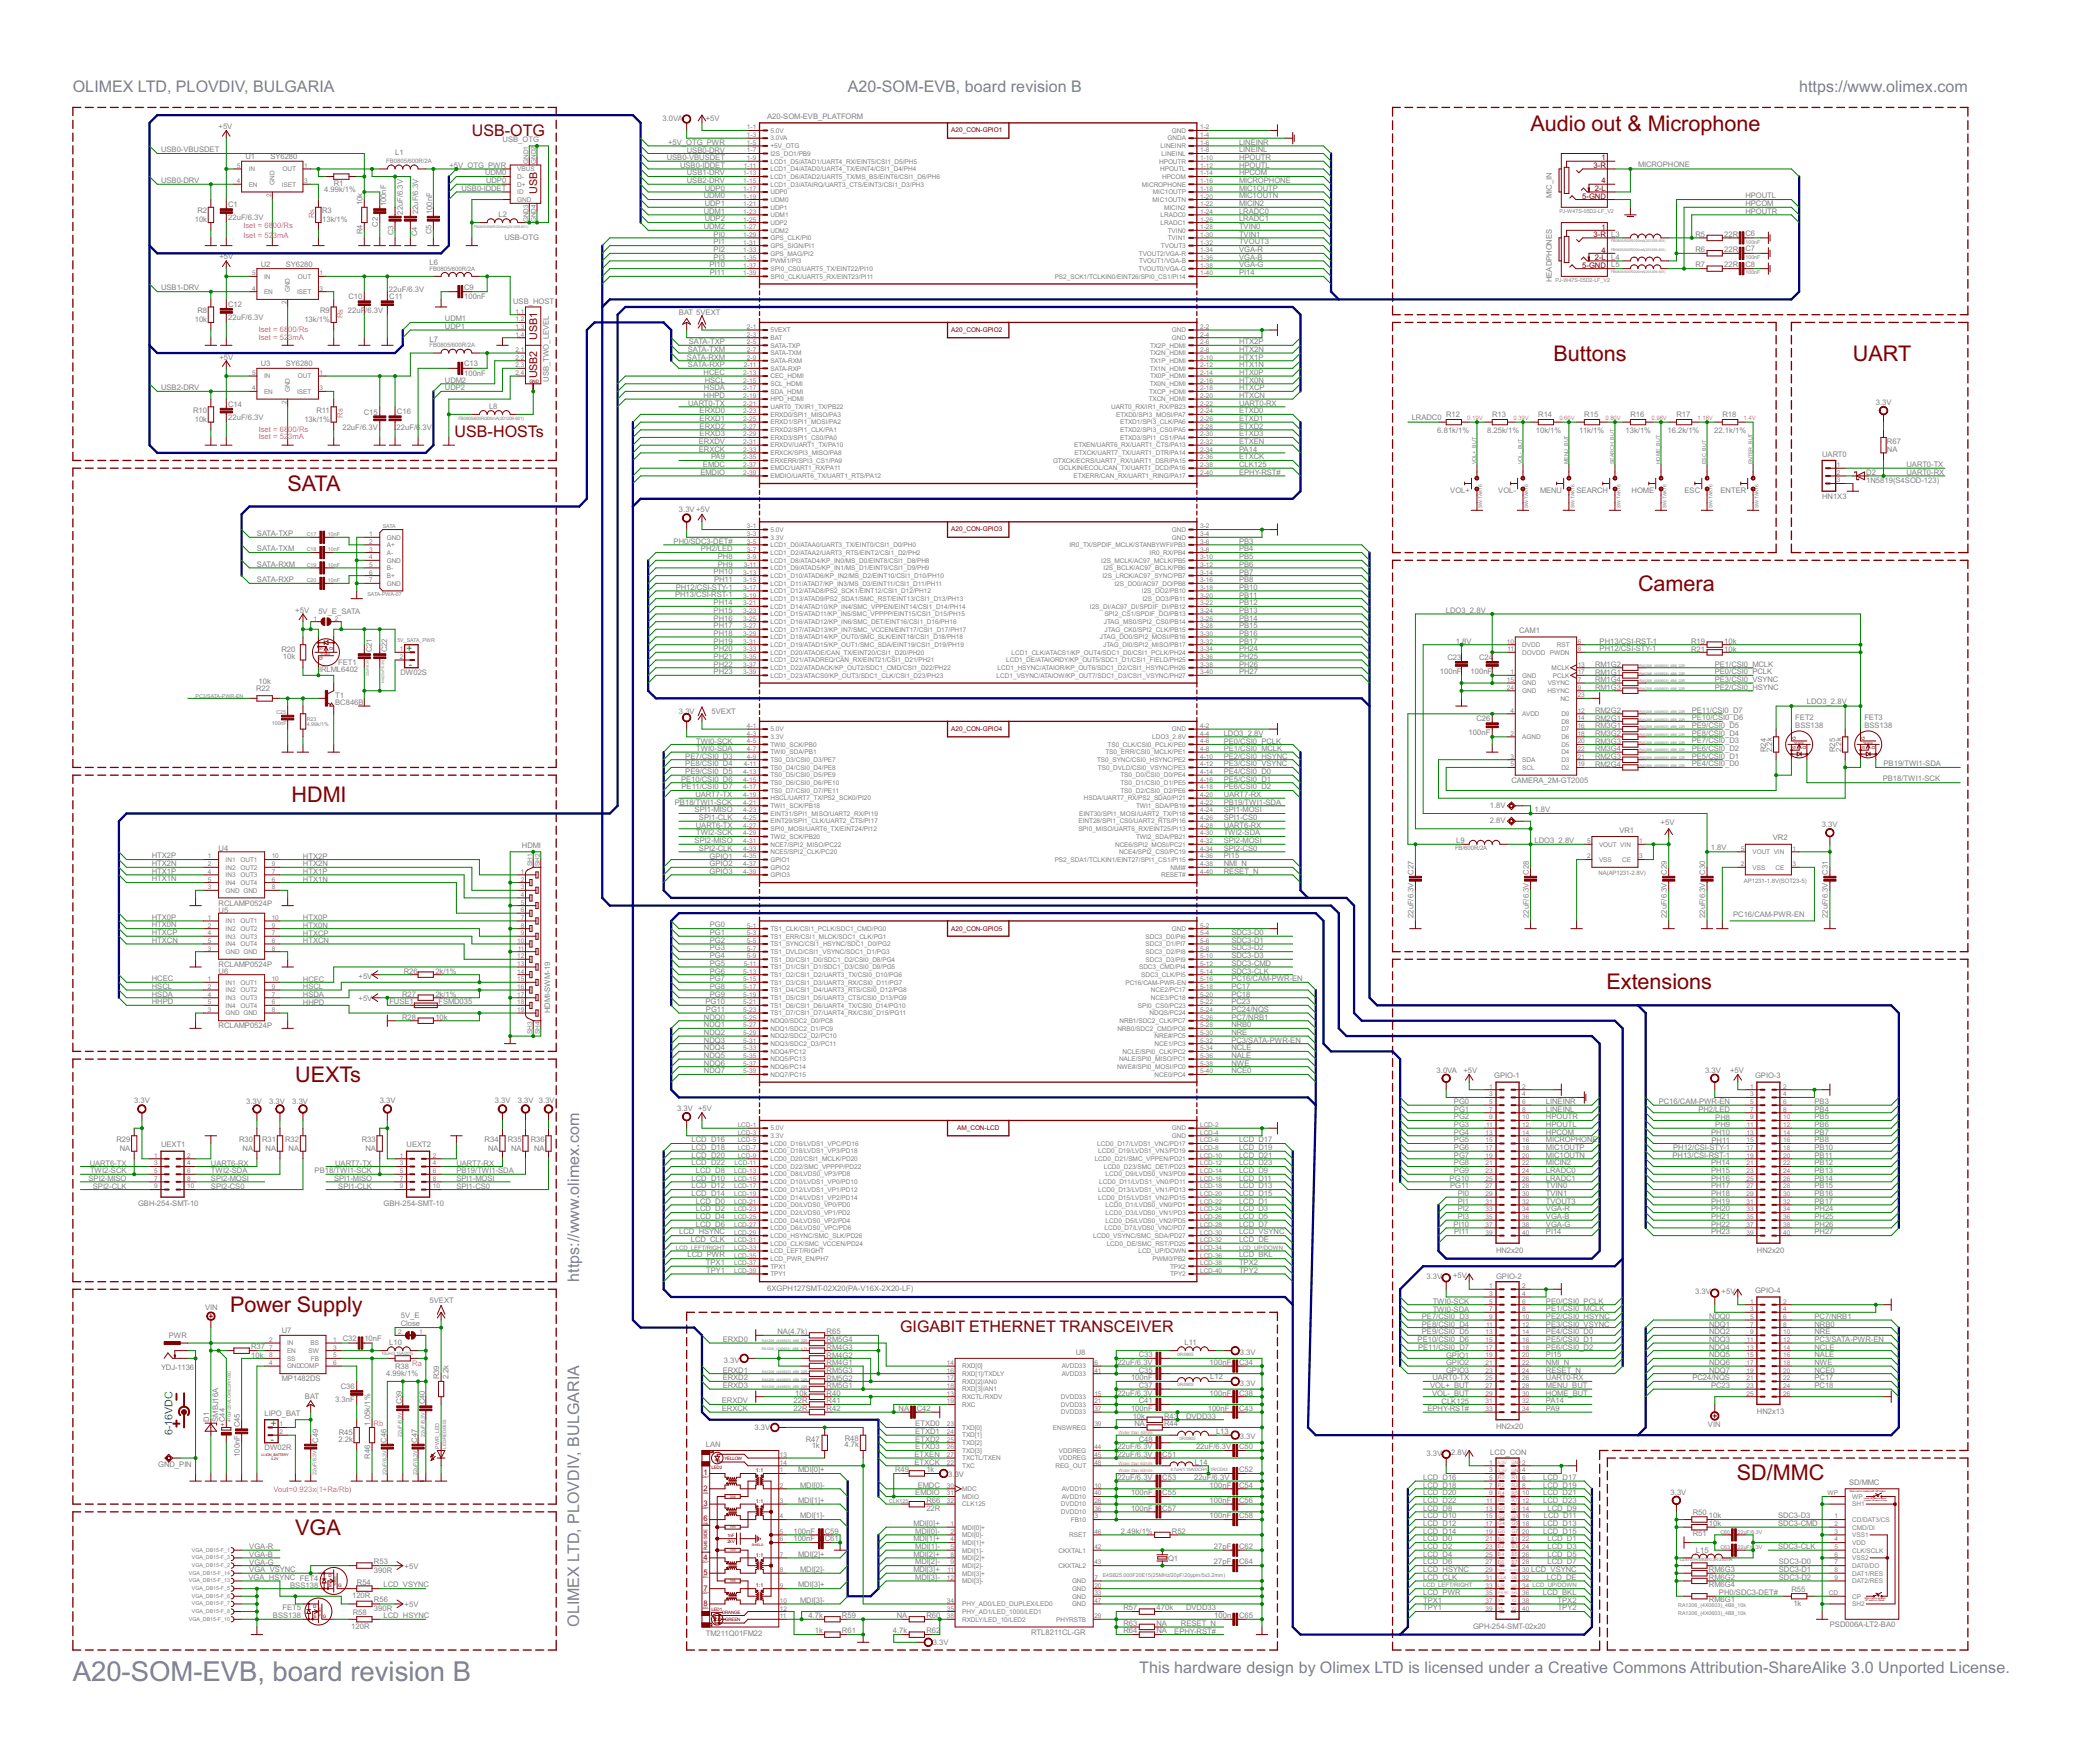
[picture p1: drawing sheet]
<svg xmlns="http://www.w3.org/2000/svg" width="270mm" height="227mm" viewBox="0 0 270 227" stroke-linecap="round" stroke-linejoin="round" font-family="sans-serif">
<defs><g id="words">
<text font-size="4" fill="#808080" x="9.4" y="216.2">A20-SOM-EVB, board revision B</text>
<g font-size="3.1" fill="#800000">
<text x="197" y="16.8">Audio out &amp; Microphone</text>
<text x="199.9" y="46.4">Buttons</text>
<text x="238.5" y="46.4">UART</text>
<text x="37" y="63.2">SATA</text>
<text x="210.8" y="76">Camera</text>
<text x="37.5" y="103.2">HDMI</text>
<text x="206.8" y="127.3">Extensions</text>
<text x="38" y="139.2">UEXTs</text>
<text x="29.6" y="168.9">Power Supply</text>
<text x="223.5" y="190.5">SD/MMC</text>
<text x="38" y="197.5">VGA</text>
</g>
<g font-size="2.3" fill="#808080">
<text x="9.4" y="11.9">OLIMEX LTD, PLOVDIV, BULGARIA</text>
<text x="109.1" y="11.9">A20-SOM-EVB, board revision B</text>
<text x="231.5" y="11.9">https://www.olimex.com</text>
<text x="74.5" y="164.9" transform="rotate(-90 74.5 164.9)">https:/ www.olimex.com</text>
<text x="74.5" y="209.3" transform="rotate(-90 74.5 209.3)">OLIMEX LTD, PLOVDIV, BULGARIA</text>
<text x="146.6" y="215.3">This hardware design by Olimex LTD is licensed under a Creative Commons Attribution-ShareAlike 3.0 Unported License.</text>
</g>
<g font-size="2.3" fill="#800000">
<text x="60.7" y="17.5">USB-OTG</text>
<text x="58.5" y="56.3">USB-HOSTs</text>
<text x="115.8" y="171.3">GIGABIT ETHERNET TRANSCEIVER</text>
</g>
<g font-size="1.5" fill="#800000">
<text x="69.1" y="25" transform="rotate(-90 69.1 25)">USB</text>
<text x="69.1" y="43.7" transform="rotate(-90 69.1 43.7)">USB1</text>
<text x="69.1" y="48.7" transform="rotate(-90 69.1 48.7)">USB2</text>
</g>
<g font-size="1.5" fill="#008080">
<text x="52.3" y="83.9">+</text>
<text x="52.6" y="85.9">-</text>
<text x="22.2" y="184.6" transform="rotate(-90 22.2 184.6)">6-16VDC</text>
<text x="34.8" y="183.7">+</text>
<text x="34.8" y="185.6">-</text>
</g>
<g font-size="1.1" fill="#808080">
<text x="28.1" y="16.5">+5V</text>
<text x="85.2" y="15.5">3.0VA</text>
<text x="90.8" y="15.5">+5V</text>
<text x="98.7" y="15.3">A20-SOM-EVB_PLATFORM</text>
<text x="20.7" y="23.6">USB0-DRV</text>
<text x="20.7" y="19.6">USB0-VBUSDET</text>
<text x="31.6" y="20.5">U1</text>
<text x="34.8" y="20.5">SY6280</text>
<text x="42.9" y="23.9">R1</text>
<text x="50.8" y="20">L1</text>
<text x="57.8" y="21.6">+5V_OTG_PWR</text>
<text x="62.4" y="22.6">UDM0</text>
<text x="62.6" y="23.6">UDP0</text>
<text x="64.7" y="18.3">USB_OTG</text>
<text x="85.8" y="20.6">USB0-VBUSDET</text>
<text x="86" y="18.6">+5V_OTG_PWR</text>
<text x="87.5" y="21.6">USB0-IDDET</text>
<text x="88.4" y="19.7">USB0-DRV</text>
<text x="88.4" y="22.6">USB1-DRV</text>
<text x="88.4" y="23.6">USB2-DRV</text>
<text x="159.5" y="21.6">HPOUTL</text>
<text x="159.5" y="22.6">HPCOM</text>
<text x="159.5" y="20.6">HPOUTR</text>
<text x="159.5" y="18.6">LINEINR</text>
<text x="159.5" y="19.6">LINEINL</text>
<text x="159.5" y="23.6">MICROPHONE</text>
<text x="210.8" y="21.4">MICROPHONE</text>
<text x="25.1" y="28.6">10k</text>
<text x="25.4" y="27.4">R2</text>
<text x="29.4" y="28.4">22uF/6.3V</text>
<text x="29.4" y="26.7">C1</text>
<text x="41.5" y="28.6">13k/1%</text>
<text x="41.5" y="27.4">R3</text>
<text x="41.7" y="24.6">4.99k/1%</text>
<text x="46.6" y="26.4" transform="rotate(-90 46.6 26.4)">10k</text>
<text x="48.6" y="29.1" transform="rotate(-90 48.6 29.1)">C2</text>
<text x="49.7" y="26.6" transform="rotate(-90 49.7 26.6)">100nF</text>
<text x="51.8" y="27.6" transform="rotate(-90 51.8 27.6)">22uF/6.3V</text>
<text x="53.8" y="27.6" transform="rotate(-90 53.8 27.6)">22uF/6.3V</text>
<text x="55.6" y="27.6" transform="rotate(-90 55.6 27.6)">100nF</text>
<text x="59.4" y="24.5">USB0-IDDET</text>
<text x="64.2" y="27.9">L2</text>
<text x="90.6" y="27.5">UDM1</text>
<text x="90.6" y="25.5">UDM0</text>
<text x="90.6" y="29.5">UDM2</text>
<text x="90.7" y="26.5">UDP1</text>
<text x="90.7" y="24.5">UDP0</text>
<text x="90.7" y="28.5">UDP2</text>
<text x="159.5" y="26.5">MICIN2</text>
<text x="159.5" y="25.5">MIC1OUTN</text>
<text x="159.5" y="24.5">MIC1OUTP</text>
<text x="159.5" y="28.5">LRADC1</text>
<text x="159.5" y="29.5">TVIN0</text>
<text x="159.5" y="27.5">LRADC0</text>
<text x="199.7" y="25.4" transform="rotate(-90 199.7 25.4)">MIC_IN</text>
<text x="224.6" y="25.5">HPOUTL</text>
<text x="224.6" y="26.5">HPCOM</text>
<text x="224.6" y="27.5">HPOUTR</text>
<text x="28.2" y="33.3">+5V</text>
<text x="33.6" y="34.3">U2</text>
<text x="36.8" y="34.3">SY6280</text>
<text x="46.6" y="30.1" transform="rotate(-90 46.6 30.1)">R4</text>
<text x="50.6" y="30.3" transform="rotate(-90 50.6 30.3)">C3</text>
<text x="53.7" y="30.4" transform="rotate(-90 53.7 30.4)">C4</text>
<text x="55.3" y="34.1">L6</text>
<text x="55.5" y="30.1" transform="rotate(-90 55.5 30.1)">C5</text>
<text x="64.9" y="30.8">USB-OTG</text>
<text x="91.3" y="34.4">PI10</text>
<text x="91.4" y="35.4">PI11</text>
<text x="91.8" y="33.4">PI3</text>
<text x="91.8" y="30.5">PI0</text>
<text x="91.8" y="31.5">PI1</text>
<text x="91.8" y="32.4">PI2</text>
<text x="159.5" y="34.4">VGA-G</text>
<text x="159.5" y="33.4">VGA-B</text>
<text x="159.5" y="32.4">VGA-R</text>
<text x="159.5" y="35.4">PI14</text>
<text x="159.5" y="30.5">TVIN1</text>
<text x="159.5" y="31.5">TVOUT3</text>
<text x="218.2" y="30.5">R5</text>
<text x="218.2" y="32.4">R6</text>
<text x="218.2" y="34.4">R7</text>
<text x="221.9" y="30.5">22R</text>
<text x="221.9" y="32.4">22R</text>
<text x="221.9" y="34.4">22R</text>
<text x="224.6" y="32.3">C7</text>
<text x="224.6" y="34.3">C8</text>
<text x="224.6" y="30.4">C6</text>
<text x="20.7" y="37.3">USB1-DRV</text>
<text x="25.1" y="41.4">10k</text>
<text x="25.4" y="40.2">R8</text>
<text x="29.4" y="41.2">22uF/6.3V</text>
<text x="29.4" y="39.5">C12</text>
<text x="39.2" y="41.4">13k/1%</text>
<text x="41.2" y="40.2">R9</text>
<text x="44.8" y="40.3">22uF/6.3V</text>
<text x="44.8" y="38.5">C10</text>
<text x="50.1" y="37.5">22uF/6.3V</text>
<text x="50.1" y="38.5">C11</text>
<text x="57.3" y="41.3">UDM1</text>
<text x="59.7" y="38.5">100nF</text>
<text x="59.7" y="37.3">C9</text>
<text x="66" y="39.2">USB_HOST</text>
<text x="87.4" y="40.5">BAT 5VEXT</text>
<text x="199.7" y="36.3" transform="rotate(-90 199.7 36.3)">HEADPHONES</text>
<text x="28.2" y="46.3">+5V</text>
<text x="33.6" y="47.2">U3</text>
<text x="36.8" y="47.2">SY6280</text>
<text x="55.3" y="43.9">L7</text>
<text x="57.3" y="42.3">UDP1</text>
<text x="59.7" y="47.2">C13</text>
<text x="88.4" y="46.3">SATA-RXM</text>
<text x="88.5" y="45.3">SATA-TXM</text>
<text x="88.5" y="47.3">SATA-RXP</text>
<text x="88.6" y="44.3">SATA-TXP</text>
<text x="159.5" y="44.3">HTX2P</text>
<text x="159.5" y="45.3">HTX2N</text>
<text x="159.5" y="46.3">HTX1P</text>
<text x="159.5" y="47.3">HTX1N</text>
<text x="20.7" y="50.1">USB2-DRV</text>
<text x="24.9" y="53.1">R10</text>
<text x="29.4" y="52.3">C14</text>
<text x="40.7" y="53.1">R11</text>
<text x="46.8" y="53.3">C15</text>
<text x="51.1" y="53.3">C16</text>
<text x="57.3" y="49.2">UDM2</text>
<text x="57.3" y="50.2">UDP2</text>
<text x="59.7" y="48.3">100nF</text>
<text x="62.9" y="52.7">L8</text>
<text x="70.6" y="49.1" transform="rotate(-90 70.6 49.1)">USB_TWO_LEVEL</text>
<text x="88.6" y="52.2">UART0-TX</text>
<text x="90" y="53.2">ERXD0</text>
<text x="90.6" y="48.2">HCEC</text>
<text x="90.6" y="51.2">HHPD</text>
<text x="90.6" y="50.2">HSDA</text>
<text x="90.7" y="49.2">HSCL</text>
<text x="159.5" y="53.2">ETXD0</text>
<text x="159.5" y="52.2">UART0-RX</text>
<text x="159.5" y="48.2">HTX0P</text>
<text x="159.5" y="49.2">HTX0N</text>
<text x="159.5" y="50.2">HTXCP</text>
<text x="159.5" y="51.2">HTXCN</text>
<text x="186.1" y="53.7">R12</text>
<text x="192" y="53.7">R13</text>
<text x="198" y="53.7">R14</text>
<text x="203.9" y="53.7">R15</text>
<text x="209.8" y="53.7">R16</text>
<text x="215.7" y="53.7">R17</text>
<text x="221.7" y="53.7">R18</text>
<text x="241.4" y="52.1">3.3V</text>
<text x="25.1" y="54.3">10k</text>
<text x="29.4" y="54">22uF/6.3V</text>
<text x="39.2" y="54.3">13k/1%</text>
<text x="44.1" y="55.3">22uF/6.3V</text>
<text x="51" y="55.3">22uF/6</text>
<text x="54.1" y="55.3">.3V</text>
<text x="89.9" y="57.1">ERXDV</text>
<text x="89.9" y="58.1">ERXCK</text>
<text x="90" y="54.2">ERXD1</text>
<text x="90" y="55.2">ERXD2</text>
<text x="90" y="56.1">ERXD3</text>
<text x="91.5" y="59.1">PA9</text>
<text x="159.5" y="54.2">ETXD1</text>
<text x="159.5" y="55.2">ETXD2</text>
<text x="159.5" y="56.1">ETXD3</text>
<text x="159.5" y="57.1">ETXEN</text>
<text x="159.5" y="58.1">PA14</text>
<text x="159.5" y="59.1">ETXCK</text>
<text x="181.7" y="54.1">LRADC0</text>
<text x="185" y="55.7">6.81k/1%</text>
<text x="191.4" y="55.7">8.25k/1%</text>
<text x="197.7" y="55.7">10k/1%</text>
<text x="203.2" y="55.7">11k/1%</text>
<text x="209.2" y="55.8">13k/1%</text>
<text x="214.6" y="55.7">16.2k/1%</text>
<text x="220.6" y="55.7">22.1k/1%</text>
<text x="234.5" y="58.8">UART0</text>
<text x="242.8" y="58.1">NA</text>
<text x="242.8" y="57.1">R67</text>
<text x="87.4" y="65.9">3.3V +5V</text>
<text x="90.1" y="61.1">EMDIO</text>
<text x="90.5" y="60.1">EMDC</text>
<text x="159.5" y="61.1">EPHY-RST#</text>
<text x="159.5" y="60.1">CLK125</text>
<text x="186.6" y="63.4">VOL+</text>
<text x="192.8" y="63.4">VOL-</text>
<text x="198.2" y="63.4">MENU</text>
<text x="202.9" y="63.4">SEARCH</text>
<text x="210" y="63.4">HOME</text>
<text x="216.8" y="63.4">ESC</text>
<text x="221.4" y="63.4">ENTER</text>
<text x="234.5" y="64.2">HN1X3</text>
<text x="240.2" y="62.2">1N5819(S4SOD-123)</text>
<text x="240.2" y="61.1">D2</text>
<text x="245.4" y="60.1">UART0-TX</text>
<text x="245.4" y="61.1">UART0-RX</text>
<text x="33.1" y="69">SATA-TXP</text>
<text x="33.1" y="71">SATA-TXM</text>
<text x="86.7" y="70">PH0/SDC3-DET#</text>
<text x="90.2" y="71">PH2/LED</text>
<text x="92.4" y="71.9">PH8</text>
<text x="159.5" y="70">PB3</text>
<text x="159.5" y="71">PB4</text>
<text x="159.5" y="71.9">PB5</text>
<text x="33.1" y="74.9">SATA-RXP</text>
<text x="33.1" y="72.9">SATA-RXM</text>
<text x="86.9" y="76.9">PH13/CSI-RST-1</text>
<text x="87" y="75.9">PH12/CSI-STY-1</text>
<text x="91.8" y="77.9">PH14</text>
<text x="91.8" y="73.9">PH10</text>
<text x="91.9" y="74.9">PH11</text>
<text x="92.4" y="72.9">PH9</text>
<text x="159.5" y="75.9">PB10</text>
<text x="159.5" y="77.9">PB12</text>
<text x="159.5" y="76.9">PB11</text>
<text x="159.5" y="73.9">PB7</text>
<text x="159.5" y="72.9">PB6</text>
<text x="159.5" y="74.9">PB8</text>
<text x="36.2" y="83.8">R20</text>
<text x="38" y="78.8">+5V</text>
<text x="41" y="79">5V_E_SATA</text>
<text x="47.8" y="83.9" transform="rotate(-90 47.8 83.9)">C21</text>
<text x="49.8" y="83.9" transform="rotate(-90 49.8 83.9)">C22</text>
<text x="91.8" y="83.8">PH20</text>
<text x="91.8" y="82.8">PH19</text>
<text x="91.8" y="80.8">PH17</text>
<text x="91.8" y="78.8">PH15</text>
<text x="91.8" y="81.8">PH18</text>
<text x="91.8" y="79.8">PH16</text>
<text x="159.5" y="83.8">PH24</text>
<text x="159.5" y="78.9">PB13</text>
<text x="159.5" y="79.8">PB14</text>
<text x="159.5" y="80.8">PB15</text>
<text x="159.5" y="81.8">PB16</text>
<text x="159.5" y="82.8">PB17</text>
<text x="186.1" y="78.8">LDO3_2.8V</text>
<text x="187.4" y="82.8">1.8V</text>
<text x="195.5" y="81.5">CAM1</text>
<text x="205.9" y="82.8">PH13/CSI-RST-1</text>
<text x="205.9" y="83.8">PH12/CSI-STY-1</text>
<text x="217.6" y="82.8">R19</text>
<text x="217.6" y="83.8">R21</text>
<text x="221.9" y="82.8">10k</text>
<text x="221.9" y="83.8">10k</text>
<text x="33" y="89">R22</text>
<text x="33.3" y="88">10k</text>
<text x="36.4" y="84.7">10k</text>
<text x="41.1" y="86.5">IRLML6402</text>
<text x="43.1" y="89.8">T1</text>
<text x="43.5" y="85.6">FET1</text>
<text x="51.5" y="86.9">DW02S</text>
<text x="91.8" y="86.7">PH23</text>
<text x="91.8" y="85.8">PH22</text>
<text x="91.8" y="84.8">PH21</text>
<text x="159.5" y="86.7">PH27</text>
<text x="159.5" y="85.8">PH26</text>
<text x="159.5" y="84.8">PH25</text>
<text x="185.3" y="86.7">100nF</text>
<text x="186.3" y="85">C23</text>
<text x="189.3" y="86.7">100nF</text>
<text x="190.3" y="85">C24</text>
<text x="205.3" y="86.8">RM1G1</text>
<text x="205.3" y="85.8">RM1G2</text>
<text x="205.3" y="88.8">RM1G3</text>
<text x="205.3" y="87.8">RM1G4</text>
<text x="220.7" y="87.7">PE3/CSI0_VSYNC</text>
<text x="220.7" y="88.7">PE2/CSI0_HSYNC</text>
<text x="220.7" y="85.8">PE1/CSI0_MCLK</text>
<text x="220.7" y="86.7">PE0/CSI0_PCLK</text>
<text x="43.1" y="90.7">BC846B</text>
<text x="87.4" y="91.8">3.3V</text>
<text x="89.6" y="95.7">TWI0-SCK</text>
<text x="91.6" y="91.8">5VEXT</text>
<text x="157.5" y="95.7">PE0/CSI0_PCLK</text>
<text x="157.5" y="94.7">LDO3_2.8V</text>
<text x="189" y="94.5">100nF</text>
<text x="190" y="92.8">C26</text>
<text x="205.3" y="92.7">RM2G1</text>
<text x="205.3" y="91.7">RM2G2</text>
<text x="205.3" y="93.7">RM3G1</text>
<text x="205.3" y="94.7">RM3G2</text>
<text x="205.3" y="95.7">RM3G3</text>
<text x="217.7" y="95.6">PE7/CSI0_D3</text>
<text x="217.7" y="94.6">PE8/CSI0_D4</text>
<text x="217.7" y="93.7">PE9/CSI0_D5</text>
<text x="217.7" y="92.7">PE10/CSI0_D6</text>
<text x="217.7" y="91.7">PE11/CSI0_D7</text>
<text x="231" y="93.7">BSS138</text>
<text x="231" y="92.7">FET2</text>
<text x="232.5" y="90.6">LDO3_2.8V</text>
<text x="239.9" y="93.7">BSS138</text>
<text x="239.9" y="92.7">FET3</text>
<text x="87.6" y="100.6">PE10/CSI0_D6</text>
<text x="87.7" y="101.6">PE11/CSI0_D7</text>
<text x="88.2" y="97.6">PE7/CSI0_D3</text>
<text x="88.2" y="98.6">PE8/CSI0_D4</text>
<text x="88.2" y="99.6">PE9/CSI0_D5</text>
<text x="89.6" y="96.7">TWI0-SDA</text>
<text x="157.5" y="98.6">PE3/CSI0_VSYNC</text>
<text x="157.5" y="99.6">PE4/CSI0_D0</text>
<text x="157.5" y="100.6">PE5/CSI0_D1</text>
<text x="157.5" y="101.6">PE6/CSI0_D2</text>
<text x="157.5" y="97.6">PE2/CSI0_HSYNC</text>
<text x="157.5" y="96.6">PE1/CSI0_MCLK</text>
<text x="194.5" y="100.7">CAMERA_2M-GT2005</text>
<text x="205.3" y="97.7">RM2G3</text>
<text x="205.3" y="98.6">RM2G4</text>
<text x="205.3" y="96.7">RM3G4</text>
<text x="217.7" y="98.6">PE4/CSI0_D0</text>
<text x="217.7" y="97.6">PE5/CSI0_D1</text>
<text x="217.7" y="96.6">PE6/CSI0_D2</text>
<text x="227.3" y="96.8" transform="rotate(-90 227.3 96.8)">R24</text>
<text x="228.1" y="96.8" transform="rotate(-90 228.1 96.8)">2.2k</text>
<text x="236.2" y="96.8" transform="rotate(-90 236.2 96.8)">R25</text>
<text x="237" y="96.8" transform="rotate(-90 237 96.8)">2.2k</text>
<text x="242.3" y="100.5">PB18/TWI1-SCK</text>
<text x="242.4" y="98.6">PB19/TWI1-SDA</text>
<text x="86.9" y="103.5">PB18/TWI1-SCK</text>
<text x="89.4" y="104.5">SPI1-MISO</text>
<text x="89.5" y="102.5">UART7-TX</text>
<text x="89.5" y="106.5">UART6-TX</text>
<text x="89.6" y="107.5">TWI2-SCK</text>
<text x="90" y="105.5">SPI1-CLK</text>
<text x="157.5" y="103.5">PB19/TWI1-SDA</text>
<text x="157.5" y="107.5">TWI2-SDA</text>
<text x="157.5" y="102.5">UART7-RX</text>
<text x="157.5" y="104.5">SPI1-MOSI</text>
<text x="157.5" y="105.5">SPI1-CS0</text>
<text x="157.5" y="106.5">UART6-RX</text>
<text x="191.7" y="105.9">2.8V</text>
<text x="191.7" y="103.9">1.8V</text>
<text x="197.5" y="104.5">1.8V</text>
<text x="208.4" y="107.1">VR1</text>
<text x="213.7" y="106.2">+5V</text>
<text x="234.4" y="106.4">3.3V</text>
<text x="19.5" y="110.4">HTX2P</text>
<text x="19.5" y="111.4">HTX2N</text>
<text x="19.5" y="112.4">HTX1P</text>
<text x="19.5" y="113.4">HTX1N</text>
<text x="28.1" y="109.5">U4</text>
<text x="39" y="110.5">HTX2P</text>
<text x="39" y="111.5">HTX2N</text>
<text x="39" y="112.5">HTX1P</text>
<text x="39" y="113.5">HTX1N</text>
<text x="67.2" y="109.1">HDMI</text>
<text x="89.4" y="108.5">SPI2-MISO</text>
<text x="90" y="109.5">SPI2-CLK</text>
<text x="91.3" y="112.5">GPIO3</text>
<text x="91.3" y="111.5">GPIO2</text>
<text x="91.3" y="110.5">GPIO1</text>
<text x="157.5" y="112.5">RESET_N</text>
<text x="157.5" y="111.5">NMI_N</text>
<text x="157.5" y="109.5">SPI2-CS0</text>
<text x="157.5" y="108.5">SPI2-MOSI</text>
<text x="157.5" y="110.4">PI15</text>
<text x="181.9" y="112.6" transform="rotate(-90 181.9 112.6)">C27</text>
<text x="187.4" y="108.5">L9</text>
<text x="196.7" y="112.6" transform="rotate(-90 196.7 112.6)">C28</text>
<text x="197.5" y="108.5">LDO3_2.8V</text>
<text x="214.5" y="112.6" transform="rotate(-90 214.5 112.6)">C29</text>
<text x="219.4" y="112.6" transform="rotate(-90 219.4 112.6)">C30</text>
<text x="220.2" y="109.4">1.8V</text>
<text x="228.2" y="108.1">VR2</text>
<text x="235.2" y="112.6" transform="rotate(-90 235.2 112.6)">C31</text>
<text x="19.5" y="118.3">HTX0P</text>
<text x="19.5" y="119.3">HTX0N</text>
<text x="28.1" y="116.5">RCLAMP0524P</text>
<text x="28.1" y="117.4">U5</text>
<text x="39" y="118.4">HTX0P</text>
<text x="39" y="119.4">HTX0N</text>
<text x="91.3" y="119.3">PG0</text>
<text x="181.9" y="118.1" transform="rotate(-90 181.9 118.1)">22uF/6.3V</text>
<text x="196.7" y="118.1" transform="rotate(-90 196.7 118.1)">22uF/6.3V</text>
<text x="214.5" y="118.1" transform="rotate(-90 214.5 118.1)">22uF/6.3V</text>
<text x="219.4" y="118.1" transform="rotate(-90 219.4 118.1)">22uF/6.3V</text>
<text x="223" y="118">PC16/CAM-PWR-EN</text>
<text x="235.2" y="118.1" transform="rotate(-90 235.2 118.1)">22uF/6.3V</text>
<text x="19.5" y="120.3">HTXCP</text>
<text x="19.5" y="121.3">HTXCN</text>
<text x="28.1" y="124.4">RCLAMP0524P</text>
<text x="28.1" y="125.3">U6</text>
<text x="39" y="120.4">HTXCP</text>
<text x="39" y="121.4">HTXCN</text>
<text x="46.2" y="125.9">+5V</text>
<text x="52" y="125.3">R26</text>
<text x="56" y="125.3">2k/1%</text>
<text x="91.3" y="120.3">PG1</text>
<text x="91.3" y="121.3">PG2</text>
<text x="91.3" y="122.3">PG3</text>
<text x="91.3" y="123.3">PG4</text>
<text x="91.3" y="124.3">PG5</text>
<text x="91.3" y="125.3">PG6</text>
<text x="158.5" y="124.3">SDC3-CMD</text>
<text x="158.5" y="123.3">SDC3-D3</text>
<text x="158.5" y="125.3">SDC3-CLK</text>
<text x="158.5" y="120.3">SDC3-D0</text>
<text x="158.5" y="121.3">SDC3-D1</text>
<text x="158.5" y="122.3">SDC3-D2</text>
<text x="19.5" y="126.2">HCEC</text>
<text x="19.5" y="127.2">HSCL</text>
<text x="19.5" y="128.2">HSDA</text>
<text x="19.5" y="129.2">HHPD</text>
<text x="39" y="126.3">HCEC</text>
<text x="39" y="127.3">HSCL</text>
<text x="39" y="128.3">HSDA</text>
<text x="39" y="129.3">HHPD</text>
<text x="46.2" y="128.8">+5V</text>
<text x="50.1" y="129.2">FUSE1</text>
<text x="51.8" y="131.2">R28</text>
<text x="51.8" y="128.2">R27</text>
<text x="56" y="131.2">10k</text>
<text x="56" y="128.2">2k/1%</text>
<text x="56.4" y="129.2">FSMD035</text>
<text x="70.8" y="130.3" transform="rotate(-90 70.8 130.3)">HDMI-SWM-19</text>
<text x="90.6" y="131.2">NDQ0</text>
<text x="90.8" y="129.2">PG10</text>
<text x="90.8" y="130.2">PG11</text>
<text x="91.3" y="126.2">PG7</text>
<text x="91.3" y="127.2">PG8</text>
<text x="91.3" y="128.2">PG9</text>
<text x="158.5" y="131.2">PC7/NRB1</text>
<text x="158.5" y="130.2">PC24/NQS</text>
<text x="158.5" y="129.2">PC23</text>
<text x="158.5" y="128.2">PC18</text>
<text x="158.5" y="127.2">PC17</text>
<text x="158.5" y="126.2">PC16/CAM-PWR-EN</text>
<text x="28.1" y="132.3">RCLAMP0524P</text>
<text x="90.6" y="132.2">NDQ1</text>
<text x="90.6" y="133.2">NDQ2</text>
<text x="90.6" y="134.1">NDQ3</text>
<text x="90.6" y="135.1">NDQ4</text>
<text x="90.6" y="136.1">NDQ5</text>
<text x="90.6" y="137.1">NDQ6</text>
<text x="158.5" y="137.1">NWE</text>
<text x="158.5" y="136.1">NALE</text>
<text x="158.5" y="135.1">NCLE</text>
<text x="158.5" y="133.2">NRE</text>
<text x="158.5" y="132.2">NRB0</text>
<text x="158.5" y="134.1">PC3/SATA-PWR-EN</text>
<text x="184.9" y="138">3.0VA</text>
<text x="188.3" y="138">+5V</text>
<text x="219.4" y="138">3.3V</text>
<text x="222.7" y="138">+5V</text>
<text x="17.3" y="141.9">3.3V</text>
<text x="31.7" y="142">3.3V</text>
<text x="34.6" y="142">3.3V</text>
<text x="37.6" y="142">3.3V</text>
<text x="48.9" y="141.9">3.3V</text>
<text x="63.7" y="141.9">3.3V</text>
<text x="66.6" y="141.9">3.3V 3.3V</text>
<text x="87.1" y="142.9">3.3V +5V</text>
<text x="90.6" y="138.1">NDQ7</text>
<text x="158.5" y="138.1">NCE0</text>
<text x="187.1" y="142">PG0</text>
<text x="187.1" y="143">PG1</text>
<text x="192.3" y="138.7">GPIO-1</text>
<text x="199" y="142">LINEINR</text>
<text x="199" y="143">LINEINL</text>
<text x="213.5" y="142">PC16/CAM-PWR-EN</text>
<text x="218.6" y="143">PH2/LED</text>
<text x="225.9" y="138.7">GPIO-3</text>
<text x="233.5" y="142">PB3</text>
<text x="233.5" y="143">PB4</text>
<text x="11.5" y="150">UART6-TX</text>
<text x="15" y="146.9">R29</text>
<text x="15.4" y="148.1">NA</text>
<text x="20.7" y="147.6">UEXT1</text>
<text x="27.1" y="150">UART6-RX</text>
<text x="30.8" y="146.9">R30</text>
<text x="31.2" y="148.1">NA</text>
<text x="33.7" y="146.9">R31</text>
<text x="34.2" y="148.1">NA</text>
<text x="36.7" y="146.9">R32</text>
<text x="37.1" y="148.1">NA</text>
<text x="43.1" y="150">UART7-TX</text>
<text x="46.6" y="146.9">R33</text>
<text x="47" y="148.1">NA</text>
<text x="52.3" y="147.6">UEXT2</text>
<text x="58.7" y="150">UART7-RX</text>
<text x="62.4" y="146.9">R34</text>
<text x="62.8" y="148.1">NA</text>
<text x="65.3" y="146.9">R35</text>
<text x="65.8" y="148.1">NA</text>
<text x="68.3" y="146.9">R36</text>
<text x="68.7" y="148.1">NA</text>
<text x="89" y="148">LCD_D18</text>
<text x="89" y="149">LCD_D20</text>
<text x="89" y="149.9">LCD_D22</text>
<text x="89" y="147">LCD_D16</text>
<text x="159.5" y="148">LCD_D19</text>
<text x="159.5" y="149">LCD_D21</text>
<text x="159.5" y="149.9">LCD_D23</text>
<text x="159.5" y="147">LCD_D17</text>
<text x="187.1" y="144">PG2</text>
<text x="187.1" y="145">PG3</text>
<text x="187.1" y="146">PG4</text>
<text x="187.1" y="147">PG5</text>
<text x="187.1" y="148">PG6</text>
<text x="187.1" y="149">PG7</text>
<text x="187.1" y="149.9">PG8</text>
<text x="199" y="149.9">MICIN2</text>
<text x="199" y="145">HPOUTL</text>
<text x="199" y="146">HPCOM</text>
<text x="199" y="144">HPOUTR</text>
<text x="199" y="149">MIC1OUTN</text>
<text x="199" y="148">MIC1OUTP</text>
<text x="199" y="147">MICROPHONE</text>
<text x="215.2" y="149">PH13/CSI-RST-1</text>
<text x="215.3" y="148">PH12/CSI-STY-1</text>
<text x="220.2" y="149.9">PH14</text>
<text x="220.2" y="146">PH10</text>
<text x="220.3" y="147">PH11</text>
<text x="220.7" y="145">PH9</text>
<text x="220.7" y="144.1">PH8</text>
<text x="233.5" y="148">PB10</text>
<text x="233.5" y="149.9">PB12</text>
<text x="233.5" y="149">PB11</text>
<text x="233.5" y="146">PB7</text>
<text x="233.5" y="145">PB6</text>
<text x="233.5" y="144">PB5</text>
<text x="233.5" y="147">PB8</text>
<text x="11.4" y="152">SPI2-MISO</text>
<text x="11.6" y="151">TWI2-SCK</text>
<text x="11.9" y="153">SPI2-CLK</text>
<text x="17.8" y="155.2">GBH-254-SMT-10</text>
<text x="27.1" y="151">TWI2-SDA</text>
<text x="27.1" y="153">SPI2-CS0</text>
<text x="27.1" y="152">SPI2-MOSI</text>
<text x="40.5" y="151">PB18/TWI1-SCK</text>
<text x="43" y="152">SPI1-MISO</text>
<text x="43.5" y="153">SPI1-CLK</text>
<text x="49.4" y="155.2">GBH-254-SMT-10</text>
<text x="58.7" y="151">PB19/TWI1-SDA</text>
<text x="58.7" y="152">SPI1-MOSI</text>
<text x="58.7" y="153">SPI1-CS0</text>
<text x="89" y="151.9">LCD_D10</text>
<text x="89" y="152.9">LCD_D12</text>
<text x="89" y="153.9">LCD_D14</text>
<text x="89.6" y="155.9">LCD_D2</text>
<text x="89.6" y="150.9">LCD_D8</text>
<text x="89.6" y="154.9">LCD_D0</text>
<text x="159.5" y="155.9">LCD_D3</text>
<text x="159.5" y="151.9">LCD_D11</text>
<text x="159.5" y="152.9">LCD_D13</text>
<text x="159.5" y="153.9">LCD_D15</text>
<text x="159.5" y="150.9">LCD_D9</text>
<text x="159.5" y="154.9">LCD_D1</text>
<text x="186.6" y="151.9">PG10</text>
<text x="186.6" y="152.9">PG11</text>
<text x="187.1" y="150.9">PG9</text>
<text x="187.6" y="153.9">PI0</text>
<text x="187.6" y="154.9">PI1</text>
<text x="187.6" y="155.9">PI2</text>
<text x="199" y="155.9">VGA-R</text>
<text x="199" y="151.9">LRADC1</text>
<text x="199" y="152.9">TVIN0</text>
<text x="199" y="153.9">TVIN1</text>
<text x="199" y="154.9">TVOUT3</text>
<text x="199" y="150.9">LRADC0</text>
<text x="220.2" y="155.9">PH20</text>
<text x="220.2" y="154.9">PH19</text>
<text x="220.2" y="152.9">PH17</text>
<text x="220.2" y="150.9">PH15</text>
<text x="220.2" y="153.9">PH18</text>
<text x="220.2" y="151.9">PH16</text>
<text x="233.5" y="155.9">PH24</text>
<text x="233.5" y="150.9">PB13</text>
<text x="233.5" y="151.9">PB14</text>
<text x="233.5" y="152.9">PB15</text>
<text x="233.5" y="153.9">PB16</text>
<text x="233.5" y="154.9">PB17</text>
<text x="87.4" y="158.8">LCD_HSYNC</text>
<text x="88.5" y="161.8">LCD_PWR</text>
<text x="88.9" y="159.8">LCD_CLK</text>
<text x="89.6" y="156.9">LCD_D4</text>
<text x="89.6" y="157.8">LCD_D6</text>
<text x="159.5" y="156.9">LCD_D5</text>
<text x="159.5" y="157.8">LCD_D7</text>
<text x="159.5" y="158.8">LCD_VSYNC</text>
<text x="159.5" y="159.8">LCD_DE</text>
<text x="159.5" y="161.8">LCD_BKL</text>
<text x="187.1" y="157.8">PI10</text>
<text x="187.1" y="158.8">PI11</text>
<text x="187.6" y="156.9">PI3</text>
<text x="192.5" y="161.2">HN2x20</text>
<text x="199" y="157.8">VGA-G</text>
<text x="199" y="156.9">VGA-B</text>
<text x="199" y="158.8">PI14</text>
<text x="220.2" y="158.8">PH23</text>
<text x="220.2" y="157.8">PH22</text>
<text x="220.2" y="156.9">PH21</text>
<text x="226.1" y="161.2">HN2x20</text>
<text x="233.5" y="158.8">PH27</text>
<text x="233.5" y="157.8">PH26</text>
<text x="233.5" y="156.9">PH25</text>
<text x="55.3" y="167.6">5VEXT</text>
<text x="90.8" y="162.8">TPX1</text>
<text x="90.9" y="163.8">TPY1</text>
<text x="98.7" y="166.1">6XGPH127SMT-02X20(PA-V16X-2X20-LF)</text>
<text x="159.5" y="162.8">TPX2</text>
<text x="159.5" y="163.8">TPY2</text>
<text x="183.6" y="164.6">3.3V</text>
<text x="184.4" y="167.8">TWI0-SCK</text>
<text x="187" y="164.5">+5V</text>
<text x="192.5" y="164.6">GPIO-2</text>
<text x="199" y="167.8">PE0/CSI0_PCLK</text>
<text x="218.2" y="166.5">3.3V</text>
<text x="221.6" y="166.4">+5V</text>
<text x="225.9" y="166.3">GPIO-4</text>
<text x="21.7" y="172.2">PWR</text>
<text x="26.4" y="168.6">VIN</text>
<text x="32.3" y="173.5">R37</text>
<text x="36.3" y="171.6">U7</text>
<text x="44.1" y="172.6">C32</text>
<text x="46.9" y="172.6">10nF</text>
<text x="50.1" y="173">L10</text>
<text x="51.6" y="170.6">Close</text>
<text x="51.6" y="169.6">5V_E</text>
<text x="93" y="172.7">ERXD0</text>
<text x="100.1" y="171.7">NA(4.7k)</text>
<text x="106.4" y="172.7">RM5G4</text>
<text x="106.4" y="173.7">RM4G3</text>
<text x="106.4" y="171.7">R65</text>
<text x="152.4" y="173">L11</text>
<text x="182.4" y="172.7">PE10/CSI0_D6</text>
<text x="182.5" y="173.6">PE11/CSI0_D7</text>
<text x="183" y="169.7">PE7/CSI0_D3</text>
<text x="183" y="170.7">PE8/CSI0_D4</text>
<text x="183" y="171.7">PE9/CSI0_D5</text>
<text x="184.4" y="168.8">TWI0-SDA</text>
<text x="199" y="170.7">PE3/CSI0_VSYNC</text>
<text x="199" y="171.7">PE4/CSI0_D0</text>
<text x="199" y="172.7">PE5/CSI0_D1</text>
<text x="199" y="173.6">PE6/CSI0_D2</text>
<text x="199" y="169.7">PE2/CSI0_HSYNC</text>
<text x="199" y="168.7">PE1/CSI0_MCLK</text>
<text x="219.9" y="169.7">NDQ0</text>
<text x="219.9" y="170.7">NDQ1</text>
<text x="219.9" y="171.7">NDQ2</text>
<text x="219.9" y="172.7">NDQ3</text>
<text x="219.9" y="173.6">NDQ4</text>
<text x="233.5" y="173.6">NCLE</text>
<text x="233.5" y="171.7">NRE</text>
<text x="233.5" y="170.7">NRB0</text>
<text x="233.5" y="169.7">PC7/NRB1</text>
<text x="233.5" y="172.7">PC3/SATA-PWR-EN</text>
<text x="20.7" y="176.3">YDJ-1136</text>
<text x="32.3" y="174.7">10k</text>
<text x="36.3" y="177.7">MP1482DS</text>
<text x="39.2" y="180">BAT</text>
<text x="43.9" y="178.7">C36</text>
<text x="49.7" y="177.1">4.99k/1%</text>
<text x="50.8" y="176.1">R38</text>
<text x="56.5" y="177.5" transform="rotate(-90 56.5 177.5)">R39</text>
<text x="57.7" y="177.5" transform="rotate(-90 57.7 177.5)">2.2k</text>
<text x="93" y="176.6">ERXD1</text>
<text x="93" y="177.6">ERXD2</text>
<text x="93" y="178.6">ERXD3</text>
<text x="93.1" y="175.3">3.3V</text>
<text x="102.3" y="179.6">10k</text>
<text x="106.4" y="178.6">RM5G1</text>
<text x="106.4" y="177.6">RM5G2</text>
<text x="106.4" y="176.7">RM5G3</text>
<text x="106.4" y="175.7">RM4G1</text>
<text x="106.4" y="174.7">RM4G2</text>
<text x="106.4" y="179.6">R40</text>
<text x="138.5" y="174.3">U8</text>
<text x="143.8" y="175.6">22uF/6.3V</text>
<text x="143.8" y="179.6">22uF/6.3V</text>
<text x="145.6" y="177.6">100nF</text>
<text x="146.6" y="176.6">C35</text>
<text x="146.6" y="174.6">C33</text>
<text x="146.6" y="178.6">C37</text>
<text x="155.7" y="175.6">100nF</text>
<text x="155.7" y="179.6">100nF</text>
<text x="155.8" y="177.5">L12</text>
<text x="159.5" y="175.6">C34</text>
<text x="159.5" y="179.6">C38</text>
<text x="159.6" y="174.3">3.3V</text>
<text x="159.6" y="178.3">3.3V</text>
<text x="184" y="178.6">VOL+_BUT</text>
<text x="184.3" y="179.6">VOL-_BUT</text>
<text x="184.3" y="177.6">UART0-TX</text>
<text x="186.1" y="176.7">GPIO3</text>
<text x="186.1" y="175.7">GPIO2</text>
<text x="186.1" y="174.7">GPIO1</text>
<text x="199" y="176.7">RESET_N</text>
<text x="199" y="175.7">NMI_N</text>
<text x="199" y="177.6">UART0-RX</text>
<text x="199" y="174.6">PI15</text>
<text x="199" y="178.6">MENU_BUT</text>
<text x="199" y="179.6">HOME_BUT</text>
<text x="217.8" y="177.6">PC24/NQS</text>
<text x="219.9" y="174.6">NDQ5</text>
<text x="219.9" y="175.6">NDQ6</text>
<text x="219.9" y="176.6">NDQ7</text>
<text x="220.2" y="178.6">PC23</text>
<text x="233.5" y="175.6">NWE</text>
<text x="233.5" y="174.6">NALE</text>
<text x="233.5" y="176.6">NCE0</text>
<text x="233.5" y="178.6">PC18</text>
<text x="233.5" y="177.6">PC17</text>
<text x="26.9" y="182.9" transform="rotate(-90 26.9 182.9)">D1</text>
<text x="28.1" y="182.9" transform="rotate(-90 28.1 182.9)">SMBJ16A</text>
<text x="28.9" y="183" transform="rotate(-90 28.9 183)">C44</text>
<text x="30.8" y="183.7" transform="rotate(-90 30.8 183.7)">C45</text>
<text x="34.1" y="182.2">LIPO_BAT</text>
<text x="40.9" y="185.6" transform="rotate(-90 40.9 185.6)">C49</text>
<text x="43.1" y="180.4">3.3nF</text>
<text x="43.5" y="185.6">2.2k</text>
<text x="43.6" y="184.6">R45</text>
<text x="47.6" y="183.4" transform="rotate(-90 47.6 183.4)">1.05k/1%</text>
<text x="49.8" y="185.6" transform="rotate(-90 49.8 185.6)">C46</text>
<text x="51.7" y="180.7" transform="rotate(-90 51.7 180.7)">C39</text>
<text x="53.7" y="185.6" transform="rotate(-90 53.7 185.6)">C47</text>
<text x="54.7" y="180.7" transform="rotate(-90 54.7 180.7)">C40</text>
<text x="92.9" y="180.6">ERXDV</text>
<text x="92.9" y="181.5">ERXCK</text>
<text x="97.1" y="184">3.3V</text>
<text x="102.1" y="181.5">22R</text>
<text x="102.1" y="180.6">22R</text>
<text x="103.7" y="185.5">R47</text>
<text x="106.4" y="181.5">R42</text>
<text x="106.4" y="180.6">R41</text>
<text x="108.7" y="185.4">R48</text>
<text x="115.6" y="181.5">NA</text>
<text x="117.8" y="183.5">ETXD0</text>
<text x="117.8" y="184.5">ETXD1</text>
<text x="117.8" y="185.5">ETXD2</text>
<text x="118" y="181.5">C42</text>
<text x="145.6" y="181.5">100nF</text>
<text x="145.8" y="182.5">10k</text>
<text x="146" y="183.5">NA</text>
<text x="146.6" y="180.6">C41</text>
<text x="146.6" y="185.5">C48</text>
<text x="149.8" y="182.5">R43</text>
<text x="149.8" y="183.5">R44</text>
<text x="152.6" y="182.5">DVDD33</text>
<text x="155.4" y="181.5">100nF</text>
<text x="156.5" y="184.5">L13</text>
<text x="159.5" y="181.5">C43</text>
<text x="159.6" y="185.2">3.3V</text>
<text x="183.7" y="181.5">EPHY-RST#</text>
<text x="185.5" y="180.6">CLK125</text>
<text x="192.5" y="183.9">HN2x20</text>
<text x="199" y="181.5">PA9</text>
<text x="199" y="180.6">PA14</text>
<text x="219.8" y="183.6">VIN</text>
<text x="226.1" y="181.9">HN2x13</text>
<text x="20.4" y="188.8">GND_PIN</text>
<text x="30.8" y="187.4" transform="rotate(-90 30.8 187.4)">100nF</text>
<text x="34.1" y="186.6">DW02R</text>
<text x="47.6" y="187.7" transform="rotate(-90 47.6 187.7)">R46</text>
<text x="90.8" y="186.1">LAN</text>
<text x="102.7" y="189.4">MDI[0]+</text>
<text x="103" y="191.4">MDI[0]-</text>
<text x="104.5" y="186.3">1k</text>
<text x="108.7" y="186.2">4.7k</text>
<text x="115.2" y="189.4">R49</text>
<text x="117.7" y="187.5">ETXEN</text>
<text x="117.7" y="188.4">ETXCK</text>
<text x="117.8" y="186.5">ETXD3</text>
<text x="118.1" y="191.4">EMDC</text>
<text x="119.2" y="189.4">1k</text>
<text x="122" y="190">3.3V</text>
<text x="143.8" y="187.5">22uF/6.3V</text>
<text x="143.8" y="186.5">22uF/6.3V</text>
<text x="143.8" y="190.4">22uF/6.3V</text>
<text x="149.6" y="187.5">C51</text>
<text x="149.6" y="190.4">C53</text>
<text x="153.7" y="190.4">22uF/6.3V</text>
<text x="153.8" y="188.4">L14</text>
<text x="153.9" y="186.5">22uF/6.3V</text>
<text x="155.7" y="191.4">100nF</text>
<text x="159.5" y="186.5">C50</text>
<text x="159.5" y="191.4">C54</text>
<text x="159.5" y="189.4">C52</text>
<text x="183.2" y="191.4">LCD_D18</text>
<text x="183.2" y="190.4">LCD_D16</text>
<text x="183.6" y="187.3">3.3V</text>
<text x="186.8" y="187.2">2.8V</text>
<text x="191.8" y="187.3">LCD_CON</text>
<text x="198.6" y="191.4">LCD_D19</text>
<text x="198.6" y="190.4">LCD_D17</text>
<text x="238" y="191.1">SD/MMC</text>
<text x="102.1" y="197.3">100nF</text>
<text x="102.7" y="193.4">MDI[1]+</text>
<text x="103" y="195.4">MDI[1]-</text>
<text x="106.1" y="197.3">C59</text>
<text x="117.5" y="196.3">MDI[0]+</text>
<text x="117.8" y="192.4">EMDIO</text>
<text x="117.8" y="197.3">MDI[0]-</text>
<text x="119.2" y="194.4">22R</text>
<text x="119.2" y="193.4">R66</text>
<text x="144.2" y="197.3">2.49k/1%</text>
<text x="145.6" y="192.4">100nF</text>
<text x="145.6" y="194.4">100nF</text>
<text x="149.6" y="192.4">C55</text>
<text x="149.6" y="194.4">C57</text>
<text x="150.8" y="197.3">R52</text>
<text x="155.7" y="193.4">100nF</text>
<text x="155.7" y="195.4">100nF</text>
<text x="159.5" y="193.4">C56</text>
<text x="159.5" y="195.4">C58</text>
<text x="183.2" y="195.4">LCD_D10</text>
<text x="183.2" y="196.3">LCD_D12</text>
<text x="183.2" y="197.3">LCD_D14</text>
<text x="183.2" y="192.4">LCD_D20</text>
<text x="183.2" y="193.4">LCD_D22</text>
<text x="183.2" y="194.4">LCD_D8</text>
<text x="198.6" y="196.3">LCD_D13</text>
<text x="198.6" y="197.3">LCD_D15</text>
<text x="198.6" y="192.4">LCD_D21</text>
<text x="198.6" y="193.4">LCD_D23</text>
<text x="198.7" y="195.4">LCD_D11</text>
<text x="199.2" y="194.4">LCD_D9</text>
<text x="215" y="192.3">3.3V</text>
<text x="217.8" y="195">R50</text>
<text x="217.9" y="197.7">R51</text>
<text x="219.9" y="196.4">10k</text>
<text x="219.9" y="195.4">10k</text>
<text x="228.8" y="196.3">SDC3-CMD</text>
<text x="228.8" y="195.4">SDC3-D3</text>
<text x="32" y="203.3">VGA_HSYNC FET4</text>
<text x="32.1" y="201.3">VGA-G</text>
<text x="32.1" y="200.3">VGA-B</text>
<text x="32.1" y="199.4">VGA-R</text>
<text x="32.1" y="202.3">VGA_VSYNC</text>
<text x="45.9" y="204">R54</text>
<text x="48.1" y="202.4">390R</text>
<text x="48.1" y="201.2">R53</text>
<text x="52.1" y="201.9">+5V</text>
<text x="102.1" y="198.3">100nF</text>
<text x="102.7" y="200.3">MDI[2]+</text>
<text x="103" y="202.3">MDI[2]-</text>
<text x="106.1" y="198.3">C61</text>
<text x="117.5" y="198.3">MDI[1]+</text>
<text x="117.5" y="200.3">MDI[2]+</text>
<text x="117.5" y="202.3">MDI[3]+</text>
<text x="117.8" y="199.3">MDI[1]-</text>
<text x="117.8" y="201.3">MDI[2]-</text>
<text x="117.8" y="203.3">MDI[3]-</text>
<text x="150.3" y="200.8">Q1</text>
<text x="156.2" y="199.3">27pF</text>
<text x="156.2" y="201.3">27pF</text>
<text x="159.5" y="199.3">C62</text>
<text x="159.5" y="201.3">C64</text>
<text x="183.2" y="199.3">LCD_D2</text>
<text x="183.2" y="200.3">LCD_D4</text>
<text x="183.2" y="201.3">LCD_D6</text>
<text x="183.2" y="202.3">LCD_HSYNC</text>
<text x="183.2" y="203.3">LCD_CLK</text>
<text x="183.2" y="198.3">LCD_D0</text>
<text x="197.1" y="202.3">LCD_VSYNC</text>
<text x="199.1" y="203.3">LCD_DE</text>
<text x="199.2" y="199.3">LCD_D3</text>
<text x="199.2" y="200.3">LCD_D5</text>
<text x="199.2" y="201.3">LCD_D7</text>
<text x="199.2" y="198.3">LCD_D1</text>
<text x="218.3" y="199.8">L15</text>
<text x="219.9" y="203.3">RM6G2</text>
<text x="219.9" y="202.3">RM6G3</text>
<text x="228.8" y="199.3">SDC3-CLK</text>
<text x="228.9" y="201.3">SDC3-D0</text>
<text x="228.9" y="202.3">SDC3-D1</text>
<text x="228.9" y="203.3">SDC3-D2</text>
<text x="35.1" y="208.2">BSS138</text>
<text x="36.4" y="207.2">FET5</text>
<text x="37.3" y="204.4">BSS138</text>
<text x="45.2" y="209.6">120R</text>
<text x="45.3" y="205.6">120R</text>
<text x="45.4" y="207.9">R58</text>
<text x="48.1" y="207.3">390R</text>
<text x="48.1" y="206.1">R56</text>
<text x="49.4" y="208.2">LCD_HSYNC</text>
<text x="49.4" y="204.2">LCD_VSYNC</text>
<text x="52.1" y="206.8">+5V</text>
<text x="102.7" y="204.2">MDI[3]+</text>
<text x="103" y="206.2">MDI[3]-</text>
<text x="104" y="208.2">4.7k</text>
<text x="108.4" y="208.2">R59</text>
<text x="115.4" y="208.2">NA</text>
<text x="119.2" y="208.2">R60</text>
<text x="144.6" y="207.2">R57</text>
<text x="144.6" y="209.2">R63</text>
<text x="148.8" y="207.2">470k</text>
<text x="148.8" y="209.2">NA</text>
<text x="152" y="209.2">RESET_N</text>
<text x="152.6" y="207.2">DVDD33</text>
<text x="156.3" y="208.2">100n</text>
<text x="159.5" y="208.2">C65</text>
<text x="183.2" y="206.2">TPX1</text>
<text x="183.2" y="207.2">TPY1</text>
<text x="183.2" y="205.2">LCD_PWR</text>
<text x="189.6" y="209.5">GPH-254-SMT-02x20</text>
<text x="198.5" y="205.2">LCD_BKL</text>
<text x="200.5" y="206.2">TPX2</text>
<text x="200.5" y="207.2">TPY2</text>
<text x="219.9" y="206.2">RM6G1</text>
<text x="219.9" y="204.2">RM6G4</text>
<text x="221.2" y="205.2">PH0/SDC3-DET#</text>
<text x="230.6" y="204.8">R55</text>
<text x="230.8" y="206.7">1k</text>
<text x="235.5" y="209.3">PSD006A-LT2-BA0</text>
<text x="90.8" y="210.5">TM211Q01FM22</text>
<text x="104.9" y="210.2">1k</text>
<text x="108.4" y="210.2">R61</text>
<text x="114.9" y="210.2">4.7k</text>
<text x="119.2" y="210.2">R62</text>
<text x="120.1" y="211.7">3.3V</text>
<text x="132.7" y="210.3">RTL8211CL-GR</text>
<text x="144.6" y="210.2">R64</text>
<text x="148.8" y="210.2">NA</text>
<text x="151.1" y="210.2">EPHY-RST#</text>
</g>
<g font-size="1.1" fill="#800000">
<text x="205.1" y="21.6">3-R</text>
<text x="206.1" y="23.6">4</text>
<text x="206.1" y="20.6">1</text>
<text x="203.6" y="25.6">5-GND</text>
<text x="205.2" y="24.6">2-L</text>
<text x="206.1" y="29.5">1</text>
<text x="203.6" y="34.5">5-GND L5</text>
<text x="205.1" y="30.5">3-R L3</text>
<text x="205.2" y="33.5">2-L L4</text>
<text x="206.1" y="32.5">4</text>
<text x="90.5" y="189.8">1</text>
<text x="90.5" y="191.8">2</text>
<text x="90.5" y="195.8">6</text>
<text x="90.5" y="193.8">3</text>
<text x="90.5" y="200.7">4</text>
<text x="90.5" y="202.7">5</text>
<text x="90.5" y="204.6">7</text>
<text x="90.5" y="206.6">8</text>
</g>
<g font-size="1.1" fill="#f0f">
<text x="31.3" y="29.4">Iset = 68</text>
<text x="35.1" y="29.4">00/Rs</text>
<text x="40.5" y="28.1" transform="rotate(-90 40.5 28.1)">Rs</text>
<text x="31.3" y="30.6">Iset = 523mA</text>
<text x="44.1" y="40.9" transform="rotate(-90 44.1 40.9)">Rs</text>
<text x="33.3" y="42.7">Iset = 68</text>
<text x="33.3" y="43.7">Iset = 523mA</text>
<text x="37.1" y="42.7">00/Rs</text>
<text x="44.1" y="53.8" transform="rotate(-90 44.1 53.8)">Rs</text>
<text x="33.3" y="55.5">Iset = 68</text>
<text x="33.3" y="56.5">Iset = 523mA</text>
<text x="37.1" y="55.5">00/Rs</text>
<text x="53.1" y="175.7">Ra</text>
<text x="48.1" y="183.5">Rb</text>
<text x="35.2" y="191.9">Vout=0.923x(1+Ra/Rb)</text>
</g>
<g font-size=".9" fill="#808080">
<text x="96.1" y="16.7">1-1</text>
<text x="96.1" y="17.6">1-3</text>
<text x="99.1" y="17.1">5.0V</text>
<text x="150.8" y="17.1">GND</text>
<text x="154.4" y="16.7">1-2</text>
<text x="154.4" y="17.6">1-4</text>
<text x="30.5" y="23.6">4</text>
<text x="30.5" y="21.6">5</text>
<text x="32" y="22">IN</text>
<text x="35.3" y="23.8" transform="rotate(-90 35.3 23.8)">GND</text>
<text x="36.4" y="22">OUT</text>
<text x="39.1" y="21.6">1</text>
<text x="39.1" y="23.6">3</text>
<text x="49.7" y="21">FB0805/600R/2A</text>
<text x="66.6" y="22">VBUS</text>
<text x="66.6" y="23">D-</text>
<text x="68" y="21.1" transform="rotate(-90 68 21.1)">GND1</text>
<text x="69" y="21.1" transform="rotate(-90 69 21.1)">GND2</text>
<text x="95.7" y="22.6">1-13</text>
<text x="95.7" y="23.6">1-15</text>
<text x="95.7" y="21.6">1-11</text>
<text x="96.1" y="18.6">1-5</text>
<text x="96.1" y="19.6">1-7</text>
<text x="96.1" y="20.6">1-9</text>
<text x="99.1" y="18.1">3.0VA</text>
<text x="99.1" y="19.1">+5V_OTG</text>
<text x="99.1" y="20.1">I2S_DO1/PB9</text>
<text x="99.1" y="21">LCD1_D5/ATAD1/UART4_RX/EINT5/CSI1_D5/PH5</text>
<text x="99.1" y="22">LCD1_D4/ATAD0/UART4_TX/EINT4/CSI1_D4/PH4</text>
<text x="99.1" y="23">LCD1_D6/ATAD2/UART5_TX/MS_BS/EINT6/CSI1_D6/PH6</text>
<text x="149.2" y="21">HPOUTR</text>
<text x="149.3" y="22">HPOUTL</text>
<text x="149.4" y="19.1">LINEINR</text>
<text x="149.5" y="20.1">LINEINL</text>
<text x="149.6" y="23">HPCOM</text>
<text x="150.3" y="18.1">GNDA</text>
<text x="154.4" y="18.6">1-6</text>
<text x="154.4" y="19.6">1-8</text>
<text x="154.4" y="20.6">1-10</text>
<text x="154.4" y="21.6">1-12</text>
<text x="154.4" y="22.6">1-14</text>
<text x="154.4" y="23.6">1-16</text>
<text x="32" y="24">EN</text>
<text x="34.9" y="25.3" transform="rotate(-90 34.9 25.3)">2</text>
<text x="36.3" y="24">ISET</text>
<text x="66.6" y="24">D+</text>
<text x="66.6" y="25">ID</text>
<text x="66.6" y="26">GND</text>
<text x="68" y="28.6" transform="rotate(-90 68 28.6)">GND3</text>
<text x="69" y="28.6" transform="rotate(-90 69 28.6)">GND4</text>
<text x="95.7" y="24.6">1-17</text>
<text x="95.7" y="25.5">1-19</text>
<text x="95.7" y="26.5">1-21</text>
<text x="95.7" y="27.5">1-23</text>
<text x="95.7" y="28.5">1-25</text>
<text x="95.7" y="29.5">1-27</text>
<text x="99.1" y="24">LCD1_D3/ATAIRQ/UART3_CTS/EINT3/CSI1_D3/PH3</text>
<text x="99.1" y="25">UDP0</text>
<text x="99.1" y="26">UDM0</text>
<text x="99.1" y="27">UDP1</text>
<text x="99.1" y="27.9">UDM1</text>
<text x="99.1" y="28.9">UDP2</text>
<text x="99.1" y="29.9">UDM2</text>
<text x="147" y="24">MICROPHONE</text>
<text x="148.3" y="26">MIC1OUTN</text>
<text x="148.4" y="25">MIC1OUTP</text>
<text x="149.4" y="27.9">LRADC0</text>
<text x="149.4" y="28.9">LRADC1</text>
<text x="149.8" y="27">MICIN2</text>
<text x="150.3" y="29.9">TVIN0</text>
<text x="154.4" y="24.6">1-18</text>
<text x="154.4" y="25.5">1-20</text>
<text x="154.4" y="26.5">1-22</text>
<text x="154.4" y="27.5">1-24</text>
<text x="154.4" y="28.5">1-26</text>
<text x="154.4" y="29.5">1-28</text>
<text x="32.5" y="35.4">5</text>
<text x="34" y="35.8">IN</text>
<text x="38.3" y="35.8">OUT</text>
<text x="41.1" y="35.4">1</text>
<text x="55.3" y="34.8">FB0805/600R/2A</text>
<text x="95.7" y="30.5">1-29</text>
<text x="95.7" y="31.5">1-31</text>
<text x="95.7" y="32.5">1-33</text>
<text x="95.7" y="33.4">1-35</text>
<text x="95.7" y="34.4">1-37</text>
<text x="95.7" y="35.4">1-39</text>
<text x="99.1" y="30.9">GPS_CLK/PI0</text>
<text x="99.1" y="31.9">GPS_SIGN/PI1</text>
<text x="99.1" y="32.9">GPS_MAG/PI2</text>
<text x="99.1" y="33.9">PWM1/PI3</text>
<text x="99.1" y="34.9">SPI0_CS0/UART5_TX/EINT22/PI10</text>
<text x="99.1" y="35.8">SPI0_CLK/UART5_RX/EINT23/PI11</text>
<text x="135.7" y="35.8">PS2_SCK1/TCLKIN0/EINT26/SPI0_CS1/PI14</text>
<text x="146.5" y="34.9">TVOUT0/VGA-G</text>
<text x="146.6" y="32.9">TVOUT2/VGA-R</text>
<text x="146.6" y="33.9">TVOUT1/VGA-B</text>
<text x="149.4" y="31.9">TVOUT3</text>
<text x="150.3" y="30.9">TVIN1</text>
<text x="154.4" y="30.5">1-30</text>
<text x="154.4" y="31.5">1-32</text>
<text x="154.4" y="32.5">1-34</text>
<text x="154.4" y="33.4">1-36</text>
<text x="154.4" y="34.4">1-38</text>
<text x="154.4" y="35.4">1-40</text>
<text x="32.5" y="37.4">4</text>
<text x="34" y="37.8">EN</text>
<text x="36.9" y="39.1" transform="rotate(-90 36.9 39.1)">2</text>
<text x="37.3" y="37.6" transform="rotate(-90 37.3 37.6)">GND</text>
<text x="38.2" y="37.8">ISET</text>
<text x="41.1" y="37.4">3</text>
<text x="66.3" y="40.4">1.1</text>
<text x="66.3" y="41.3">1.2</text>
<text x="55.3" y="44.7">FB0805/600R/2A</text>
<text x="66.3" y="45.3">2.1</text>
<text x="66.3" y="46.3">2.2</text>
<text x="66.3" y="47.3">2.3</text>
<text x="66.3" y="42.3">1.3</text>
<text x="66.3" y="43.3">1.4</text>
<text x="95.7" y="47.3">2-11</text>
<text x="96.1" y="42.3">2-1</text>
<text x="96.1" y="43.3">2-3</text>
<text x="96.1" y="44.3">2-5</text>
<text x="96.1" y="45.3">2-7</text>
<text x="96.1" y="46.3">2-9</text>
<text x="99.1" y="42.8">5VEXT</text>
<text x="99.1" y="43.7">BAT</text>
<text x="99.1" y="44.7">SATA-TXP</text>
<text x="99.1" y="45.7">SATA-TXM</text>
<text x="99.1" y="46.7">SATA-RXM</text>
<text x="99.1" y="47.7">SATA-RXP</text>
<text x="148" y="45.7">TX2N_HDMI</text>
<text x="148" y="47.7">TX1N_HDMI</text>
<text x="148" y="44.7">TX2P_HDMI</text>
<text x="148" y="46.7">TX1P_HDMI</text>
<text x="150.8" y="42.8">GND</text>
<text x="150.8" y="43.7">GND</text>
<text x="154.4" y="42.3">2-2</text>
<text x="154.4" y="43.3">2-4</text>
<text x="154.4" y="44.3">2-6</text>
<text x="154.4" y="45.3">2-8</text>
<text x="154.4" y="46.3">2-10</text>
<text x="154.4" y="47.3">2-12</text>
<text x="32.5" y="50.2">4</text>
<text x="32.5" y="48.3">5</text>
<text x="34" y="50.7">EN</text>
<text x="34" y="48.7">IN</text>
<text x="36.9" y="52" transform="rotate(-90 36.9 52)">2</text>
<text x="37.3" y="50.4" transform="rotate(-90 37.3 50.4)">GND</text>
<text x="38.2" y="50.7">ISET</text>
<text x="38.3" y="48.7">OUT</text>
<text x="41.1" y="48.3">1</text>
<text x="41.1" y="50.2">3</text>
<text x="66.3" y="48.3">2.4</text>
<text x="95.7" y="48.3">2-13</text>
<text x="95.7" y="49.2">2-15</text>
<text x="95.7" y="50.2">2-17</text>
<text x="95.7" y="51.2">2-19</text>
<text x="95.7" y="52.2">2-21</text>
<text x="95.7" y="53.2">2-23</text>
<text x="99.1" y="48.7">CEC_HDMI</text>
<text x="99.1" y="49.7">SCL_HDMI</text>
<text x="99.1" y="50.7">SDA_HDMI</text>
<text x="99.1" y="51.6">HPD_HDMI</text>
<text x="99.1" y="52.6">UART0_TX/IR1_TX/PB22</text>
<text x="99.1" y="53.6">ERXD0/SPI1_MISO/PA3</text>
<text x="143" y="52.6">UART0_RX/IR1_RX/PB23</text>
<text x="143.7" y="53.6">ETXD0/SPI3_MOSI/PA7</text>
<text x="147.8" y="51.6">TXCN_HDMI</text>
<text x="147.9" y="50.7">TXCP_HDMI</text>
<text x="148" y="49.7">TX0N_HDMI</text>
<text x="148" y="48.7">TX0P_HDMI</text>
<text x="154.4" y="48.3">2-14</text>
<text x="154.4" y="49.2">2-16</text>
<text x="154.4" y="50.2">2-18</text>
<text x="154.4" y="51.2">2-20</text>
<text x="154.4" y="52.2">2-22</text>
<text x="154.4" y="53.2">2-24</text>
<text x="95.7" y="54.2">2-25</text>
<text x="95.7" y="55.2">2-27</text>
<text x="95.7" y="56.1">2-29</text>
<text x="95.7" y="57.1">2-31</text>
<text x="95.7" y="58.1">2-33</text>
<text x="95.7" y="59.1">2-35</text>
<text x="99.1" y="54.6">ERXD1/SPI1_MOSI/PA2</text>
<text x="99.1" y="55.6">ERXD2/SPI1_CLK/PA1</text>
<text x="99.1" y="56.6">ERXD3/SPI1_CS0/PA0</text>
<text x="99.1" y="57.6">ERXDV/UART1_TX/PA10</text>
<text x="99.1" y="58.6">ERXCK/SPI3_MISO/PA8</text>
<text x="99.1" y="59.5">ERXERR/SPI3_CS1/PA9</text>
<text x="135.5" y="59.5">GTXCK/ECRS/UART7_RX/UART1_DSR/PA15</text>
<text x="138.2" y="57.6">ETXEN/UART6_RX/UART1_CTS/PA13</text>
<text x="138.3" y="58.6">ETXCK/UART7_TX/UART1_DTR/PA14</text>
<text x="144.2" y="54.6">ETXD1/SPI3_CLK/PA6</text>
<text x="144.2" y="55.6">ETXD2/SPI3_CS0/PA5</text>
<text x="144.2" y="56.6">ETXD3/SPI1_CS1/PA4</text>
<text x="154.4" y="54.2">2-26</text>
<text x="154.4" y="55.2">2-28</text>
<text x="154.4" y="56.1">2-30</text>
<text x="154.4" y="57.1">2-32</text>
<text x="154.4" y="58.1">2-34</text>
<text x="154.4" y="59.1">2-36</text>
<text x="95.7" y="60.1">2-37</text>
<text x="95.7" y="61.1">2-39</text>
<text x="99.1" y="60.5">EMDC/UART1_RX/PA11</text>
<text x="99.1" y="61.5">EMDIO/UART6_TX/UART1_RTS/PA12</text>
<text x="136.3" y="60.5">GCLKIN/ECOL/CAN_TX/UART1_DCD/PA16</text>
<text x="138.1" y="61.5">ETXERR/CAN_RX/UART1_RING/PA17</text>
<text x="154.4" y="60.1">2-38</text>
<text x="154.4" y="61.1">2-40</text>
<text x="236.4" y="60.1">1</text>
<text x="236.4" y="61.1">2</text>
<text x="236.4" y="62.1">3</text>
<text x="47.5" y="69">1</text>
<text x="47.5" y="70">2</text>
<text x="47.5" y="71">3</text>
<text x="47.5" y="71.9">4</text>
<text x="49.8" y="69.4">GND</text>
<text x="49.8" y="70.4">A+</text>
<text x="49.8" y="71.4">A-</text>
<text x="96.1" y="68">3-1</text>
<text x="96.1" y="69">3-3</text>
<text x="96.1" y="70">3-5</text>
<text x="96.1" y="71">3-7</text>
<text x="96.1" y="71.9">3-9</text>
<text x="99.1" y="68.4">5.0V</text>
<text x="99.1" y="69.4">3.3V</text>
<text x="99.1" y="70.4">LCD1_D0/ATAA0/UART3_TX/EINT0/CSI1_D0/PH0</text>
<text x="99.1" y="71.4">LCD1_D2/ATAA2/UART3_RTS/EINT2/CSI1_D2/PH2</text>
<text x="137.6" y="70.4">IR0_TX/SPDIF_MCLK/STANBYWFI/PB3</text>
<text x="147.9" y="71.4">IR0_RX/PB4</text>
<text x="150.8" y="68.4">GND</text>
<text x="150.8" y="69.4">GND</text>
<text x="154.4" y="68">3-2</text>
<text x="154.4" y="69">3-4</text>
<text x="154.4" y="70">3-6</text>
<text x="154.4" y="71">3-8</text>
<text x="154.4" y="71.9">3-10</text>
<text x="47.5" y="72.9">5</text>
<text x="47.5" y="73.9">6</text>
<text x="47.5" y="74.9">7</text>
<text x="49.8" y="72.4">GND</text>
<text x="49.8" y="73.4">B-</text>
<text x="49.8" y="74.4">B+</text>
<text x="49.8" y="75.3">GND</text>
<text x="95.7" y="73.9">3-13</text>
<text x="95.7" y="74.9">3-15</text>
<text x="95.7" y="75.9">3-17</text>
<text x="95.7" y="76.9">3-19</text>
<text x="95.7" y="77.9">3-21</text>
<text x="95.7" y="72.9">3-11</text>
<text x="99.1" y="72.4">LCD1_D8/ATAD4/KP_IN0/MS_D0/EINT8/CSI1_D8/PH8</text>
<text x="99.1" y="73.4">LCD1_D9/ATAD5/KP_IN1/MS_D1/EINT9/CSI1_D9/PH9</text>
<text x="99.1" y="74.4">LCD1_D10/ATAD6/KP_IN2/MS_D2/EINT10/CSI1_D10/PH10</text>
<text x="99.1" y="75.3">LCD1_D11/ATAD7/KP_IN3/MS_D3/EINT11/CSI1_D11/PH11</text>
<text x="99.1" y="76.3">LCD1_D12/ATAD8/PS2_SCK1/EINT12/CSI1_D12/PH12</text>
<text x="99.1" y="77.3">LCD1_D13/ATAD9/PS2_SDA1/SMC_RST/EINT13/CSI1_D13/PH13</text>
<text x="141.7" y="72.4">I2S_MCLK/AC97_MCLK/PB5</text>
<text x="141.9" y="74.4">I2S_LRCK/AC97_SYNC/PB7</text>
<text x="142" y="73.4">I2S_BCLK/AC97_BCLK/PB6</text>
<text x="143.4" y="75.3">I2S_DO0/AC97_DO/PB8</text>
<text x="147" y="76.3">I2S_DO2/PB10</text>
<text x="147" y="77.3">I2S_DO3/PB11</text>
<text x="154.4" y="72.9">3-12</text>
<text x="154.4" y="73.9">3-14</text>
<text x="154.4" y="74.9">3-16</text>
<text x="154.4" y="75.9">3-18</text>
<text x="154.4" y="76.9">3-20</text>
<text x="154.4" y="77.9">3-22</text>
<text x="40.4" y="79.8">1</text>
<text x="43.1" y="79.8">2</text>
<text x="51.4" y="83.8">1</text>
<text x="95.7" y="78.9">3-23</text>
<text x="95.7" y="79.8">3-25</text>
<text x="95.7" y="80.8">3-27</text>
<text x="95.7" y="81.8">3-29</text>
<text x="95.7" y="82.8">3-31</text>
<text x="95.7" y="83.8">3-33</text>
<text x="99.1" y="78.3">LCD1_D14/ATAD10/KP_IN4/SMC_VPPEN/EINT14/CSI1_D14/PH14</text>
<text x="99.1" y="79.3">LCD1_D15/ATAD11/KP_IN5/SMC_VPPPP/EINT15/CSI1_D15/PH15</text>
<text x="99.1" y="80.3">LCD1_D16/ATAD12/KP_IN6/SMC_DET/EINT16/CSI1_D16/PH16</text>
<text x="99.1" y="81.3">LCD1_D17/ATAD13/KP_IN7/SMC_VCCEN/EINT17/CSI1_D17/PH17</text>
<text x="99.1" y="82.3">LCD1_D18/ATAD14/KP_OUT0/SMC_SLK/EINT18/CSI1_D18/PH18</text>
<text x="99.1" y="83.2">LCD1_D19/ATAD15/KP_OUT1/SMC_SDA/EINT19/CSI1_D19/PH19</text>
<text x="140.3" y="78.3">I2S_DI/AC97_DI/SPDIF_DI/PB12</text>
<text x="141.6" y="82.3">JTAG_DO0/SPI2_MOSI/PB16</text>
<text x="142" y="83.2">JTAG_DI0/SPI2_MISO/PB17</text>
<text x="142" y="80.3">JTAG_MS0/SPI2_CS0/PB14</text>
<text x="142.1" y="79.3">SPI2_CS1/SPDIF_DO/PB13</text>
<text x="142.1" y="81.3">JTAG_CK0/SPI2_CLK/PB15</text>
<text x="154.4" y="78.9">3-24</text>
<text x="154.4" y="79.8">3-26</text>
<text x="154.4" y="80.8">3-28</text>
<text x="154.4" y="81.8">3-30</text>
<text x="154.4" y="82.8">3-32</text>
<text x="154.4" y="83.8">3-34</text>
<text x="193.9" y="82.8">10</text>
<text x="194" y="83.8">11</text>
<text x="195.9" y="83.2">DVDD</text>
<text x="200.4" y="83.2">RST</text>
<text x="203" y="83.8">8</text>
<text x="203" y="82.8">6</text>
<text x="51.4" y="84.8">2</text>
<text x="95.7" y="84.8">3-35</text>
<text x="95.7" y="85.8">3-37</text>
<text x="95.7" y="86.8">3-39</text>
<text x="99.1" y="84.2">LCD1_D20/ATAOE/CAN_TX/EINT20/CSI1_D20/PH20</text>
<text x="99.1" y="85.2">LCD1_D21/ATADREQ/CAN_RX/EINT21/CSI1_D21/PH21</text>
<text x="99.1" y="86.2">LCD1_D22/ATADACK/KP_OUT2/SDC1_CMD/CSI1_D22/PH22</text>
<text x="99.1" y="87.2">LCD1_D23/ATACS0/KP_OUT3/SDC1_CLK/CSI1_D23/PH23</text>
<text x="128.3" y="87.2">LCD1_VSYNC/ATAIOW/KP_OUT7/SDC1_D3/CSI1_VSYNC/PH27</text>
<text x="128.4" y="86.2">LCD1_HSYNC/ATAIOR/KP_OUT6/SDC1_D2/CSI1_HSYNC/PH26</text>
<text x="129.5" y="85.2">LCD1_DE/ATAIORDY/KP_OUT5/SDC1_D1/CSI1_FIELD/PH25</text>
<text x="130.2" y="84.2">LCD1_CLK/ATACS1/KP_OUT4/SDC1_D0/CSI1_PCLK/PH24</text>
<text x="154.4" y="84.8">3-36</text>
<text x="154.4" y="85.8">3-38</text>
<text x="154.4" y="86.8">3-40</text>
<text x="193.9" y="88.7">24</text>
<text x="193.9" y="87.7">15</text>
<text x="194.4" y="86.8">1</text>
<text x="195.9" y="89.2">GND</text>
<text x="195.9" y="87.2">GND</text>
<text x="195.9" y="84.2">DOVDD PWDN</text>
<text x="195.9" y="88.2">GND</text>
<text x="199.1" y="89.2">HSYNC</text>
<text x="199.2" y="88.2">VSYNC</text>
<text x="199.7" y="86.2">MCLK</text>
<text x="199.8" y="87.2">PCLK</text>
<text x="203" y="88.7">9</text>
<text x="203" y="87.7">7</text>
<text x="203" y="86.8">17</text>
<text x="203" y="85.8">13</text>
<text x="203" y="89.7">23</text>
<text x="96.1" y="93.7">4-1</text>
<text x="96.1" y="94.7">4-3</text>
<text x="96.1" y="95.6">4-5</text>
<text x="99.1" y="94.1">5.0V</text>
<text x="99.1" y="95.1">3.3V</text>
<text x="148.3" y="95.1">LDO3_2.8V</text>
<text x="150.8" y="94.1">GND</text>
<text x="154.4" y="93.7">4-2</text>
<text x="154.4" y="94.7">4-4</text>
<text x="154.4" y="95.6">4-6</text>
<text x="194.4" y="94.7">2</text>
<text x="194.4" y="91.7">4</text>
<text x="195.9" y="95.1">AGND</text>
<text x="195.9" y="92.1">AVDD</text>
<text x="200.8" y="90.2">NC</text>
<text x="200.9" y="92.1">D9</text>
<text x="200.9" y="93.1">D8</text>
<text x="200.9" y="94.1">D7</text>
<text x="200.9" y="95.1">D6</text>
<text x="203" y="91.7">12</text>
<text x="203" y="92.7">14</text>
<text x="203" y="93.7">16</text>
<text x="203" y="95.6">20</text>
<text x="203" y="94.7">18</text>
<text x="95.7" y="99.6">4-13</text>
<text x="95.7" y="100.6">4-15</text>
<text x="95.7" y="101.6">4-17</text>
<text x="95.7" y="98.6">4-11</text>
<text x="96.1" y="96.6">4-7</text>
<text x="96.1" y="97.6">4-9</text>
<text x="99.1" y="96.1">TWI0_SCK/PB0</text>
<text x="99.1" y="97.1">TWI0_SDA/PB1</text>
<text x="99.1" y="98.1">TS0_D3/CSI0_D3/PE7</text>
<text x="99.1" y="99">TS0_D4/CSI0_D4/PE8</text>
<text x="99.1" y="100">TS0_D5/CSI0_D5/PE9</text>
<text x="99.1" y="101">TS0_D6/CSI0_D6/PE10</text>
<text x="141.2" y="98.1">TS0_SYNC/CSI0_HSYNC/PE2</text>
<text x="141.3" y="99">TS0_DVLD/CSI0_VSYNC/PE3</text>
<text x="142.3" y="97.1">TS0_ERR/CSI0_MCLK/PE1</text>
<text x="142.6" y="96.1">TS0_CLK/CSI0_PCLK/PE0</text>
<text x="144.2" y="100">TS0_D0/CSI0_D0/PE4</text>
<text x="144.2" y="101">TS0_D1/CSI0_D1/PE5</text>
<text x="154.4" y="96.6">4-8</text>
<text x="154.4" y="97.6">4-10</text>
<text x="154.4" y="98.6">4-12</text>
<text x="154.4" y="99.6">4-14</text>
<text x="154.4" y="100.6">4-16</text>
<text x="154.4" y="101.6">4-18</text>
<text x="194.4" y="97.6">3</text>
<text x="194.4" y="98.6">5</text>
<text x="195.9" y="98.1">SDA</text>
<text x="195.9" y="99">SCL</text>
<text x="200.9" y="96.1">D5</text>
<text x="200.9" y="97.1">D4</text>
<text x="200.9" y="98.1">D3</text>
<text x="200.9" y="99">D2</text>
<text x="203" y="96.6">22</text>
<text x="203" y="97.6">21</text>
<text x="203" y="98.6">19</text>
<text x="95.7" y="102.6">4-19</text>
<text x="95.7" y="103.5">4-21</text>
<text x="95.7" y="104.5">4-23</text>
<text x="95.7" y="105.5">4-25</text>
<text x="95.7" y="106.5">4-27</text>
<text x="95.7" y="107.5">4-29</text>
<text x="99.1" y="102">TS0_D7/CSI0_D7/PE11</text>
<text x="99.1" y="103">HSCL/UART7_TX/PS2_SCK0/PI20</text>
<text x="99.1" y="104">TWI1_SCK/PB18</text>
<text x="99.1" y="105">EINT31/SPI1_MISO/UART2_RX/PI19</text>
<text x="99.1" y="106">EINT29/SPI1_CLK/UART2_CTS/PI17</text>
<text x="99.1" y="106.9">SPI0_MOSI/UART6_TX/EINT24/PI12</text>
<text x="99.1" y="107.9">TWI2_SCK/PB20</text>
<text x="138.8" y="106.9">SPI0_MISO/UART6_RX/EINT25/PI13</text>
<text x="138.8" y="106">EINT28/SPI1_CS0/UART2_RTS/PI16</text>
<text x="138.9" y="105">EINT30/SPI1_MOSI/UART2_TX/PI18</text>
<text x="139.5" y="103">HSDA/UART7_RX/PS2_SDA0/PI21</text>
<text x="144.2" y="102">TS0_D2/CSI0_D2/PE6</text>
<text x="146.2" y="104">TWI1_SDA/PB19</text>
<text x="146.2" y="107.9">TWI2_SDA/PB21</text>
<text x="154.4" y="102.6">4-20</text>
<text x="154.4" y="103.5">4-22</text>
<text x="154.4" y="104.5">4-24</text>
<text x="154.4" y="105.5">4-26</text>
<text x="154.4" y="106.5">4-28</text>
<text x="154.4" y="107.5">4-30</text>
<text x="26.8" y="110.5">1</text>
<text x="26.8" y="111.4">2</text>
<text x="26.8" y="112.4">4</text>
<text x="26.8" y="113.4">5</text>
<text x="29" y="110.9">IN1 OUT1</text>
<text x="29" y="111.9">IN2 OUT2</text>
<text x="29" y="112.9">IN3 OUT3</text>
<text x="29" y="113.9">IN4 OUT4</text>
<text x="35" y="113.4">6</text>
<text x="35" y="112.4">7</text>
<text x="35" y="111.4">9</text>
<text x="35" y="110.5">10</text>
<text x="67" y="112.4">1</text>
<text x="67" y="113.4">2</text>
<text x="68.5" y="111.4" transform="rotate(-90 68.5 111.4)">SH1</text>
<text x="69.5" y="111.4" transform="rotate(-90 69.5 111.4)">SH2</text>
<text x="95.7" y="108.5">4-31</text>
<text x="95.7" y="109.5">4-33</text>
<text x="95.7" y="110.5">4-35</text>
<text x="95.7" y="111.4">4-37</text>
<text x="95.7" y="112.4">4-39</text>
<text x="99.1" y="108.9">NCE7/SPI2_MISO/PC22</text>
<text x="99.1" y="109.9">NCE5/SPI2_CLK/PC20</text>
<text x="99.1" y="110.9">GPIO1</text>
<text x="99.1" y="111.9">GPIO2</text>
<text x="99.1" y="112.9">GPIO3</text>
<text x="135.7" y="110.9">PS2_SDA1/TCLKIN1/EINT27/SPI1_CS1/PI15</text>
<text x="143.5" y="108.9">NCE6/SPI2_MOSI/PC21</text>
<text x="144" y="109.9">NCE4/SPI2_CS0/PC19</text>
<text x="149.4" y="112.9">RESET#</text>
<text x="150.6" y="111.9">NMI#</text>
<text x="154.4" y="108.5">4-32</text>
<text x="154.4" y="109.5">4-34</text>
<text x="154.4" y="110.5">4-36</text>
<text x="154.4" y="111.4">4-38</text>
<text x="154.4" y="112.4">4-40</text>
<text x="187.3" y="109.4">FB/600R/2A</text>
<text x="204.3" y="110.5">2</text>
<text x="204.3" y="108.5">5</text>
<text x="205.7" y="112.6">NA(AP1231-2.8V)</text>
<text x="205.8" y="110.9">VSS</text>
<text x="205.8" y="108.9">VOUT VIN</text>
<text x="208.8" y="110.9">CE</text>
<text x="210.9" y="108.5">1</text>
<text x="210.9" y="110.5">3</text>
<text x="224" y="111.4">2</text>
<text x="224" y="109.5">5</text>
<text x="224.4" y="113.6">AP1231-1.8V(SOT23-5)</text>
<text x="225.5" y="111.9">VSS</text>
<text x="225.5" y="109.9">VOUT VIN</text>
<text x="228.5" y="111.9">CE</text>
<text x="230.7" y="109.5">1</text>
<text x="230.7" y="111.4">3</text>
<text x="26.8" y="114.4">3</text>
<text x="26.8" y="118.4">1</text>
<text x="26.8" y="119.3">2</text>
<text x="29" y="114.8">GND GND</text>
<text x="29" y="118.8">IN1 OUT1</text>
<text x="29" y="119.8">IN2 OUT2</text>
<text x="35" y="114.4">8</text>
<text x="35" y="119.3">9</text>
<text x="35" y="118.4">10</text>
<text x="67" y="114.4">3</text>
<text x="67" y="115.4">4</text>
<text x="67" y="116.4">5</text>
<text x="67" y="117.4">6</text>
<text x="67" y="118.4">7</text>
<text x="67" y="119.3">8</text>
<text x="96.1" y="119.3">5-1</text>
<text x="99.1" y="119.8">TS1_CLK/CSI1_PCLK/SDC1_CMD/PG0</text>
<text x="150.8" y="119.8">GND</text>
<text x="154.4" y="119.3">5-2</text>
<text x="26.8" y="122.3">3</text>
<text x="26.8" y="120.3">4</text>
<text x="26.8" y="121.3">5</text>
<text x="29" y="122.7">GND GND</text>
<text x="29" y="120.8">IN3 OUT3</text>
<text x="29" y="121.8">IN4 OUT4</text>
<text x="35" y="121.3">6</text>
<text x="35" y="120.3">7</text>
<text x="35" y="122.3">8</text>
<text x="66.6" y="121.3">10</text>
<text x="66.6" y="123.3">12</text>
<text x="66.6" y="124.3">13</text>
<text x="66.6" y="125.3">14</text>
<text x="66.6" y="122.3">11</text>
<text x="67" y="120.3">9</text>
<text x="95.7" y="125.3">5-13</text>
<text x="95.7" y="124.3">5-11</text>
<text x="96.1" y="120.3">5-3</text>
<text x="96.1" y="121.3">5-5</text>
<text x="96.1" y="122.3">5-7</text>
<text x="96.1" y="123.3">5-9</text>
<text x="99.1" y="120.8">TS1_ERR/CSI1_MLCK/SDC1_CLK/PG1</text>
<text x="99.1" y="121.8">TS1_SYNC/CSI1_HSYNC/SDC1_D0/PG2</text>
<text x="99.1" y="122.7">TS1_DVLD/CSI1_VSYNC/SDC1_D1/PG3</text>
<text x="99.1" y="123.7">TS1_D0/CSI1_D0/SDC1_D2/CSI0_D8/PG4</text>
<text x="99.1" y="124.7">TS1_D1/CSI1_D1/SDC1_D3/CSI0_D9/PG5</text>
<text x="99.1" y="125.7">TS1_D2/CSI1_D2/UART3_TX/CSI0_D10/PG6</text>
<text x="146.6" y="124.7">SDC3_CMD/PI4</text>
<text x="146.9" y="125.7">SDC3_CLK/PI5</text>
<text x="147.4" y="120.8">SDC3_D0/PI6</text>
<text x="147.4" y="121.8">SDC3_D1/PI7</text>
<text x="147.4" y="122.7">SDC3_D2/PI8</text>
<text x="147.4" y="123.7">SDC3_D3/PI9</text>
<text x="154.4" y="120.3">5-4</text>
<text x="154.4" y="121.3">5-6</text>
<text x="154.4" y="122.3">5-8</text>
<text x="154.4" y="123.3">5-10</text>
<text x="154.4" y="124.3">5-12</text>
<text x="154.4" y="125.3">5-14</text>
<text x="26.8" y="126.3">1</text>
<text x="26.8" y="127.2">2</text>
<text x="26.8" y="130.2">3</text>
<text x="26.8" y="128.2">4</text>
<text x="26.8" y="129.2">5</text>
<text x="29" y="126.7">IN1 OUT1</text>
<text x="29" y="127.7">IN2 OUT2</text>
<text x="29" y="130.6">GND GND</text>
<text x="29" y="128.7">IN3 OUT3</text>
<text x="29" y="129.7">IN4 OUT4</text>
<text x="35" y="129.2">6</text>
<text x="35" y="128.2">7</text>
<text x="35" y="130.2">8</text>
<text x="35" y="127.2">9</text>
<text x="35" y="126.3">10</text>
<text x="66.6" y="126.3">15</text>
<text x="66.6" y="127.2">16</text>
<text x="66.6" y="128.2">17</text>
<text x="66.6" y="129.2">18</text>
<text x="66.6" y="130.2">19</text>
<text x="95.7" y="126.3">5-15</text>
<text x="95.7" y="127.2">5-17</text>
<text x="95.7" y="128.2">5-19</text>
<text x="95.7" y="129.2">5-21</text>
<text x="95.7" y="130.2">5-23</text>
<text x="95.7" y="131.2">5-25</text>
<text x="99.1" y="126.7">TS1_D3/CSI1_D3/UART3_RX/CSI0_D11/PG7</text>
<text x="99.1" y="127.7">TS1_D4/CSI1_D4/UART3_RTS/CSI0_D12/PG8</text>
<text x="99.1" y="128.7">TS1_D5/CSI1_D5/UART3_CTS/CSI0_D13/PG9</text>
<text x="99.1" y="129.7">TS1_D6/CSI1_D6/UART4_TX/CSI0_D14/PG10</text>
<text x="99.1" y="130.6">TS1_D7/CSI1_D7/UART4_RX/CSI0_D15/PG11</text>
<text x="99.1" y="131.6">NDQ0/SDC2_D0/PC8</text>
<text x="144.1" y="131.6">NRB1/SDC2_CLK/PC7</text>
<text x="144.8" y="126.7">PC16/CAM-PWR-EN</text>
<text x="146.4" y="129.7">SPI0_CS0/PC23</text>
<text x="147.9" y="130.6">NDQS/PC24</text>
<text x="148.1" y="127.7">NCE2/PC17</text>
<text x="148.1" y="128.7">NCE3/PC18</text>
<text x="154.4" y="126.3">5-16</text>
<text x="154.4" y="127.2">5-18</text>
<text x="154.4" y="128.2">5-20</text>
<text x="154.4" y="129.2">5-22</text>
<text x="154.4" y="130.2">5-24</text>
<text x="154.4" y="131.2">5-26</text>
<text x="68.5" y="133.1" transform="rotate(-90 68.5 133.1)">SH3</text>
<text x="69.5" y="133.1" transform="rotate(-90 69.5 133.1)">SH4</text>
<text x="95.7" y="132.2">5-27</text>
<text x="95.7" y="133.2">5-29</text>
<text x="95.7" y="134.2">5-31</text>
<text x="95.7" y="135.1">5-33</text>
<text x="95.7" y="136.1">5-35</text>
<text x="95.7" y="137.1">5-37</text>
<text x="99.1" y="132.6">NDQ1/SDC2_D1/PC9</text>
<text x="99.1" y="133.6">NDQ2/SDC2_D2/PC10</text>
<text x="99.1" y="134.6">NDQ3/SDC2_D3/PC11</text>
<text x="99.1" y="135.6">NDQ4/PC12</text>
<text x="99.1" y="136.6">NDQ5/PC13</text>
<text x="99.1" y="137.5">NDQ6/PC14</text>
<text x="143.8" y="137.6">NWE#/SPI0_MOSI/PC0</text>
<text x="143.8" y="132.6">NRB0/SDC2_CMD/PC6</text>
<text x="144" y="136.6">NALE/SPI0_MISO/PC1</text>
<text x="144.5" y="135.6">NCLE/SPI0_CLK/PC2</text>
<text x="148.6" y="133.6">NRE#/PC5</text>
<text x="148.6" y="134.6">NCE1/PC3</text>
<text x="154.4" y="132.2">5-28</text>
<text x="154.4" y="133.2">5-30</text>
<text x="154.4" y="134.2">5-32</text>
<text x="154.4" y="135.1">5-34</text>
<text x="154.4" y="136.1">5-36</text>
<text x="154.4" y="137.1">5-38</text>
<text x="95.7" y="138.1">5-39</text>
<text x="99.1" y="138.5">NDQ7/PC15</text>
<text x="148.6" y="138.5">NCE0/PC4</text>
<text x="154.4" y="138.1">5-40</text>
<text x="191.7" y="140.1">1</text>
<text x="191.7" y="141.1">3</text>
<text x="191.7" y="142.1">5</text>
<text x="191.7" y="143">7</text>
<text x="195.9" y="140.1">2</text>
<text x="195.9" y="141.1">4</text>
<text x="195.9" y="142.1">6</text>
<text x="195.9" y="143">8</text>
<text x="225.2" y="140.1">1</text>
<text x="225.2" y="141.1">3</text>
<text x="225.2" y="142.1">5</text>
<text x="225.2" y="143">7</text>
<text x="229.5" y="140.1">2</text>
<text x="229.5" y="141.1">4</text>
<text x="229.5" y="142.1">6</text>
<text x="229.5" y="143">8</text>
<text x="19.8" y="149">1</text>
<text x="19.8" y="150">3</text>
<text x="24.1" y="149">2</text>
<text x="24.1" y="150">4</text>
<text x="51.4" y="149">1</text>
<text x="51.4" y="150">3</text>
<text x="55.7" y="149">2</text>
<text x="55.7" y="150">4</text>
<text x="94.5" y="150">LCD-11</text>
<text x="94.9" y="145">LCD-1</text>
<text x="94.9" y="146">LCD-3</text>
<text x="94.9" y="147">LCD-5</text>
<text x="94.9" y="148">LCD-7</text>
<text x="94.9" y="149">LCD-9</text>
<text x="99.1" y="145.4">5.0V</text>
<text x="99.1" y="146.4">3.3V</text>
<text x="99.1" y="147.4">LCD0_D16/LVDS1_VPC/PD16</text>
<text x="99.1" y="148.4">LCD0_D18/LVDS1_VP3/PD18</text>
<text x="99.1" y="149.4">LCD0_D20/CSI1_MCLK/PD20</text>
<text x="140.9" y="149.4">LCD0_D21/SMC_VPPEN/PD21</text>
<text x="141.2" y="147.4">LCD0_D17/LVDS1_VNC/PD17</text>
<text x="141.3" y="148.4">LCD0_D19/LVDS1_VN3/PD19</text>
<text x="150.8" y="145.4">GND</text>
<text x="150.8" y="146.4">GND</text>
<text x="154.4" y="145">LCD-2</text>
<text x="154.4" y="146">LCD-4</text>
<text x="154.4" y="147">LCD-6</text>
<text x="154.4" y="148">LCD-8</text>
<text x="154.4" y="149">LCD-10</text>
<text x="154.4" y="150">LCD-12</text>
<text x="191.2" y="146">13</text>
<text x="191.2" y="147">15</text>
<text x="191.2" y="148">17</text>
<text x="191.2" y="149">19</text>
<text x="191.2" y="150">21</text>
<text x="191.3" y="145">11</text>
<text x="191.7" y="144">9</text>
<text x="195.9" y="144">10</text>
<text x="195.9" y="145">12</text>
<text x="195.9" y="146">14</text>
<text x="195.9" y="147">16</text>
<text x="195.9" y="148">18</text>
<text x="195.9" y="149">20</text>
<text x="195.9" y="150">22</text>
<text x="224.8" y="146">13</text>
<text x="224.8" y="147">15</text>
<text x="224.8" y="148">17</text>
<text x="224.8" y="149">19</text>
<text x="224.8" y="150">21</text>
<text x="224.8" y="145">11</text>
<text x="225.2" y="144">9</text>
<text x="229.5" y="144">10</text>
<text x="229.5" y="145">12</text>
<text x="229.5" y="146">14</text>
<text x="229.5" y="147">16</text>
<text x="229.5" y="148">18</text>
<text x="229.5" y="149">20</text>
<text x="229.5" y="150">22</text>
<text x="19.8" y="150.9">5</text>
<text x="19.8" y="151.9">7</text>
<text x="19.8" y="152.9">9</text>
<text x="24.1" y="150.9">6</text>
<text x="24.1" y="151.9">8</text>
<text x="24.1" y="152.9">10</text>
<text x="51.4" y="150.9">5</text>
<text x="51.4" y="151.9">7</text>
<text x="51.4" y="152.9">9</text>
<text x="55.7" y="150.9">6</text>
<text x="55.7" y="151.9">8</text>
<text x="55.7" y="152.9">10</text>
<text x="94.5" y="150.9">LCD-13</text>
<text x="94.5" y="151.9">LCD-15</text>
<text x="94.5" y="152.9">LCD-17</text>
<text x="94.5" y="153.9">LCD-19</text>
<text x="94.5" y="154.9">LCD-21</text>
<text x="94.5" y="155.9">LCD-23</text>
<text x="99.1" y="150.4">LCD0_D22/SMC_VPPPP/PD22</text>
<text x="99.1" y="151.4">LCD0_D8/LVDS0_VP3/PD8</text>
<text x="99.1" y="152.4">LCD0_D10/LVDS1_VP0/PD10</text>
<text x="99.1" y="153.3">LCD0_D12/LVDS1_VP1/PD12</text>
<text x="99.1" y="154.3">LCD0_D14/LVDS1_VP2/PD14</text>
<text x="99.1" y="155.3">LCD0_D0/LVDS0_VP0/PD0</text>
<text x="141.3" y="153.3">LCD0_D13/LVDS1_VN1/PD13</text>
<text x="141.3" y="154.3">LCD0_D15/LVDS1_VN2/PD15</text>
<text x="141.5" y="152.4">LCD0_D11/LVDS1_VN0/PD11</text>
<text x="142" y="150.4">LCD0_D23/SMC_DET/PD23</text>
<text x="142.3" y="151.4">LCD0_D9/LVDS0_VN3/PD9</text>
<text x="142.3" y="155.3">LCD0_D1/LVDS0_VN0/PD1</text>
<text x="154.4" y="150.9">LCD-14</text>
<text x="154.4" y="151.9">LCD-16</text>
<text x="154.4" y="152.9">LCD-18</text>
<text x="154.4" y="153.9">LCD-20</text>
<text x="154.4" y="154.9">LCD-22</text>
<text x="154.4" y="155.9">LCD-24</text>
<text x="191.2" y="150.9">23</text>
<text x="191.2" y="151.9">25</text>
<text x="191.2" y="152.9">27</text>
<text x="191.2" y="153.9">29</text>
<text x="191.2" y="154.9">31</text>
<text x="191.2" y="155.9">33</text>
<text x="195.9" y="150.9">24</text>
<text x="195.9" y="151.9">26</text>
<text x="195.9" y="152.9">28</text>
<text x="195.9" y="153.9">30</text>
<text x="195.9" y="154.9">32</text>
<text x="195.9" y="155.9">34</text>
<text x="224.8" y="150.9">23</text>
<text x="224.8" y="151.9">25</text>
<text x="224.8" y="152.9">27</text>
<text x="224.8" y="153.9">29</text>
<text x="224.8" y="154.9">31</text>
<text x="224.8" y="155.9">33</text>
<text x="229.5" y="150.9">24</text>
<text x="229.5" y="151.9">26</text>
<text x="229.5" y="152.9">28</text>
<text x="229.5" y="153.9">30</text>
<text x="229.5" y="154.9">32</text>
<text x="229.5" y="155.9">34</text>
<text x="87" y="160.8">LCD_LEFT/RIGHT</text>
<text x="94.5" y="156.9">LCD-25</text>
<text x="94.5" y="157.9">LCD-27</text>
<text x="94.5" y="158.8">LCD-29</text>
<text x="94.5" y="159.8">LCD-31</text>
<text x="94.5" y="160.8">LCD-33</text>
<text x="94.5" y="161.8">LCD-35</text>
<text x="99.1" y="156.3">LCD0_D2/LVDS0_VP1/PD2</text>
<text x="99.1" y="157.3">LCD0_D4/LVDS0_VP2/PD4</text>
<text x="99.1" y="158.3">LCD0_D6/LVDS0_VPC/PD6</text>
<text x="99.1" y="159.3">LCD0_HSYNC/SMC_SLK/PD26</text>
<text x="99.1" y="160.3">LCD0_CLK/SMC_VCCEN/PD24</text>
<text x="99.1" y="161.2">LCD_LEFT/RIGHT</text>
<text x="140.7" y="159.3">LCD0_VSYNC/SMC_SDA/PD27</text>
<text x="142.1" y="158.3">LCD0_D7/LVDS0_VNC/PD7</text>
<text x="142.3" y="156.3">LCD0_D3/LVDS0_VN1/PD3</text>
<text x="142.3" y="157.3">LCD0_D5/LVDS0_VN2/PD5</text>
<text x="142.4" y="160.3">LCD0_DE/SMC_RST/PD25</text>
<text x="146.5" y="161.2">LCD_UP/DOWN</text>
<text x="154.4" y="156.9">LCD-26</text>
<text x="154.4" y="157.9">LCD-28</text>
<text x="154.4" y="158.8">LCD-30</text>
<text x="154.4" y="159.8">LCD-32</text>
<text x="154.4" y="160.8">LCD-34</text>
<text x="154.4" y="161.8">LCD-36</text>
<text x="159.5" y="160.8">LCD_UP/DOWN</text>
<text x="191.2" y="156.9">35</text>
<text x="191.2" y="157.9">37</text>
<text x="191.2" y="158.8">39</text>
<text x="195.9" y="156.9">36</text>
<text x="195.9" y="157.9">38</text>
<text x="195.9" y="158.8">40</text>
<text x="224.8" y="156.9">35</text>
<text x="224.8" y="157.9">37</text>
<text x="224.8" y="158.8">39</text>
<text x="229.5" y="156.9">36</text>
<text x="229.5" y="157.9">38</text>
<text x="229.5" y="158.8">40</text>
<text x="94.5" y="162.8">LCD-37</text>
<text x="94.5" y="163.8">LCD-39</text>
<text x="99.1" y="162.2">LCD_PWR_EN/PH7</text>
<text x="99.1" y="163.2">TPX1</text>
<text x="99.1" y="164.2">TPY1</text>
<text x="148.3" y="162.2">PWM0/PB2</text>
<text x="150.6" y="163.2">TPX2</text>
<text x="150.6" y="164.2">TPY2</text>
<text x="154.4" y="162.8">LCD-38</text>
<text x="154.4" y="163.8">LCD-40</text>
<text x="191.7" y="165.7">1</text>
<text x="191.7" y="166.7">3</text>
<text x="191.7" y="167.7">5</text>
<text x="195.9" y="165.7">2</text>
<text x="195.9" y="166.7">4</text>
<text x="195.9" y="167.7">6</text>
<text x="225.2" y="167.7">1</text>
<text x="229.5" y="167.7">2</text>
<text x="34.7" y="172.7">2</text>
<text x="34.7" y="173.6">7</text>
<text x="36.9" y="173.1">IN</text>
<text x="39.9" y="173.1">BS</text>
<text x="42.9" y="172.7">1</text>
<text x="42.9" y="173.6">3</text>
<text x="51.2" y="171.7">2</text>
<text x="53.9" y="171.7">1</text>
<text x="191.2" y="171.7">13</text>
<text x="191.2" y="172.7">15</text>
<text x="191.2" y="173.6">17</text>
<text x="191.3" y="170.7">11</text>
<text x="191.7" y="168.7">7</text>
<text x="191.7" y="169.7">9</text>
<text x="195.9" y="168.7">8</text>
<text x="195.9" y="169.7">10</text>
<text x="195.9" y="170.7">12</text>
<text x="195.9" y="171.7">14</text>
<text x="195.9" y="172.7">16</text>
<text x="195.9" y="173.6">18</text>
<text x="224.8" y="173.6">13</text>
<text x="224.8" y="172.7">11</text>
<text x="225.2" y="168.7">3</text>
<text x="225.2" y="169.7">5</text>
<text x="225.2" y="170.7">7</text>
<text x="225.2" y="171.7">9</text>
<text x="229.5" y="168.7">4</text>
<text x="229.5" y="169.7">6</text>
<text x="229.5" y="170.7">8</text>
<text x="229.5" y="171.7">10</text>
<text x="229.5" y="172.7">12</text>
<text x="229.5" y="173.6">14</text>
<text x="34.7" y="175.6">4</text>
<text x="34.7" y="174.6">8</text>
<text x="36.9" y="176.1">GNDCOMP</text>
<text x="36.9" y="174.1">EN</text>
<text x="36.9" y="175.1">SS</text>
<text x="39.7" y="174.1">SW</text>
<text x="40" y="175.1">FB</text>
<text x="42.9" y="174.6">5</text>
<text x="42.9" y="175.6">6</text>
<text x="121.9" y="179.6">13</text>
<text x="121.9" y="175.6">14</text>
<text x="121.9" y="176.6">16</text>
<text x="121.9" y="177.6">17</text>
<text x="121.9" y="178.6">18</text>
<text x="123.8" y="176.1">RXD[0]</text>
<text x="123.8" y="177">RXD[1]/TXDLY</text>
<text x="123.8" y="178">RXD[2]/AN0</text>
<text x="123.8" y="179">RXD[3]/AN1</text>
<text x="136.6" y="176.1">AVDD33</text>
<text x="136.6" y="177">AVDD33</text>
<text x="140.8" y="175.6">6</text>
<text x="140.8" y="179.6">15</text>
<text x="140.8" y="176.6">41</text>
<text x="191.2" y="174.6">19</text>
<text x="191.2" y="175.6">21</text>
<text x="191.2" y="176.6">23</text>
<text x="191.2" y="177.6">25</text>
<text x="191.2" y="178.6">27</text>
<text x="191.2" y="179.6">29</text>
<text x="195.9" y="174.6">20</text>
<text x="195.9" y="175.6">22</text>
<text x="195.9" y="176.6">24</text>
<text x="195.9" y="177.6">26</text>
<text x="195.9" y="178.6">28</text>
<text x="195.9" y="179.6">30</text>
<text x="224.8" y="174.6">15</text>
<text x="224.8" y="175.6">17</text>
<text x="224.8" y="176.6">19</text>
<text x="224.8" y="177.6">21</text>
<text x="224.8" y="178.6">23</text>
<text x="224.8" y="179.6">25</text>
<text x="229.5" y="174.6">16</text>
<text x="229.5" y="175.6">18</text>
<text x="229.5" y="176.6">20</text>
<text x="229.5" y="177.6">22</text>
<text x="229.5" y="178.6">24</text>
<text x="229.5" y="179.6">26</text>
<text x="36" y="183.5">1</text>
<text x="36" y="184.5">2</text>
<text x="121.9" y="180.6">19</text>
<text x="121.9" y="183.5">23</text>
<text x="121.9" y="184.5">24</text>
<text x="121.9" y="185.5">25</text>
<text x="123.8" y="180">RXCTL/RXDV</text>
<text x="123.8" y="181">RXC</text>
<text x="123.8" y="184">TXD[0]</text>
<text x="123.8" y="184.9">TXD[1]</text>
<text x="123.8" y="185.9">TXD[2]</text>
<text x="135.5" y="184">ENSWREG</text>
<text x="136.5" y="180">DVDD33</text>
<text x="136.5" y="181">DVDD33</text>
<text x="136.5" y="182">DVDD33</text>
<text x="140.8" y="180.6">21</text>
<text x="140.8" y="181.5">37</text>
<text x="140.8" y="183.5">39</text>
<text x="191.2" y="180.6">31</text>
<text x="191.2" y="181.5">33</text>
<text x="195.9" y="180.6">32</text>
<text x="195.9" y="181.5">34</text>
<text x="100.4" y="189.4">1</text>
<text x="100.4" y="191.4">2</text>
<text x="100.4" y="187.5">13</text>
<text x="100.4" y="188.5">14</text>
<text x="121.9" y="188.5">22</text>
<text x="121.9" y="186.5">26</text>
<text x="121.9" y="187.5">27</text>
<text x="121.9" y="191.4">30</text>
<text x="123.8" y="188.9">TXC</text>
<text x="123.8" y="186.9">TXD[3]</text>
<text x="123.8" y="187.9">TXCTL/TXEN</text>
<text x="123.8" y="191.9">MDC</text>
<text x="135.8" y="188.9">REG_OUT</text>
<text x="136.3" y="186.9">VDDREG</text>
<text x="136.3" y="187.9">VDDREG</text>
<text x="136.6" y="191.9">AVDD10</text>
<text x="140.8" y="191.4">10</text>
<text x="140.8" y="186.5">44</text>
<text x="140.8" y="187.5">45</text>
<text x="140.8" y="188.5">48</text>
<text x="191.7" y="188.5">1</text>
<text x="191.7" y="189.4">3</text>
<text x="191.7" y="190.4">5</text>
<text x="191.7" y="191.4">7</text>
<text x="195.9" y="188.5">2</text>
<text x="195.9" y="189.4">4</text>
<text x="195.9" y="190.4">6</text>
<text x="195.9" y="191.4">8</text>
<text x="100.4" y="193.4">3</text>
<text x="100.4" y="195.4">4</text>
<text x="100.4" y="197.3">5</text>
<text x="121.9" y="192.4">31</text>
<text x="121.9" y="193.4">32</text>
<text x="122.3" y="196.4">1</text>
<text x="122.3" y="197.3">2</text>
<text x="123.8" y="196.8">MDI[0]+</text>
<text x="123.8" y="197.8">MDI[0]-</text>
<text x="123.8" y="192.8">MDIO</text>
<text x="123.8" y="193.8">CLK125</text>
<text x="136.5" y="193.8">DVDD10</text>
<text x="136.5" y="194.8">DVDD10</text>
<text x="136.6" y="192.8">AVDD10</text>
<text x="137.6" y="197.8">RSET</text>
<text x="137.8" y="195.8">FB10</text>
<text x="140.8" y="195.4">3</text>
<text x="140.8" y="193.4">28</text>
<text x="140.8" y="194.4">36</text>
<text x="140.8" y="192.4">40</text>
<text x="140.8" y="197.3">46</text>
<text x="191.2" y="194.4">13</text>
<text x="191.2" y="195.4">15</text>
<text x="191.2" y="196.4">17</text>
<text x="191.2" y="197.3">19</text>
<text x="191.3" y="193.4">11</text>
<text x="191.7" y="192.4">9</text>
<text x="195.9" y="192.4">10</text>
<text x="195.9" y="193.4">12</text>
<text x="195.9" y="194.4">14</text>
<text x="195.9" y="195.4">16</text>
<text x="195.9" y="196.4">18</text>
<text x="195.9" y="197.3">20</text>
<text x="235.2" y="192.4">WP</text>
<text x="236.1" y="195.4">1</text>
<text x="236.1" y="196.4">2</text>
<text x="236.1" y="197.3">3</text>
<text x="238.4" y="195.8">CD/DAT3/CS</text>
<text x="238.4" y="196.8">CMD/DI</text>
<text x="238.4" y="197.8">VSS1</text>
<text x="238.4" y="192.8">WP</text>
<text x="238.4" y="193.8">SH1</text>
<text x="100.4" y="198.3">6</text>
<text x="100.4" y="200.3">7</text>
<text x="100.4" y="202.3">8</text>
<text x="121.9" y="203.3">12</text>
<text x="121.9" y="202.3">11</text>
<text x="122.3" y="198.3">4</text>
<text x="122.3" y="199.3">5</text>
<text x="122.3" y="200.3">8</text>
<text x="122.3" y="201.3">9</text>
<text x="123.8" y="198.8">MDI[1]+</text>
<text x="123.8" y="199.8">MDI[1]-</text>
<text x="123.8" y="200.7">MDI[2]+</text>
<text x="123.8" y="201.7">MDI[2]-</text>
<text x="123.8" y="202.7">MDI[3]+</text>
<text x="123.8" y="203.7">MDI[3]-</text>
<text x="136.2" y="199.8">CKXTAL1</text>
<text x="136.2" y="201.7">CKXTAL2</text>
<text x="138" y="203.7">GND</text>
<text x="140.8" y="203.3">7</text>
<text x="140.8" y="199.3">42</text>
<text x="140.8" y="201.3">43</text>
<text x="191.2" y="198.3">21</text>
<text x="191.2" y="199.3">23</text>
<text x="191.2" y="200.3">25</text>
<text x="191.2" y="201.3">27</text>
<text x="191.2" y="202.3">29</text>
<text x="191.2" y="203.3">31</text>
<text x="195.9" y="198.3">22</text>
<text x="195.9" y="199.3">24</text>
<text x="195.9" y="200.3">26</text>
<text x="195.9" y="201.3">28</text>
<text x="195.9" y="202.3">30</text>
<text x="195.9" y="203.3">32</text>
<text x="236.1" y="198.3">4</text>
<text x="236.1" y="199.3">5</text>
<text x="236.1" y="200.3">6</text>
<text x="236.1" y="201.3">7</text>
<text x="236.1" y="202.3">8</text>
<text x="236.1" y="203.3">9</text>
<text x="238.4" y="198.8">VDD</text>
<text x="238.4" y="199.8">CLK/SCLK</text>
<text x="238.4" y="200.7">VSS2</text>
<text x="238.4" y="201.7">DAT0/DO</text>
<text x="238.4" y="202.7">DAT1/RES</text>
<text x="238.4" y="203.7">DAT2/RES</text>
<text x="100.4" y="204.3">9</text>
<text x="100.4" y="206.2">10</text>
<text x="100.4" y="207.2">12</text>
<text x="100.4" y="208.2">11</text>
<text x="121.9" y="206.2">34</text>
<text x="121.9" y="207.2">35</text>
<text x="121.9" y="208.2">38</text>
<text x="123.8" y="206.7">PHY_AD0/LED_DUPLEX/LED0</text>
<text x="123.8" y="207.7">PHY_AD1/LED_1000/LED1</text>
<text x="123.8" y="208.6">RXDLY/LED_10/LED2</text>
<text x="135.9" y="208.6">PHYRSTB</text>
<text x="138" y="204.7">GND</text>
<text x="138" y="205.7">GND</text>
<text x="138" y="206.7">GND</text>
<text x="140.8" y="204.3">20</text>
<text x="140.8" y="208.2">29</text>
<text x="140.8" y="205.2">33</text>
<text x="140.8" y="206.2">47</text>
<text x="183.2" y="204.2">LCD_LEFT/RIGHT</text>
<text x="191.2" y="204.3">33</text>
<text x="191.2" y="205.2">35</text>
<text x="191.2" y="206.2">37</text>
<text x="191.2" y="207.2">39</text>
<text x="195.9" y="204.3">34 LCD_UP/DOWN</text>
<text x="195.9" y="205.2">36</text>
<text x="195.9" y="206.2">38</text>
<text x="195.9" y="207.2">40</text>
<text x="235.4" y="205.2">CD</text>
<text x="238.4" y="205.7">CP</text>
<text x="238.4" y="206.7">SH2</text>
</g>
<g font-size=".9" fill="#800000">
<text x="122.4" y="17">A20_CON-GPIO1</text>
<text x="122.4" y="42.7">A20_CON-GPIO2</text>
<text x="122.4" y="68.4">A20_CON-GPIO3</text>
<text x="122.4" y="94.1">A20_CON-GPIO4</text>
<text x="122.4" y="119.7">A20_CON-GPIO5</text>
<text x="123.2" y="145.4">AM_CON-LCD</text>
</g>
<g font-size=".9" fill="#f0f">
<text x="188.8" y="54.1">0.19V</text>
<text x="194.8" y="54.1">0.39V</text>
<text x="200.7" y="54.1">0.60V</text>
<text x="206.6" y="54.1">0.80V</text>
<text x="212.5" y="54.1">0.98V</text>
<text x="218.5" y="54.1">1.18V</text>
<text x="224.4" y="54.1">1.4V</text>
</g>
<g font-size=".8" fill="#808080">
<text x="200.7" y="27.4">PJ-W47S-05D2-LF_V2</text>
<text x="224.6" y="33.3">100nF</text>
<text x="224.6" y="35.3">100nF</text>
<text x="224.6" y="31.3">100nF</text>
<text x="200.2" y="36.3">PJ-W47S-05D2-LF_V2</text>
<text x="190" y="59.7" transform="rotate(-90 190 59.7)">VOL+_BUT</text>
<text x="195.9" y="59.7" transform="rotate(-90 195.9 59.7)">VOL-_BUT</text>
<text x="201.8" y="59.7" transform="rotate(-90 201.8 59.7)">MENU_BUT</text>
<text x="207.7" y="59.7" transform="rotate(-90 207.7 59.7)">SEARCH_BUT</text>
<text x="213.7" y="59.7" transform="rotate(-90 213.7 59.7)">HOME_BUT</text>
<text x="219.6" y="59.7" transform="rotate(-90 219.6 59.7)">ESC_BUT</text>
<text x="225.5" y="59.7" transform="rotate(-90 225.5 59.7)">ENTER_BUT</text>
<text x="39.5" y="69">C17</text>
<text x="39.5" y="71">C18</text>
<text x="42.2" y="69">10nF</text>
<text x="42.2" y="71">10nF</text>
<text x="49.3" y="67.9">SATA</text>
<text x="39.5" y="72.9">C19</text>
<text x="39.5" y="74.9">C20</text>
<text x="42.2" y="72.9">10nF</text>
<text x="42.2" y="74.9">10nF</text>
<text x="47.3" y="76.7">SATA-PWA-07</text>
<text x="51.1" y="82.6">5V_SATA_PWR</text>
<text x="25.2" y="89.8">PC3/SATA-PWR-EN</text>
<text x="35" y="93.3">100nF</text>
<text x="35.6" y="91.9">C25</text>
<text x="39.5" y="93.4">4.99k/1%</text>
<text x="39.5" y="92.7">R23</text>
<text x="51.7" y="184.8" transform="rotate(-90 51.7 184.8)">22uF/6.3V</text>
<text x="54.7" y="184.8" transform="rotate(-90 54.7 184.8)">22uF/6.3V</text>
<text x="40.7" y="189.8" transform="rotate(-90 40.7 189.8)">22uF/6.3V</text>
<text x="49.8" y="189.8" transform="rotate(-90 49.8 189.8)">22uF/6.3V</text>
<text x="53.7" y="189.8" transform="rotate(-90 53.7 189.8)">22uF/6.3V</text>
<text x="56.5" y="186.4" transform="rotate(-90 56.5 186.4)">PWR_LED</text>
<text x="114.4" y="193.4">CLK125</text>
<text x="221.4" y="197.3">C60</text>
<text x="223.6" y="197.3">22uF/6.3V</text>
<text x="24.3" y="203.6">VGA_DB15-F_13</text>
<text x="24.3" y="202.6">VGA_DB15-F_14</text>
<text x="24.7" y="199.6">VGA_DB15-F_1</text>
<text x="24.7" y="201.6">VGA_DB15-F_2</text>
<text x="24.7" y="200.6">VGA_DB15-F_3</text>
<text x="141.9" y="202.9">E4SB25.000F20E15(25MHz/20pF/20ppm/5x3.2mm)</text>
<text x="221.4" y="199.3">C63</text>
<text x="223.6" y="199.3">22uF/6.3V</text>
<text x="24.3" y="208.5">VGA_DB15-F_10</text>
<text x="24.7" y="204.6">VGA_DB15-F_5</text>
<text x="24.7" y="205.6">VGA_DB15-F_6</text>
<text x="24.7" y="206.6">VGA_DB15-F_7</text>
<text x="24.7" y="207.5">VGA_DB15-F_8</text>
<text x="216" y="206.8">RA1206_(4X0603)_4B8_10k</text>
<text x="216" y="207.9">RA1206_(4X0603)_4B8_10k</text>
</g>
<g font-size=".8" fill="#800000">
<text x="28.9" y="183.5" transform="rotate(-90 28.9 183.5)">+</text>
<text x="97.3" y="189.4">1:1</text>
<text x="97.3" y="193.4">1:1</text>
<text x="97.3" y="200.3">1:1</text>
<text x="97.3" y="204.2">1:1</text>
</g>
<g font-size=".8" fill="#f0f">
<text x="192.8" y="190.3">R0</text>
<text x="192.8" y="191.3">R2</text>
<text x="194.5" y="190.3">R1</text>
<text x="194.5" y="191.3">R3</text>
<text x="192.8" y="192.3">R4</text>
<text x="192.8" y="193.3">R6</text>
<text x="192.8" y="194.3">G0</text>
<text x="192.8" y="195.3">G2</text>
<text x="192.8" y="196.3">G4</text>
<text x="192.8" y="197.2">G6</text>
<text x="194.5" y="192.3">R5</text>
<text x="194.5" y="193.3">R7</text>
<text x="194.5" y="194.3">G1</text>
<text x="194.5" y="195.3">G3</text>
<text x="194.5" y="196.3">G5</text>
<text x="194.5" y="197.2">G7</text>
<text x="192.8" y="198.2">B0</text>
<text x="192.8" y="199.2">B2</text>
<text x="192.8" y="200.2">B4</text>
<text x="192.8" y="201.2">B6</text>
<text x="194.5" y="198.2">B1</text>
<text x="194.5" y="199.2">B3</text>
<text x="194.5" y="200.2">B5</text>
<text x="194.5" y="201.2">B7</text>
</g>
<g font-size=".7" fill="#800000">
<text x="68.1" y="49.3">GND</text>
<text x="41.5" y="83.7" transform="rotate(-90 41.5 83.7)">S</text>
<text x="42.9" y="83.7" transform="rotate(-90 42.9 83.7)">D</text>
<text x="41.5" y="84.9" transform="rotate(-90 41.5 84.9)">G</text>
<text x="231.1" y="95.2" transform="rotate(-90 231.1 95.2)">G</text>
<text x="240" y="95.2" transform="rotate(-90 240 95.2)">G</text>
<text x="231.1" y="96.4" transform="rotate(-90 231.1 96.4)">S</text>
<text x="232.4" y="96.4" transform="rotate(-90 232.4 96.4)">D</text>
<text x="240" y="96.4" transform="rotate(-90 240 96.4)">S</text>
<text x="241.3" y="96.4" transform="rotate(-90 241.3 96.4)">D</text>
<text x="91.6" y="189">LED2</text>
<text x="93.3" y="187.9">YELLOW</text>
<text x="93.6" y="197.8">1nF</text>
<text x="42.3" y="202.9">D</text>
<text x="91" y="199.5" transform="rotate(-90 91 199.5)">RJ45 SIDE</text>
<text x="93.6" y="198.6">2kV</text>
<text x="40.3" y="206.9">D</text>
<text x="40.4" y="208.2">S</text>
<text x="41.5" y="208.2">G</text>
<text x="42.3" y="204.2">S</text>
<text x="43.5" y="204.2">G</text>
<text x="91.6" y="207.3">LED1</text>
<text x="92.9" y="207.7">ORANGE</text>
<text x="93.3" y="208.5">GREEN</text>
</g>
<g font-size=".7" fill="#808080">
<text x="59" y="54.1">FB0805/600R/200mA(201209-601)</text>
<text x="190.8" y="65.4" transform="rotate(-90 190.8 65.4)">SW-TAKT6</text>
<text x="196.7" y="65.4" transform="rotate(-90 196.7 65.4)">SW-TAKT6</text>
<text x="202.6" y="65.4" transform="rotate(-90 202.6 65.4)">SW-TAKT6</text>
<text x="208.5" y="65.4" transform="rotate(-90 208.5 65.4)">SW-TAKT6</text>
<text x="214.5" y="65.4" transform="rotate(-90 214.5 65.4)">SW-TAKT6</text>
<text x="220.4" y="65.4" transform="rotate(-90 220.4 65.4)">SW-TAKT6</text>
<text x="226.3" y="65.4" transform="rotate(-90 226.3 65.4)">SW-TAKT6</text>
<text x="49.1" y="174.3">10uH/3.15A/20%</text>
<text x="151.6" y="174.4">0R/0805</text>
<text x="151.6" y="178.4">0R/0805</text>
<text x="29.7" y="183" transform="rotate(-90 29.7 183)">470uF/25V/LOWESR/105C</text>
<text x="151.8" y="185.3">0R/0805</text>
<text x="57.4" y="186.4" transform="rotate(-90 57.4 186.4)">LED/RED/0603</text>
<text x="150.6" y="189.2">4.7uH/1.15A/DCR&lt;0.1R/CD43</text>
<text x="216.2" y="200.9">CL470nH/0805/0.3R/250mA</text>
</g>
<g font-size=".7" fill="#f0f">
<text x="143.9" y="184.5">Wider than 40mils</text>
<text x="143.9" y="188.4">Wider than 60mils</text>
<text x="143.9" y="189.4">Wider than 60mils</text>
<text x="192.8" y="189.3">3.3V</text>
<text x="192.8" y="188.4">5.0V</text>
<text x="194.5" y="189.3">GND</text>
<text x="194.5" y="188.4">GND</text>
<text x="192.8" y="203.2">CLK</text>
<text x="194.5" y="203.2">DE</text>
<text x="192.8" y="206.1">X1</text>
<text x="192.8" y="207.1">Y1</text>
<text x="192.8" y="204.1">L/R</text>
<text x="194.5" y="206.1">X2</text>
<text x="194.5" y="207.1">Y2</text>
</g>
<g font-size=".5" fill="#808080">
<text x="61" y="29.4">FB0805/600R/200mA(201209-601)</text>
<text x="207.3" y="35.1">FB0805/600R/200mA(201209-601)</text>
<text x="207.3" y="32.3">FB0805/600R/200mA(201209-601)</text>
<text x="207.3" y="31.2">FB0805/600R/200mA(201209-601)</text>
<text x="47.5" y="87" transform="rotate(-90 47.5 87)">22uF/6.3V</text>
<text x="49.4" y="87.8" transform="rotate(-90 49.4 87.8)">NA(22uF/6.3V)</text>
<text x="211" y="86.8">RA1206_(4X0603)_4B8_22R</text>
<text x="211" y="85.8">RA1206_(4X0603)_4B8_22R</text>
<text x="211" y="88.8">RA1206_(4X0603)_4B8_22R</text>
<text x="211" y="87.8">RA1206_(4X0603)_4B8_22R</text>
<text x="211" y="92.7">RA1206_(4X0603)_4B8_22R</text>
<text x="211" y="91.7">RA1206_(4X0603)_4B8_22R</text>
<text x="211" y="93.7">RA1206_(4X0603)_4B8_22R</text>
<text x="211" y="94.7">RA1206_(4X0603)_4B8_22R</text>
<text x="211" y="95.7">RA1206_(4X0603)_4B8_22R</text>
<text x="211" y="97.7">RA1206_(4X0603)_4B8_22R</text>
<text x="211" y="98.6">RA1206_(4X0603)_4B8_22R</text>
<text x="211" y="96.7">RA1206_(4X0603)_4B8_22R</text>
<text x="98" y="173.7">RA1206_(4X0603)_4B8_4.7k</text>
<text x="98.1" y="172.7">RA1206_(4X0603)_4B8_22R</text>
<text x="98.1" y="176.7">RA1206_(4X0603)_4B8_22R</text>
<text x="98.1" y="177.6">RA1206_(4X0603)_4B8_22R</text>
<text x="98.1" y="178.6">RA1206_(4X0603)_4B8_22R</text>
</g>
<g font-size=".5" fill="#800000">
<text x="33.7" y="187.4">LI-ION_BATTERY</text>
<text x="34.9" y="187.9">4.2V</text>
<text x="90.4" y="190.2">DA+</text>
<text x="90.4" y="194.2">DB+</text>
<text x="90.5" y="192.2">DA-</text>
<text x="90.5" y="196.2">DB-</text>
<text x="93.9" y="192.7">75R</text>
<text x="93.9" y="196.6">75R</text>
<text x="90.4" y="201.1">DC+</text>
<text x="90.5" y="203.1">DC-</text>
<text x="93.9" y="199.6">75R</text>
<text x="93.9" y="203.6">75R</text>
<text x="96.8" y="199">SHIELD</text>
<text x="90.4" y="205">DD+</text>
<text x="90.5" y="207">DD-</text>
</g>
<g font-size=".5" fill="#f0f">
<text x="192.8" y="205.1">PWRE</text>
<text x="194.5" y="205.1">BKL</text>
<text x="194.5" y="204.1">U/D</text>
</g>
<g font-size=".4" fill="#800000">
<text x="41.3" y="84.3">&quot;P&quot;-MOS</text>
<text x="230.9" y="95.7">&quot;N&quot;-MOS</text>
<text x="239.8" y="95.7">&quot;N&quot;-MOS</text>
<text x="41.3" y="208" transform="rotate(-90 41.3 208)">&quot;N&quot;-MOS</text>
<text x="43.3" y="204.1" transform="rotate(-90 43.3 204.1)">&quot;N&quot;-MOS</text>
</g>
<g font-size=".4" fill="#f0f">
<text x="192.8" y="202.2">HSYNC</text>
<text x="194.3" y="202.2">VSYNC</text>
</g>
<g font-size=".3" fill="#800000">
<text x="238" y="192">When card is inserted with WP status:</text>
<text x="239.9" y="192.9">Locked, WP switch isOpened</text>
<text x="239.9" y="193.2">Unlocked, WP switch isClosed</text>
<text x="239.9" y="205.7">When card is inserted,</text>
<text x="240" y="206">CP switch is Closed</text>
</g>
</g></defs>
<g fill="none" stroke="#800000" stroke-width=".17">
<path d="M9.4 15.5v1M9.4 17.1v1.1M9.4 18.8v1M10.4 13.8h-1v1.1M11 13.8h1M12.6 13.8h1M14.2 13.8h1M15.8 13.8h1M17.4 13.8h1.1M19 13.8h1.1M20.6 13.8h1.1M22.2 13.8h1.1"/>
<path d="M23.9 13.8h1M25.5 13.8h1M27.1 13.8h1M28.7 13.8h1M30.3 13.8h1M31.9 13.8h1M33.5 13.8h1M35.1 13.8h1.1M36.7 13.8h1.1M38.4 13.8h1M40 13.8h1M41.6 13.8h1"/>
<path d="M43.2 13.8h1M44.8 13.8h1M46.4 13.8h1M48 13.8h1M49.6 13.8h1.1M51.2 13.8h1.1M52.8 13.8h1.1M54.5 13.8h1M56.1 13.8h1M57.7 13.8h1M59.3 13.8h1M60.9 13.8h1"/>
<path d="M62.5 13.8h1M64.1 13.8h1M65.7 13.8h1M67.3 13.8h1.1M68.9 13.8h1.1M70.5 13.8h1.1v1.1M71.6 15.5v1M71.6 17.1v1.1M71.6 18.8v1M121.9 15.8v2h7.9v-2M179.2 15.5v1.2M179.2 17.2v1.2"/>
<path d="M179.2 18.9v1.2M180.2 13.8h-1v1.1M180.8 13.8h1M182.4 13.8h1M184 13.8h1M185.6 13.8h1M187.2 13.8h1M188.7 13.8h1M190.3 13.8h1M191.9 13.8h1M193.5 13.8h1M195.1 13.8h1"/>
<path d="M196.7 13.8h1M198.3 13.8h1M199.9 13.8h1M201.4 13.8h1M203 13.8h1M204.6 13.8h1M206.2 13.8h1M207.8 13.8h1M209.4 13.8h1M211 13.8h1M212.6 13.8h1M214.1 13.8h1.1"/>
<path d="M215.7 13.8h1M217.3 13.8h1M218.9 13.8h1M220.5 13.8h1M222.1 13.8h1M223.7 13.8h1M225.3 13.8h1M226.8 13.8h1.1M228.4 13.8h1M230 13.8h1M231.6 13.8h1M233.2 13.8h1"/>
<path d="M234.8 13.8h1M236.4 13.8h1M238 13.8h1M239.6 13.8h1M241.2 13.8h.9M242.7 13.8h1M244.3 13.8h1M245.9 13.8h1M247.5 13.8h1M249.1 13.8h1M250.7 13.8h1M252.3 13.8h1v1.1"/>
<path d="M253.3 15.5v1.2M253.3 17.2v1.2M253.3 18.9v1.2M9.4 20.4v1.1M9.4 22v1.1M9.4 23.7v1M9.4 25.3v1.1M9.4 27v1M9.4 28.6v1.1M9.4 30.3v1M9.4 31.9v1.1M9.4 33.5v1.1"/>
<path d="M9.4 35.2v1.1M9.4 36.8v1.1M9.4 38.5v1M71.6 20.4v1.1M71.6 22v1.1M71.6 23.7v1M71.6 25.3v1.1M71.6 27v1M71.6 28.6v1.1M71.6 30.3v1M71.6 31.9v1.1M71.6 33.5v1.1"/>
<path d="M71.6 35.2v1.1M71.6 36.8v1.1M71.6 38.5v1M97.7 37v-21.2h56.3v21.2M97.7 37.4v.5M97.7 38.3v.5M97.7 39.2v.5M97.7 36.5h56.3M154 37.4v.5M154 38.3v.5M154 39.2v.5M179.2 20.6v1.2"/>
<path d="M179.2 22.4v1.1M179.2 24v1.2M179.2 25.7v1.2M179.2 27.5v1.1M179.2 29.1v1.2M179.2 30.9v1.1M179.2 32.6v1.1M179.2 34.3v1.1M179.2 36v1.1M179.2 37.7v1.1M179.2 39.4v1.1h1M253.3 20.6v1.2"/>
<path d="M253.3 22.4v1.1M253.3 24v1.2M253.3 25.7v1.2M253.3 27.5v1.1M253.3 29.1v1.2M253.3 30.9v1.1M253.3 32.6v1.1M253.3 34.3v1.1M253.3 36v1.1M253.3 37.7v1.1M253.3 39.4v1.1h-1M9.4 40.1v1.1"/>
<path d="M9.4 41.8v1M9.4 43.4v1.1M9.4 45v1.1M9.4 46.7v1.1M9.4 48.3v1.1M9.4 50v1M9.4 51.6v1.1M9.4 53.3v1M9.4 54.9v1.1M9.4 56.6v1M9.4 58.2v1h1M11 59.2h1"/>
<path d="M12.6 59.2h1M14.2 59.2h1M15.8 59.2h1M17.4 59.2h1.1M19 59.2h1.1M20.6 59.2h1.1M22.2 59.2h1.1M23.9 59.2h1M25.5 59.2h1M27.1 59.2h1M28.7 59.2h1M30.3 59.2h1"/>
<path d="M31.9 59.2h1M33.5 59.2h1M35.1 59.2h1.1M36.7 59.2h1.1M38.4 59.2h1M40 59.2h1M41.6 59.2h1M43.2 59.2h1M44.8 59.2h1M46.4 59.2h1M48 59.2h1M49.6 59.2h1.1"/>
<path d="M51.2 59.2h1.1M52.8 59.2h1.1M54.5 59.2h1M56.1 59.2h1M57.7 59.2h1M59.3 59.2h1M60.9 59.2h1M62.5 59.2h1M64.1 59.2h1M65.7 59.2h1M67.3 59.2h1.1M68.9 59.2h1.1"/>
<path d="M71.6 40.1v1.1M71.6 41.8v1M71.6 43.4v1.1M71.6 45v1.1M71.6 46.7v1.1M71.6 48.3v1.1M71.6 50v1M71.6 51.6v1.1M71.6 53.3v1M71.6 54.9v1.1M71.6 56.6v1M71.6 58.2v1h-1.1"/>
<path d="M97.7 41.5h56.3M97.7 40.1v.5M97.7 41v21.7M121.9 41.5v2h7.9v-2M154 40.1v.5M154 41v21.7M179.2 43.2v1.1M179.2 44.8v1.1M179.2 46.5v1.1M179.2 48.2v1.1M179.2 49.9v1.1M179.2 51.5v1.1"/>
<path d="M179.2 53.2v1.1M179.2 54.9v1.1M179.2 56.6v1.1M179.2 58.3v1.1M179.2 59.9v1.1M180.2 41.5h-1v1.1M180.8 40.5h1M180.8 41.5h1M182.4 40.5h1M182.4 41.5h1.1M184 40.5h1M184 41.5h1.1"/>
<path d="M185.6 40.5h1M185.7 41.5h1M187.2 40.5h1M187.3 41.5h1M188.7 40.5h1M188.9 41.5h1M190.3 40.5h1M190.5 41.5h1M191.9 40.5h1M192.1 41.5h1M193.5 40.5h1M193.7 41.5h1"/>
<path d="M195.1 40.5h1M195.3 41.5h1M196.7 40.5h1M196.9 41.5h1.1M198.3 40.5h1M198.5 41.5h1.1M199.9 40.5h1M200.2 41.5h1M201.4 40.5h1M201.8 41.5h1M203 40.5h1M203.4 41.5h1"/>
<path d="M204.6 40.5h1M205 41.5h1M206.2 40.5h1M206.6 41.5h1M207.8 40.5h1M208.2 41.5h1M209.4 40.5h1M209.8 41.5h1.1M211 40.5h1M211.4 41.5h1.1M212.6 40.5h1M213 41.5h1.1"/>
<path d="M214.1 40.5h1.1M214.7 41.5h1M215.7 40.5h1M216.3 41.5h1M217.3 40.5h1M217.9 41.5h1M218.9 40.5h1M219.5 41.5h1M220.5 40.5h1M221.1 41.5h1M222.1 40.5h1M222.7 41.5h1.1"/>
<path d="M223.7 40.5h1M224.3 41.5h1.1M225.3 40.5h1M225.9 41.5h1.1M226.8 40.5h1.1M227.5 41.5h1.1v1.1M228.4 40.5h1M228.6 43.2v1.1M228.6 44.8v1.1M228.6 46.5v1.1M228.6 48.2v1.1M228.6 49.9v1.1"/>
<path d="M228.6 51.5v1.1M228.6 53.2v1.1M228.6 54.9v1.1M228.6 56.6v1.1M228.6 58.3v1.1M228.6 59.9v1.1M230 40.5h1M230.5 43.2v1.1M230.5 44.8v1.1M230.5 46.5v1.1M230.5 48.2v1.1M230.5 49.9v1.1"/>
<path d="M230.5 51.5v1.1M230.5 53.2v1.1M230.5 54.9v1.1M230.5 56.6v1.1M230.5 58.3v1.1M230.5 59.9v1.1M231.6 40.5h1M231.8 41.5h-1.3v1.1M232.3 41.5h1.3M233.2 40.5h1M234.1 41.5h1.3M234.5 59.2h1.7v4h-1.7z"/>
<path d="M234.8 40.5h1M235.9 41.5h1.2M236.4 40.5h1M237.7 41.5h1.2M238 40.5h1M239.5 41.5h1.2M239.6 40.5h1M241.2 40.5h.9M241.3 41.5h1.2M242.7 40.5h1M243.1 41.5h1.2M244.3 40.5h1"/>
<path d="M244.9 41.5h1.2M245.9 40.5h1M246.7 41.5h1.2M247.5 40.5h1M248.5 41.5h1.2M249.1 40.5h1M250.3 41.5h1.2M250.7 40.5h1M252.1 41.5h1.2v1.1M253.3 43.2v1.1M253.3 44.8v1.1M253.3 46.5v1.1"/>
<path d="M253.3 48.2v1.1M253.3 49.9v1.1M253.3 51.5v1.1M253.3 53.2v1.1M253.3 54.9v1.1M253.3 56.6v1.1M253.3 58.3v1.1M253.3 59.9v1.1M9.4 61.9v1M9.4 63.5v1M9.4 65.1v1.1M9.4 66.8v1"/>
<path d="M9.4 68.4v1M9.4 70v1.1M9.4 71.6v1.1M9.4 73.3v1M9.4 74.9v1M9.4 76.5v1.1M9.4 78.1v1.1M9.4 79.8v1M10.4 60.2h-1v1.1M11 60.2h1M12.6 60.2h1M14.2 60.2h1"/>
<path d="M15.8 60.2h1M17.4 60.2h1.1M19 60.2h1.1M20.6 60.2h1.1M22.2 60.2h1.1M23.9 60.2h1M25.5 60.2h1M27.1 60.2h1M28.7 60.2h1M30.3 60.2h1M31.9 60.2h1M33.5 60.2h1"/>
<path d="M35.1 60.2h1.1M36.7 60.2h1.1M38.4 60.2h1M40 60.2h1M41.6 60.2h1M43.2 60.2h1M44.8 60.2h1M46.4 60.2h1M48 60.2h1M49.6 60.2h1.1M51.2 60.2h1.1M52.8 60.2h1.1"/>
<path d="M54.5 60.2h1M56.1 60.2h1M57.7 60.2h1M59.3 60.2h1M60.9 60.2h1M62.5 60.2h1M64.1 60.2h1M65.7 60.2h1M67.3 60.2h1.1M68.9 60.2h1.1M70.5 60.2h1.1v1.1M71.6 61.9v1"/>
<path d="M71.6 63.5v1M71.6 65.1v1.1M71.6 66.8v1M71.6 68.4v1M71.6 70v1.1M71.6 71.6v1.1M71.6 73.3v1M71.6 74.9v1M71.6 76.5v1.1M71.6 78.1v1.1M71.6 79.8v1M97.7 63.1v.5"/>
<path d="M97.7 64v.5M97.7 64.9v.5M97.7 65.8v.5M97.7 66.7v21.7M97.7 62.2h56.3M97.7 67.1h56.3M121.9 67.1v2h7.9v-2M154 63.1v.5M154 64v.5M154 64.9v.5M154 65.8v.5M154 66.7v21.7"/>
<path d="M179.2 61.6v1.1M179.2 63.3v1.1M179.2 65v1.1M179.2 66.7v1M179.2 68.3v1.1M179.2 70v1.1h1M179.2 73.7v1.1M179.2 75.4v1M179.2 77v1.1M179.2 78.7v1M180.2 72.1h-1v1.1M180.8 72.1h1"/>
<path d="M180.8 71.1h1M182.4 72.1h1M182.4 71.1h1.1M184 72.1h1M184 71.1h1.1M185.6 72.1h1M185.7 71.1h1M187.2 72.1h1M187.3 71.1h1M188.7 72.1h1M188.9 71.1h1M190.3 72.1h1"/>
<path d="M190.5 71.1h1M191.9 72.1h1M192.1 71.1h1M193.5 72.1h1M193.7 71.1h1M195.1 72.1h1M195.3 71.1h1M196.7 72.1h1M196.9 71.1h1.1M198.3 72.1h1M198.5 71.1h1.1M199.9 72.1h1"/>
<path d="M200.2 71.1h1M201.4 72.1h1M201.8 71.1h1M203 72.1h1M203.4 71.1h1M204.6 72.1h1M205 71.1h1M206.2 72.1h1M206.6 71.1h1M207.8 72.1h1M208.2 71.1h1M209.4 72.1h1"/>
<path d="M209.8 71.1h1.1M211 72.1h1M211.4 71.1h1.1M212.6 72.1h1M213 71.1h1.1M214.1 72.1h1.1M214.7 71.1h1M215.7 72.1h1M216.3 71.1h1M217.3 72.1h1M217.9 71.1h1M218.9 72.1h1"/>
<path d="M219.5 71.1h1M220.5 72.1h1M221.1 71.1h1M222.1 72.1h1M222.7 71.1h1.1M223.7 72.1h1M224.3 71.1h1.1M225.3 72.1h1M225.9 71.1h1.1M226.8 72.1h1.1M228.4 72.1h1M228.6 70v1.1h-1.1"/>
<path d="M228.6 61.6v1.1M228.6 63.3v1.1M228.6 65v1.1M228.6 66.7v1M228.6 68.3v1.1M230 72.1h1M230.5 70v1.1h1.3M230.5 61.6v1.1M230.5 63.3v1.1M230.5 65v1.1M230.5 66.7v1M230.5 68.3v1.1"/>
<path d="M231.6 72.1h1M232.3 71.1h1.3M233.2 72.1h1M234.1 71.1h1.3M234.8 72.1h1M235.9 71.1h1.2M236.4 72.1h1M237.7 71.1h1.2M238 72.1h1M239.5 71.1h1.2M239.6 72.1h1M241.2 72.1h.9"/>
<path d="M241.3 71.1h1.2M242.7 72.1h1M243.1 71.1h1.2M244.3 72.1h1M244.9 71.1h1.2M245.9 72.1h1M246.7 71.1h1.2M247.5 72.1h1M248.5 71.1h1.2M249.1 72.1h1M250.3 71.1h1.2M250.7 72.1h1"/>
<path d="M252.3 72.1h1v1.1M253.3 61.6v1.1M253.3 63.3v1.1M253.3 65v1.1M253.3 66.7v1M253.3 68.3v1.1M253.3 70v1.1h-1.2M253.3 73.7v1.1M253.3 75.4v1M253.3 77v1.1M253.3 78.7v1M9.4 81.4v1.1"/>
<path d="M9.4 83v1.1M9.4 84.7v1M9.4 86.3v1M9.4 87.9v1.1M9.4 89.6v1M9.4 91.2v1M9.4 92.8v1.1M9.4 94.4v1.1M9.4 96.1v1M9.4 97.7v1h1M10.4 99.7h-1v1.1M11 99.7h1"/>
<path d="M11 98.7h1M12.6 99.7h1M12.6 98.7h1M14.2 99.7h1M14.2 98.7h1M15.8 99.7h1M15.8 98.7h1M17.4 99.7h1.1M17.4 98.7h1.1M19 99.7h1.1M19 98.7h1.1M20.6 99.7h1.1"/>
<path d="M20.6 98.7h1.1M22.2 99.7h1.1M22.2 98.7h1.1M23.9 99.7h1M23.9 98.7h1M25.5 99.7h1M25.5 98.7h1M27.1 99.7h1M27.1 98.7h1M28.7 99.7h1M28.7 98.7h1M30.3 99.7h1"/>
<path d="M30.3 98.7h1M31.9 99.7h1M31.9 98.7h1M33.5 99.7h1M33.5 98.7h1M35.1 99.7h1.1M35.1 98.7h1.1M36.7 99.7h1.1M36.7 98.7h1.1M38.4 99.7h1M38.4 98.7h1M40 99.7h1"/>
<path d="M40 98.7h1M41.6 99.7h1M41.6 98.7h1M43.2 99.7h1M43.2 98.7h1M44.8 99.7h1M44.8 98.7h1M46.4 99.7h1M46.4 98.7h1M48 99.7h1M48 98.7h1M49.6 99.7h1.1"/>
<path d="M49.6 98.7h1.1M51.2 99.7h1.1M51.2 98.7h1.1M52.1 83h1.7v2.9h-1.7zM52.8 99.7h1.1M52.8 98.7h1.1M54.5 99.7h1M54.5 98.7h1M56.1 99.7h1M56.1 98.7h1M57.7 99.7h1M57.7 98.7h1"/>
<path d="M59.3 99.7h1M59.3 98.7h1M60.9 99.7h1M60.9 98.7h1M62.5 99.7h1M62.5 98.7h1M64.1 99.7h1M64.1 98.7h1M65.7 99.7h1M65.7 98.7h1M67.3 99.7h1.1M67.3 98.7h1.1"/>
<path d="M68.9 99.7h1.1M68.9 98.7h1.1M70.5 99.7h1.1v1.1M71.6 81.4v1.1M71.6 83v1.1M71.6 84.7v1M71.6 86.3v1M71.6 87.9v1.1M71.6 89.6v1M71.6 91.2v1M71.6 92.8v1.1M71.6 94.4v1.1"/>
<path d="M71.6 96.1v1M71.6 97.7v1h-1.1M97.7 92.8h56.3M97.7 88.8v.5M97.7 89.7v.4M97.7 90.6v.4M97.7 91.4v.5M97.7 92.3v21.7M97.7 87.9h56.3M121.9 92.8v2h7.9v-2M154 88.8v.5M154 89.7v.4"/>
<path d="M154 90.6v.4M154 91.4v.5M154 92.3v21.7M179.2 80.3v1.1M179.2 81.9v1.1M179.2 83.6v1M179.2 85.2v1.1M179.2 86.9v1M179.2 88.5v1.1M179.2 90.2v1M179.2 91.8v1.1M179.2 93.5v1"/>
<path d="M179.2 95.1v1.1M179.2 96.7v1.1M179.2 98.4v1M253.3 80.3v1.1M253.3 81.9v1.1M253.3 83.6v1M253.3 85.2v1.1M253.3 86.9v1M253.3 88.5v1.1M253.3 90.2v1M253.3 91.8v1.1M253.3 93.5v1"/>
<path d="M253.3 95.1v1.1M253.3 96.7v1.1M253.3 98.4v1M9.4 101.4v1M9.4 103v1.1M9.4 104.7v1M9.4 106.3v1.1M9.4 107.9v1.1M9.4 109.6v1M9.4 111.2v1.1M9.4 112.9v1M9.4 114.5v1.1"/>
<path d="M9.4 116.2v1M9.4 117.8v1.1M9.4 119.4v1.1M71.6 101.4v1M71.6 103v1.1M71.6 104.7v1M71.6 106.3v1.1M71.6 107.9v1.1M71.6 109.6v1M71.6 111.2v1.1M71.6 112.9v1M71.6 114.5v1.1"/>
<path d="M71.6 116.2v1M71.6 117.8v1.1M71.6 119.4v1.1M97.7 113.6h56.3M97.7 114.4v.5M97.7 115.3v.5M97.7 116.2v.5M97.7 117.1v.5M97.7 118v21.7M97.7 118.5h56.3M121.9 118.5v2h7.9v-2M154 114.4v.5"/>
<path d="M154 115.3v.5M154 116.2v.5M154 117.1v.5M154 118v21.7M179.2 100v1.1M179.2 101.7v1M179.2 103.3v1.1M179.2 104.9v1.1M179.2 106.6v1.1M179.2 108.2v1.1M179.2 109.9v1M179.2 111.5v1.1"/>
<path d="M179.2 113.2v1M179.2 114.8v1.1M179.2 116.5v1M179.2 118.1v1M179.2 119.7v1.1M253.3 100v1.1M253.3 101.7v1M253.3 103.3v1.1M253.3 104.9v1.1M253.3 106.6v1.1M253.3 108.2v1.1M253.3 109.9v1"/>
<path d="M253.3 111.5v1.1M253.3 113.2v1M253.3 114.8v1.1M253.3 116.5v1M253.3 118.1v1M253.3 119.7v1.1M9.4 134.2v1.1h1M9.4 121.1v1M9.4 122.7v1.1M9.4 124.4v1M9.4 126v1.1M9.4 127.7v1"/>
<path d="M9.4 129.3v1M9.4 130.9v1.1M9.4 132.6v1M9.4 138v1.1M9.4 139.7v1.1M10.4 136.3h-1v1.1M11 135.3h1M11 136.3h1M12.6 135.3h1M12.6 136.3h1M14.2 135.3h1M14.2 136.3h1"/>
<path d="M15.8 135.3h1M15.8 136.3h1M17.4 135.3h1.1M17.4 136.3h1.1M19 135.3h1.1M19 136.3h1.1M20.6 135.3h1.1M20.6 136.3h1.1M22.2 135.3h1.1M22.2 136.3h1.1M23.9 135.3h1M23.9 136.3h1"/>
<path d="M25.5 135.3h1M25.5 136.3h1M27.1 135.3h1M27.1 136.3h1M28.7 135.3h1M28.7 136.3h1M30.3 135.3h1M30.3 136.3h1M31.9 135.3h1M31.9 136.3h1M33.5 135.3h1M33.5 136.3h1"/>
<path d="M35.1 135.3h1.1M35.1 136.3h1.1M36.7 135.3h1.1M36.7 136.3h1.1M38.4 135.3h1M38.4 136.3h1M40 135.3h1M40 136.3h1M41.6 135.3h1M41.6 136.3h1M43.2 135.3h1M43.2 136.3h1"/>
<path d="M44.8 135.3h1M44.8 136.3h1M46.4 135.3h1M46.4 136.3h1M48 135.3h1M48 136.3h1M49.6 135.3h1.1M49.6 136.3h1.1M51.2 135.3h1.1M51.2 136.3h1.1M52.8 135.3h1.1M52.8 136.3h1.1"/>
<path d="M54.5 135.3h1M54.5 136.3h1M56.1 135.3h1M56.1 136.3h1M57.7 135.3h1M57.7 136.3h1M59.3 135.3h1M59.3 136.3h1M60.9 135.3h1M60.9 136.3h1M62.5 135.3h1M62.5 136.3h1"/>
<path d="M64.1 135.3h1M64.1 136.3h1M65.7 135.3h1M65.7 136.3h1M67.3 135.3h1.1M67.3 136.3h1.1M68.9 135.3h1.1M68.9 136.3h1.1M70.5 136.3h1.1v1.1M71.6 134.2v1.1h-1.1M71.6 121.1v1M71.6 122.7v1.1"/>
<path d="M71.6 124.4v1M71.6 126v1.1M71.6 127.7v1M71.6 129.3v1M71.6 130.9v1.1M71.6 132.6v1M71.6 138v1.1M71.6 139.7v1.1M97.7 139.2h56.3M179.2 121.4v1h1M179.2 125v1M179.2 126.6v1"/>
<path d="M179.2 128.2v1M179.2 129.8v1M179.2 131.4v1M179.2 133v1M179.2 134.6v1M179.2 136.2v1M179.2 137.8v1M179.2 139.4v1M180.2 123.4h-1v1M180.8 123.4h1M180.8 122.4h1M182.4 123.4h1"/>
<path d="M182.4 122.4h1M184 123.4h1M184 122.4h1M185.6 123.4h1M185.6 122.4h1M187.2 123.4h1M187.2 122.4h1M188.7 123.4h1M188.7 122.4h1M190.3 123.4h1M190.3 122.4h1M191.9 123.4h1"/>
<path d="M191.9 122.4h1M192.5 139.2h3v20.8h-3zM193.5 123.4h1M193.5 122.4h1M195.1 123.4h1M195.1 122.4h1M196.7 123.4h1M196.7 122.4h1M198.3 123.4h1M198.3 122.4h1M199.9 123.4h1M199.9 122.4h1"/>
<path d="M201.4 123.4h1M201.4 122.4h1M203 123.4h1M203 122.4h1M204.6 123.4h1M204.6 122.4h1M206.2 123.4h1M206.2 122.4h1M207.8 123.4h1M207.8 122.4h1M209.4 123.4h1M209.4 122.4h1"/>
<path d="M211 123.4h1M211 122.4h1M212.6 123.4h1M212.6 122.4h1M214.1 123.4h1.1M214.1 122.4h1.1M215.7 123.4h1M215.7 122.4h1M217.3 123.4h1M217.3 122.4h1M218.9 123.4h1M218.9 122.4h1"/>
<path d="M220.5 123.4h1M220.5 122.4h1M222.1 123.4h1M222.1 122.4h1M223.7 123.4h1M223.7 122.4h1M225.3 123.4h1M225.3 122.4h1M226.1 139.2h3v20.8h-3zM226.8 123.4h1.1M226.8 122.4h1.1M228.4 123.4h1"/>
<path d="M228.4 122.4h1M230 123.4h1M230 122.4h1M231.6 123.4h1M231.6 122.4h1M233.2 123.4h1M233.2 122.4h1M234.8 123.4h1M234.8 122.4h1M236.4 123.4h1M236.4 122.4h1M238 123.4h1"/>
<path d="M238 122.4h1M239.6 123.4h1M239.6 122.4h1M241.2 123.4h.9M241.2 122.4h.9M242.7 123.4h1M242.7 122.4h1M244.3 123.4h1M244.3 122.4h1M245.9 123.4h1M245.9 122.4h1M247.5 123.4h1"/>
<path d="M247.5 122.4h1M249.1 123.4h1M249.1 122.4h1M250.7 123.4h1M250.7 122.4h1M252.3 123.4h1v1M253.3 121.4v1h-1M253.3 125v1M253.3 126.6v1M253.3 128.2v1M253.3 129.8v1M253.3 131.4v1"/>
<path d="M253.3 133v1M253.3 134.6v1M253.3 136.2v1M253.3 137.8v1M253.3 139.4v1M9.4 141.4v1.2M9.4 143.2v1.1M9.4 144.9v1.1M9.4 146.6v1.1M9.4 148.3v1.1M9.4 150v1.2M9.4 151.7v1.2"/>
<path d="M9.4 153.5v1.1M9.4 155.2v1.1M9.4 156.9v1.1M9.4 158.6v1.1M20.7 148.1h3v5.9h-3zM52.3 148.1h3v5.9h-3zM71.6 141.4v1.2M71.6 143.2v1.1M71.6 144.9v1.1M71.6 146.6v1.1M71.6 148.3v1.1M71.6 150v1.2"/>
<path d="M71.6 151.7v1.2M71.6 153.5v1.1M71.6 155.2v1.1M71.6 156.9v1.1M71.6 158.6v1.1M97.7 143.7v21.2h56.3v-21.2M97.7 140.1v.5M97.7 141v.5M97.7 141.9v.5M97.7 142.8v.5M97.7 144.2h56.3M121.9 144.2v1.9h7.9v-1.9"/>
<path d="M154 140.1v.5M154 141v.5M154 141.9v.5M154 142.8v.5M179.2 141v1M179.2 142.6v1M179.2 144.2v1M179.2 145.8v1M179.2 147.4v1M179.2 149v1M179.2 150.6v1M179.2 152.2v1"/>
<path d="M179.2 153.8v1M179.2 155.4v1M179.2 157v1M179.2 158.6v1M253.3 141v1M253.3 142.6v1M253.3 144.2v1M253.3 145.8v1M253.3 147.3v1.1M253.3 148.9v1M253.3 150.5v1.1M253.3 152.1v1"/>
<path d="M253.3 153.7v1M253.3 155.3v1M253.3 156.9v1M253.3 158.5v1M9.4 160.3v1.2M9.4 162.1v1.1M9.4 163.8v1.1h1M9.4 167.6v1M9.4 169.2v1.1M9.4 170.9v1M9.4 172.5v1.1M9.4 174.2v1.1"/>
<path d="M9.4 175.9v1M9.4 177.5v1.1M9.4 179.2v1.1M10.4 165.9h-1v1.1M11 165.9h1M11 164.9h1M12.6 165.9h1M12.6 164.9h1M14.2 165.9h1M14.2 164.9h1M15.8 165.9h1M15.8 164.9h1"/>
<path d="M17.4 165.9h1.1M17.4 164.9h1.1M19 165.9h1.1M19 164.9h1.1M20.6 165.9h1.1M20.6 164.9h1.1M22.2 165.9h1.1M22.2 164.9h1.1M23.9 165.9h1M23.9 164.9h1M25.5 165.9h1M25.5 164.9h1"/>
<path d="M27.1 165.9h1M27.1 164.9h1M28.7 165.9h1M28.7 164.9h1M30.3 165.9h1M30.3 164.9h1M31.9 165.9h1M31.9 164.9h1M33.5 165.9h1M33.5 164.9h1M35.1 165.9h1.1M35.1 164.9h1.1"/>
<path d="M36.7 165.9h1.1M36.7 164.9h1.1M38.4 165.9h1M38.4 164.9h1M40 165.9h1M40 164.9h1M41.6 165.9h1M41.6 164.9h1M43.2 165.9h1M43.2 164.9h1M44.8 165.9h1M44.8 164.9h1"/>
<path d="M46.4 165.9h1M46.4 164.9h1M48 165.9h1M48 164.9h1M49.6 165.9h1.1M49.6 164.9h1.1M51.2 165.9h1.1M51.2 164.9h1.1M52.8 165.9h1.1M52.8 164.9h1.1M54.5 165.9h1M54.5 164.9h1"/>
<path d="M56.1 165.9h1M56.1 164.9h1M57.7 165.9h1M57.7 164.9h1M59.3 165.9h1M59.3 164.9h1M60.9 165.9h1M60.9 164.9h1M62.5 165.9h1M62.5 164.9h1M64.1 165.9h1M64.1 164.9h1"/>
<path d="M65.7 165.9h1M65.7 164.9h1M67.3 165.9h1.1M67.3 164.9h1.1M68.9 165.9h1.1M68.9 164.9h1.1M70.5 165.9h1.1v1.1M71.6 160.3v1.2M71.6 162.1v1.1M71.6 163.8v1.1h-1.1M71.6 167.6v1M71.6 169.2v1.1"/>
<path d="M71.6 170.9v1M71.6 172.5v1.1M71.6 174.2v1.1M71.6 175.9v1M71.6 177.5v1.1M71.6 179.2v1.1M88.4 170.5v1M88.4 172.1v1.1M88.4 173.7v1.1M88.4 175.4v1M88.4 177v1.1M88.4 178.6v1.1"/>
<path d="M89.4 168.8h-1v1.1M90 168.8h1M91.6 168.8h1M93.2 168.8h1M94.7 168.8h1.1M96.4 168.8h1M97.9 168.8h1.1M99.5 168.8h1M101.1 168.8h1.1M102.7 168.8h1M104.3 168.8h1M105.9 168.8h1"/>
<path d="M107.5 168.8h1M109.1 168.8h1M110.7 168.8h1M112.3 168.8h1M113.9 168.8h1M115.5 168.8h1M117.1 168.8h1M118.7 168.8h1M120.3 168.8h1M121.9 168.8h1M123.5 168.8h1M125.1 168.8h1"/>
<path d="M126.7 168.8h1M128.3 168.8h1M129.9 168.8h1M131.5 168.8h1M133.1 168.8h1M134.7 168.8h1M136.2 168.8h1.1M137.8 168.8h1.1M139.4 168.8h1.1M141 168.8h1M142.6 168.8h1M144.2 168.8h1"/>
<path d="M145.8 168.8h1M147.4 168.8h1M149 168.8h1M150.6 168.8h1M152.2 168.8h1M153.8 168.8h1M155.4 168.8h1M157 168.8h1M158.6 168.8h1M160.2 168.8h1M161.8 168.8h1M163.4 168.8h1v1.1"/>
<path d="M164.4 170.5v1M164.4 172.1v1.1M164.4 173.7v1.1M164.4 175.4v1M164.4 177v1.1M164.4 178.6v1.1M179.2 160.2v1M179.2 161.8v1M179.2 163.4v1M179.2 165v1M179.2 166.6v1M179.2 168.1v1.1"/>
<path d="M179.2 169.8v1M179.2 171.3v1.1M179.2 173v1M179.2 174.5v1.1M179.2 176.1v1.1M179.2 177.7v1.1M179.2 179.3v1M192.5 164.9h3v17.8h-3zM226.1 166.9h3v13.8h-3zM253.3 160.1v1M253.3 161.7v1M253.3 163.3v1"/>
<path d="M253.3 164.9v1M253.3 166.5v1M253.3 168.1v1M253.3 169.7v1M253.3 171.3v1M253.3 172.8v1.1M253.3 174.5v1M253.3 176v1.1M253.3 177.6v1M253.3 179.2v1.1M9.4 180.8v1.1M9.4 182.5v1.1"/>
<path d="M9.4 184.1v1.1M9.4 185.8v1.1M9.4 187.5v1.1M9.4 189.1v1.1M9.4 190.8v1.1M9.4 192.4v1.1h1M9.4 196.4v1.2M9.4 198.2v1.3M10.4 194.5h-1v1.3M11 193.5h1M11 194.5h1M12.6 193.5h1"/>
<path d="M12.6 194.5h1M14.2 193.5h1M14.2 194.5h1M15.8 193.5h1M15.8 194.5h1M17.4 193.5h1.1M17.4 194.5h1.1M19 193.5h1.1M19 194.5h1.1M20.6 193.5h1.1M20.6 194.5h1.1M22.2 193.5h1.1"/>
<path d="M22.2 194.5h1.1M23.9 193.5h1M23.9 194.5h1M25.5 193.5h1M25.5 194.5h1M27.1 193.5h1M27.1 194.5h1M28.7 193.5h1M28.7 194.5h1M30.3 193.5h1M30.3 194.5h1M31.9 193.5h1"/>
<path d="M31.9 194.5h1M33.5 193.5h1M33.5 194.5h1M34.1 182.7h1.7v2.9h-1.7zM35.1 193.5h1.1M35.1 194.5h1.1M36.7 193.5h1.1M36.7 194.5h1.1M38.4 193.5h1M38.4 194.5h1M40 193.5h1M40 194.5h1"/>
<path d="M41.6 193.5h1M41.6 194.5h1M43.2 193.5h1M43.2 194.5h1M44.8 193.5h1M44.8 194.5h1M46.4 193.5h1M46.4 194.5h1M48 193.5h1M48 194.5h1M49.6 193.5h1.1M49.6 194.5h1.1"/>
<path d="M51.2 193.5h1.1M51.2 194.5h1.1M52.8 193.5h1.1M52.8 194.5h1.1M54.5 193.5h1M54.5 194.5h1M56.1 193.5h1M56.1 194.5h1M57.7 193.5h1M57.7 194.5h1M59.3 193.5h1M59.3 194.5h1"/>
<path d="M60.9 193.5h1M60.9 194.5h1M62.5 193.5h1M62.5 194.5h1M64.1 193.5h1M64.1 194.5h1M65.7 193.5h1M65.7 194.5h1M67.3 193.5h1.1M67.3 194.5h1.1M68.9 193.5h1.1M68.9 194.5h1.1"/>
<path d="M70.5 194.5h1.1v1.3M71.6 180.8v1.1M71.6 182.5v1.1M71.6 184.1v1.1M71.6 185.8v1.1M71.6 187.5v1.1M71.6 189.1v1.1M71.6 190.8v1.1M71.6 192.4v1.1h-1.1M71.6 196.4v1.2M71.6 198.2v1.3M88.4 180.3v1"/>
<path d="M88.4 181.9v1M88.4 183.5v1.1M88.4 185.2v1M88.4 186.8v1M88.4 188.4v1.1M88.4 190.1v1M88.4 191.7v1M88.4 193.3v1.1M88.4 194.9v1.1M88.4 196.6v1M88.4 198.2v1M88.4 199.8v1.1"/>
<path d="M164.4 180.3v1M164.4 181.9v1M164.4 183.5v1.1M164.4 185.2v1M164.4 186.8v1M164.4 188.4v1.1M164.4 190.1v1M164.4 191.7v1M164.4 193.3v1.1M164.4 194.9v1.1M164.4 196.6v1M164.4 198.2v1"/>
<path d="M164.4 199.8v1.1M179.2 180.9v1M179.2 182.5v1M179.2 184.1v1M179.2 185.7v1M179.2 187.3v1M179.2 188.9v1M179.2 190.5v1M179.2 192.1v1M179.2 193.7v1M179.2 195.3v1M179.2 196.9v1"/>
<path d="M179.2 198.5v1M192.5 187.6h3v20.7h-3zM205.9 188.4v1.1M205.9 190.1v1.2M205.9 191.9v1.1M205.9 193.6v1.2M205.9 195.4v1.1M205.9 197.1v1.2M205.9 198.9v1.1M206.9 189.3v1.1M206.9 191v1.1M206.9 192.7v1.1"/>
<path d="M206.9 194.4v1.1M206.9 196v1.1M206.9 197.7v1.1M206.9 199.4v1.1M206.9 186.6h-1v1.2M207.5 186.6h1.1M207.9 187.6h-1v1.1M208.5 187.6h1M209.2 186.6h1M210.1 187.6h1M210.8 186.6h1.1M211.7 187.6h1"/>
<path d="M212.5 186.6h1.1M213.3 187.6h1.1M214.1 186.6h1.1M215 187.6h1M215.8 186.6h1.1M216.6 187.6h1M217.4 186.6h1.1M218.2 187.6h1M219.1 186.6h1.1M219.8 187.6h1.1M220.8 186.6h1M221.4 187.6h1.1"/>
<path d="M222.4 186.6h1.1M223.1 187.6h1M224.1 186.6h1M224.7 187.6h1M225.7 186.6h1.1M226.3 187.6h1M227.4 186.6h1.1M227.9 187.6h1.1M229 186.6h1.1M229.5 187.6h1.1M230.7 186.6h1.1M231.2 187.6h1"/>
<path d="M232.3 186.6h1.1M232.8 187.6h1M234 186.6h1.1M234.4 187.6h1M235.6 186.6h1.1M236 187.6h1.1M237.3 186.6h1.1M237.6 187.6h1.1M239 186.6h1M239.3 187.6h1M240.6 186.6h1.1M240.9 187.6h1"/>
<path d="M242.3 186.6h1M242.5 187.6h1M243.9 186.6h1.1M244.1 187.6h1.1M245.6 186.6h1.1M245.7 187.6h1.1M247.2 186.6h1.1M247.4 187.6h1M248.9 186.6h1.1M249 187.6h1M250.5 186.6h1.1M250.6 187.6h1.1"/>
<path d="M252.2 187.6h1.1v1.1M253.3 180.8v1M253.3 182.4v1M253.3 184v1M253.3 185.6v1h-1.1M253.3 189.3v1.1M253.3 191v1.1M253.3 192.7v1.1M253.3 194.4v1.1M253.3 196v1.1M253.3 197.7v1.1M253.3 199.4v1.1"/>
<path d="M9.4 211.1v1.2h1M9.4 200v1.3M9.4 201.9v1.2M9.4 203.7v1.3M9.4 205.5v1.3M9.4 207.4v1.2M9.4 209.2v1.3M11 212.3h1M12.6 212.3h1M14.2 212.3h1M15.8 212.3h1M17.4 212.3h1.1"/>
<path d="M19 212.3h1.1M20.6 212.3h1.1M22.2 212.3h1.1M23.9 212.3h1M25.5 212.3h1M27.1 212.3h1M28.7 212.3h1M30.3 212.3h1M31.9 212.3h1M33.5 212.3h1M35.1 212.3h1.1M36.7 212.3h1.1"/>
<path d="M38.4 212.3h1M40 212.3h1M41.6 212.3h1M43.2 212.3h1M44.8 212.3h1M46.4 212.3h1M48 212.3h1M49.6 212.3h1.1M51.2 212.3h1.1M52.8 212.3h1.1M54.5 212.3h1M56.1 212.3h1"/>
<path d="M57.7 212.3h1M59.3 212.3h1M60.9 212.3h1M62.5 212.3h1M64.1 212.3h1M65.7 212.3h1M67.3 212.3h1.1M68.9 212.3h1.1M71.6 211.1v1.2h-1.1M71.6 200v1.3M71.6 201.9v1.2M71.6 203.7v1.3"/>
<path d="M71.6 205.5v1.3M71.6 207.4v1.2M71.6 209.2v1.3M88.4 211.2v1.1h1M88.4 201.5v1M88.4 203.1v1.1M88.4 204.7v1.1M88.4 206.4v1M88.4 208v1M88.4 209.6v1.1M90 212.3h1M91.6 212.3h1"/>
<path d="M93.2 212.3h1M94.7 212.3h1.1M96.4 212.3h1M97.9 212.3h1.1M99.5 212.3h1M101.1 212.3h1.1M102.7 212.3h1M104.3 212.3h1M105.9 212.3h1M107.5 212.3h1M109.1 212.3h1M110.7 212.3h1"/>
<path d="M112.3 212.3h1M113.9 212.3h1M115.5 212.3h1M117.1 212.3h1M118.7 212.3h1M120.3 212.3h1M121.9 212.3h1M123.5 212.3h1M125.1 212.3h1M126.7 212.3h1M128.3 212.3h1M129.9 212.3h1"/>
<path d="M131.5 212.3h1M133.1 212.3h1M134.7 212.3h1M136.2 212.3h1.1M137.8 212.3h1.1M139.4 212.3h1.1M141 212.3h1M142.6 212.3h1M144.2 212.3h1M145.8 212.3h1M147.4 212.3h1M149 212.3h1"/>
<path d="M150.6 212.3h1M152.2 212.3h1M153.8 212.3h1M155.4 212.3h1M157 212.3h1M158.6 212.3h1M160.2 212.3h1M161.8 212.3h1M164.4 211.2v1.1h-1M164.4 201.5v1M164.4 203.1v1.1M164.4 204.7v1.1"/>
<path d="M164.4 206.4v1M164.4 208v1M164.4 209.6v1.1M179.2 211.3v1h1.1M179.2 200.1v1M179.2 201.7v1M179.2 203.3v1M179.2 204.9v1M179.2 206.5v1M179.2 208.1v1M179.2 209.7v1M180.9 212.3h1.1"/>
<path d="M182.6 212.3h1.1M184.3 212.3h1.1M186 212.3h1.1M187.7 212.3h1.1M189.4 212.3h1.1M191.1 212.3h1.2M192.8 212.3h1.2M194.5 212.3h1.1M196.2 212.3h1.2M197.9 212.3h1.2M199.6 212.3h1.2M201.3 212.3h1.2"/>
<path d="M203.1 212.3h1.1M205.9 211.1v1.2h-1.2M205.9 200.6v1.2M205.9 202.4v1.1M205.9 204.1v1.2M205.9 205.9v1.2M205.9 207.6v1.2M205.9 209.4v1.1M206.9 211.2v1.1h1M206.9 201.1v1.1M206.9 202.8v1.1M206.9 204.4v1.1"/>
<path d="M206.9 206.1v1.1M206.9 207.8v1.1M206.9 209.5v1.1M208.5 212.3h1M210.1 212.3h1M211.7 212.3h1M213.3 212.3h1.1M215 212.3h1M216.6 212.3h1M218.2 212.3h1M219.8 212.3h1.1M221.4 212.3h1.1"/>
<path d="M223.1 212.3h1M224.7 212.3h1M226.3 212.3h1M227.9 212.3h1.1M229.5 212.3h1.1M231.2 212.3h1M232.8 212.3h1M234.4 212.3h1M236 212.3h1.1M237.6 212.3h1.1M239.3 212.3h1M240.9 212.3h1"/>
<path d="M242.5 212.3h1M244.1 212.3h1.1M245.7 212.3h1.1M247.4 212.3h1M249 212.3h1M250.6 212.3h1.1M253.3 201.1v1.1M253.3 202.8v1.1M253.3 204.4v1.1M253.3 206.1v1.1M253.3 207.8v1.1M253.3 209.5v1.1"/>
<path d="M253.3 211.2v1.1h-1.1"/>
</g>
<g fill="none" stroke="#800000" stroke-width=".25">
<path d="M98.2 19.7h.5M98.2 18.8h.5M98.2 17.8h.5M98.2 16.8h.5M153 19.7h.5M153 18.8h.5M153 17.8h.5M153 16.8h.5M98.2 20.7h.5M98.2 21.7h.5M98.2 22.7h.5M98.2 23.7h.5"/>
<path d="M98.2 24.7h.5M98.2 25.7h.5M98.2 26.7h.5M98.2 27.6h.5M98.2 28.6h.5M98.2 29.6h.5M98.2 30.6h.5M98.2 31.6h.5M98.2 32.6h.5M98.2 33.6h.5M98.2 34.6h.5M98.2 35.6h.5"/>
<path d="M153 20.7h.5M153 21.7h.5M153 22.7h.5M153 23.7h.5M153 24.7h.5M153 25.7h.5M153 26.7h.5M153 27.6h.5M153 28.6h.5M153 29.6h.5M153 30.6h.5M153 31.6h.5"/>
<path d="M153 32.6h.5M153 33.6h.5M153 34.6h.5M153 35.6h.5M98.2 46.4h.5M98.2 45.4h.5M98.2 44.4h.5M98.2 43.5h.5M98.2 42.5h.5M98.2 47.4h.5M98.2 48.4h.5M98.2 49.4h.5"/>
<path d="M98.2 50.4h.5M98.2 51.4h.5M98.2 52.3h.5M98.2 53.3h.5M98.2 54.3h.5M98.2 55.3h.5M98.2 56.3h.5M98.2 57.3h.5M98.2 58.3h.5M98.2 59.2h.5M153 46.4h.5M153 45.4h.5"/>
<path d="M153 44.4h.5M153 43.5h.5M153 42.5h.5M153 47.4h.5M153 48.4h.5M153 49.4h.5M153 50.4h.5M153 51.4h.5M153 52.3h.5M153 53.3h.5M153 54.3h.5M153 55.3h.5"/>
<path d="M153 56.3h.5M153 57.3h.5M153 58.3h.5M153 59.2h.5M98.2 72.1h.5M98.2 71.1h.5M98.2 70.1h.5M98.2 69.1h.5M98.2 68.1h.5M98.2 73.1h.5M98.2 74.1h.5M98.2 75.1h.5"/>
<path d="M98.2 76h.5M98.2 77h.5M98.2 78h.5M98.2 79h.5M98.2 80h.5M98.2 60.2h.5M98.2 61.2h.5M153 72.1h.5M153 71.1h.5M153 70.1h.5M153 69.1h.5M153 68.1h.5"/>
<path d="M153 73.1h.5M153 74.1h.5M153 75.1h.5M153 76h.5M153 77h.5M153 78h.5M153 79h.5M153 80h.5M153 60.2h.5M153 61.2h.5M235 60.2h.5M235 61.2h.5"/>
<path d="M235 62.2h.5M52.8 83.9h.5M52.8 84.9h.5M98.2 97.7h.5M98.2 96.8h.5M98.2 95.8h.5M98.2 94.8h.5M98.2 93.8h.5M98.2 98.7h.5M98.2 99.7h.5M98.2 81h.5M98.2 82h.5"/>
<path d="M98.2 83h.5M98.2 83.9h.5M98.2 84.9h.5M98.2 85.9h.5M98.2 86.9h.5M153 97.7h.5M153 96.8h.5M153 95.8h.5M153 94.8h.5M153 93.8h.5M153 98.7h.5M153 99.7h.5"/>
<path d="M153 81h.5M153 82h.5M153 83h.5M153 83.9h.5M153 84.9h.5M153 85.9h.5M153 86.9h.5M98.2 100.7h.5M98.2 101.7h.5M98.2 102.7h.5M98.2 103.7h.5M98.2 104.7h.5"/>
<path d="M98.2 105.7h.5M98.2 106.6h.5M98.2 107.6h.5M98.2 108.6h.5M98.2 109.6h.5M98.2 110.6h.5M98.2 111.6h.5M98.2 112.6h.5M98.2 119.5h.5M153 100.7h.5M153 101.7h.5M153 102.7h.5"/>
<path d="M153 103.7h.5M153 104.7h.5M153 105.7h.5M153 106.6h.5M153 107.6h.5M153 108.6h.5M153 109.6h.5M153 110.6h.5M153 111.6h.5M153 112.6h.5M153 119.5h.5M98.2 123.4h.5"/>
<path d="M98.2 122.4h.5M98.2 121.5h.5M98.2 120.5h.5M98.2 124.4h.5M98.2 125.4h.5M98.2 126.4h.5M98.2 127.4h.5M98.2 128.4h.5M98.2 129.3h.5M98.2 130.3h.5M98.2 131.3h.5M98.2 132.3h.5"/>
<path d="M98.2 133.3h.5M98.2 134.3h.5M98.2 135.3h.5M98.2 136.3h.5M98.2 137.2h.5M98.2 138.2h.5M153 123.4h.5M153 122.4h.5M153 121.5h.5M153 120.5h.5M153 124.4h.5M153 125.4h.5"/>
<path d="M153 126.4h.5M153 127.4h.5M153 128.4h.5M153 129.3h.5M153 130.3h.5M153 131.3h.5M153 132.3h.5M153 133.3h.5M153 134.3h.5M153 135.3h.5M153 136.3h.5M153 137.2h.5"/>
<path d="M153 138.2h.5M21.2 153.1h.5M21.2 152.1h.5M21.2 151.1h.5M21.2 150.1h.5M21.2 149.1h.5M22.7 153.1h.5M22.7 152.1h.5M22.7 151.1h.5M22.7 150.1h.5M22.7 149.1h.5M52.8 153.1h.5"/>
<path d="M52.8 152.1h.5M52.8 151.1h.5M52.8 150.1h.5M52.8 149.1h.5M54.3 153.1h.5M54.3 152.1h.5M54.3 151.1h.5M54.3 150.1h.5M54.3 149.1h.5M98.2 153.1h.5M98.2 152.1h.5M98.2 151.1h.5"/>
<path d="M98.2 150.1h.5M98.2 149.1h.5M98.2 145.2h.5M98.2 146.1h.5M98.2 147.1h.5M98.2 148.1h.5M98.2 154h.5M98.2 155h.5M98.2 156h.5M98.2 157h.5M98.2 158h.5M98.2 159h.5"/>
<path d="M98.2 160h.5M153 153.1h.5M153 152.1h.5M153 151.1h.5M153 150.1h.5M153 149.1h.5M153 145.2h.5M153 146.1h.5M153 147.1h.5M153 148.1h.5M153 154h.5M153 155h.5"/>
<path d="M153 156h.5M153 157h.5M153 158h.5M153 159h.5M153 160h.5M193 153.1h.5M193 152.1h.5M193 151.1h.5M193 150.1h.5M193 149.1h.5M193 144.2h.5M193 143.2h.5"/>
<path d="M193 142.2h.5M193 141.2h.5M193 140.2h.5M193 145.2h.5M193 146.1h.5M193 147.1h.5M193 148.1h.5M193 154h.5M193 155h.5M193 156h.5M193 157h.5M193 158h.5"/>
<path d="M193 159h.5M194.5 153.1h.5M194.5 152.1h.5M194.5 151.1h.5M194.5 150.1h.5M194.5 149.1h.5M194.5 144.2h.5M194.5 143.2h.5M194.5 142.2h.5M194.5 141.2h.5M194.5 140.2h.5M194.5 145.2h.5"/>
<path d="M194.5 146.1h.5M194.5 147.1h.5M194.5 148.1h.5M194.5 154h.5M194.5 155h.5M194.5 156h.5M194.5 157h.5M194.5 158h.5M194.5 159h.5M226.6 153.1h.5M226.6 152.1h.5M226.6 151.1h.5"/>
<path d="M226.6 150.1h.5M226.6 149.1h.5M226.6 144.2h.5M226.6 143.2h.5M226.6 142.2h.5M226.6 141.2h.5M226.6 140.2h.5M226.6 145.2h.5M226.6 146.1h.5M226.6 147.1h.5M226.6 148.1h.5M226.6 154h.5"/>
<path d="M226.6 155h.5M226.6 156h.5M226.6 157h.5M226.6 158h.5M226.6 159h.5M228.1 153.1h.5M228.1 152.1h.5M228.1 151.1h.5M228.1 150.1h.5M228.1 149.1h.5M228.1 144.2h.5M228.1 143.2h.5"/>
<path d="M228.1 142.2h.5M228.1 141.2h.5M228.1 140.2h.5M228.1 145.2h.5M228.1 146.1h.5M228.1 147.1h.5M228.1 148.1h.5M228.1 154h.5M228.1 155h.5M228.1 156h.5M228.1 157h.5M228.1 158h.5"/>
<path d="M228.1 159h.5M22.7 179.3v.8M23.7 179.3v1.7M52.3 171.8h1M98.2 161h.5M98.2 161.9h.5M98.2 162.9h.5M98.2 163.9h.5M153 161h.5M153 161.9h.5M153 162.9h.5M153 163.9h.5"/>
<path d="M193 171.8h.5M193 169.8h.5M193 168.8h.5M193 167.9h.5M193 166.9h.5M193 165.9h.5M193 170.8h.5M193 172.8h.5M193 173.8h.5M193 174.8h.5M193 175.8h.5M193 176.7h.5"/>
<path d="M193 177.7h.5M193 178.7h.5M193 179.7h.5M194.5 171.8h.5M194.5 169.8h.5M194.5 168.8h.5M194.5 167.9h.5M194.5 166.9h.5M194.5 165.9h.5M194.5 170.8h.5M194.5 172.8h.5M194.5 173.8h.5"/>
<path d="M194.5 174.8h.5M194.5 175.8h.5M194.5 176.7h.5M194.5 177.7h.5M194.5 178.7h.5M194.5 179.7h.5M226.6 171.8h.5M226.6 169.8h.5M226.6 168.8h.5M226.6 167.9h.5M226.6 170.8h.5M226.6 172.8h.5"/>
<path d="M226.6 173.8h.5M226.6 174.8h.5M226.6 175.8h.5M226.6 176.7h.5M226.6 177.7h.5M226.6 178.7h.5M226.6 179.7h.5M228.1 171.8h.5M228.1 169.8h.5M228.1 168.8h.5M228.1 167.9h.5M228.1 170.8h.5"/>
<path d="M228.1 172.8h.5M228.1 173.8h.5M228.1 174.8h.5M228.1 175.8h.5M228.1 176.7h.5M228.1 177.7h.5M228.1 178.7h.5M228.1 179.7h.5M22.3 183.2h.8M22.7 182.8v.8M23.2 182.1a.65 .65 0 0 1 0-.9 .65 .65 0 0 1 .9 0 .65 .65 0 0 1 .1 .9M23.7 181.7v2"/>
<path d="M34.5 184.7h.6M34.5 183.7h.6M193 192.6h.5M193 191.6h.5M193 190.6h.5M193 189.6h.5M193 188.6h.5M193 193.5h.5M193 194.5h.5M193 195.5h.5M193 196.5h.5M193 197.5h.5"/>
<path d="M193 198.5h.5M193 199.5h.5M193 180.7h.5M193 181.7h.5M194.5 192.6h.5M194.5 191.6h.5M194.5 190.6h.5M194.5 189.6h.5M194.5 188.6h.5M194.5 193.5h.5M194.5 194.5h.5M194.5 195.5h.5"/>
<path d="M194.5 196.5h.5M194.5 197.5h.5M194.5 198.5h.5M194.5 199.5h.5M194.5 180.7h.5M194.5 181.7h.5M193 200.4h.5M193 201.4h.5M193 202.4h.5M193 203.4h.5M193 204.4h.5M193 205.4h.5"/>
<path d="M193 206.4h.5M193 207.3h.5M194.5 200.4h.5M194.5 201.4h.5M194.5 202.4h.5M194.5 203.4h.5M194.5 204.4h.5M194.5 205.4h.5M194.5 206.4h.5M194.5 207.3h.5"/>
</g>
<g fill="#800000" stroke="#800000" stroke-width=".13">
<path d="M23.4 181.5l.4-.1 .2 .3-.1 .2-.1 .1h-.2l-.2-.3 .3-.1v.2l-.3-.1z" fill-rule="evenodd"/>
<path d="M88 143.3a.53 .53 0 0 1 .8 .1 .53 .53 0 0 1-.3 .8 .53 .53 0 0 1-.7-.5h.1a.45 .45 0 0 1 .7-.4 .45 .45 0 0 1 .1 .7 .45 .45 0 0 1-.8-.2v-.1h-.1z" fill-rule="evenodd"/>
<path d="M88 91.9a.54 .54 0 0 1 .8 .2 .54 .54 0 0 1-.3 .8 .54 .54 0 0 1-.7-.6h.1a.45 .45 0 0 1 .7-.3 .45 .45 0 0 1 .1 .7 .45 .45 0 0 1-.8-.2v-.2h-.1z" fill-rule="evenodd"/>
<path d="M88 66.3a.54 .54 0 0 1 .8 .1 .54 .54 0 0 1-.3 .8 .54 .54 0 0 1-.7-.5h.1a.45 .45 0 0 1 .7-.4 .45 .45 0 0 1 .1 .7 .45 .45 0 0 1-.8-.2v-.1h-.1z" fill-rule="evenodd"/>
<path d="M88 14.9a.54 .54 0 0 1 .8 .2 .54 .54 0 0 1-.3 .7 .54 .54 0 0 1-.7-.5h.1a.45 .45 0 0 1 .7-.4 .45 .45 0 0 1 .1 .8 .45 .45 0 0 1-.8-.2v-.2h-.1z" fill-rule="evenodd"/>
<path d="M185.7 186.7a.55 .55 0 0 1 .9 .2 .55 .55 0 0 1-.4 .8 .55 .55 0 0 1-.6-.6h.1a.44 .44 0 0 1 .6-.4 .44 .44 0 0 1 .1 .7 .44 .44 0 0 1-.7-.1v-.2h-.1z" fill-rule="evenodd"/>
<path d="M215.3 192.7a.54 .54 0 0 1 .9 0 .54 .54 0 0 1-.3 .9 .54 .54 0 0 1-.7-.6h.1a.45 .45 0 0 1 .7-.3 .45 .45 0 0 1 0 .7 .45 .45 0 0 1-.7-.2v-.2h-.1z" fill-rule="evenodd"/>
<path d="M242.8 200.3h.2v.3h-.2l-.1-.2h.2h-.2z" fill-rule="evenodd"/>
<path d="M243.8 193.4h.2v.3h-.2l-.1-.2h.2h-.2z" fill-rule="evenodd"/>
<path d="M242.1 192.5h.1v.1h-.1h.1z" fill-rule="evenodd"/>
<path d="M241.1 192.5h.1v.1h-.1l.1-.1-.1 .1z" fill-rule="evenodd"/>
<path d="M241.1 205.3h.1v.1h-.1h.1z" fill-rule="evenodd"/>
<path d="M242.1 205.3h.1v.1h-.1h.1z" fill-rule="evenodd"/>
<path d="M49.5 142.3a.54 .54 0 0 1 .8 .1 .54 .54 0 0 1-.3 .8 .54 .54 0 0 1-.7-.5h.1a.45 .45 0 0 1 .6-.5 .45 .45 0 0 1 .2 .8 .45 .45 0 0 1-.8-.1v-.2h-.1z" fill-rule="evenodd"/>
<path d="M17.9 142.3a.54 .54 0 0 1 .8 .1 .54 .54 0 0 1-.3 .8 .54 .54 0 0 1-.7-.5h.1a.45 .45 0 0 1 .7-.4 .45 .45 0 0 1 .1 .8 .45 .45 0 0 1-.8-.2v-.2h-.1z" fill-rule="evenodd"/>
<path d="M64.3 142.3a.55 .55 0 0 1 .8 .1 .55 .55 0 0 1-.3 .8 .55 .55 0 0 1-.7-.5h.1a.45 .45 0 0 1 .6-.5 .45 .45 0 0 1 .2 .8 .45 .45 0 0 1-.7-.1l-.1-.2h-.1z" fill-rule="evenodd"/>
<path d="M67.2 142.3a.55 .55 0 0 1 .9 .1 .55 .55 0 0 1-.3 .8 .55 .55 0 0 1-.7-.5h.1a.44 .44 0 0 1 .6-.4 .44 .44 0 0 1 .1 .7 .44 .44 0 0 1-.7-.1v-.2h-.1z" fill-rule="evenodd"/>
<path d="M70.2 142.3a.55 .55 0 0 1 .9 .1 .55 .55 0 0 1-.4 .8 .55 .55 0 0 1-.7-.5h.1a.44 .44 0 0 1 .6-.4 .44 .44 0 0 1 .2 .7 .44 .44 0 0 1-.7-.1l-.1-.2h-.1z" fill-rule="evenodd"/>
<path d="M32.7 142.3a.54 .54 0 0 1 .8 .1 .54 .54 0 0 1-.3 .8 .54 .54 0 0 1-.7-.5h.1a.45 .45 0 0 1 .6-.5 .45 .45 0 0 1 .2 .8 .45 .45 0 0 1-.7-.1l-.1-.2h-.1z" fill-rule="evenodd"/>
<path d="M35.6 142.3a.54 .54 0 0 1 .9 .1 .54 .54 0 0 1-.3 .8 .54 .54 0 0 1-.7-.5h.1a.45 .45 0 0 1 .6-.5 .45 .45 0 0 1 .2 .8 .45 .45 0 0 1-.8-.1v-.2h-.1z" fill-rule="evenodd"/>
<path d="M38.6 142.3a.54 .54 0 0 1 .9 .1 .54 .54 0 0 1-.3 .8 .54 .54 0 0 1-.7-.5 .45 .45 0 0 1 .6-.5 .45 .45 0 0 1 .2 .8 .45 .45 0 0 1-.7-.1l-.1-.2z" fill-rule="evenodd"/>
<path d="M21.6 187.4a.28 .28 0 0 1 .4 .1 .28 .28 0 0 1-.2 .4 .28 .28 0 0 1-.4-.3 .24 .24 0 0 1 .3-.2 .24 .24 0 0 1 .2 .3 .25 .25 0 0 1-.4 0 .25 .25 0 0 1 .1-.3z" fill-rule="evenodd"/>
<path d="M52.3 171.5l.4-.2v1a.49 .49 0 0 1-.5-.3 .49 .49 0 0 1 .1-.5z" fill-rule="evenodd"/>
<path d="M53 171.3a.49 .49 0 0 1 .5 .5 .49 .49 0 0 1-.5 .5z" fill-rule="evenodd"/>
<path d="M158.6 173.4a.54 .54 0 0 1 .8 .1 .54 .54 0 0 1-.3 .8 .54 .54 0 0 1-.7-.5h.1a.45 .45 0 0 1 .6-.5 .45 .45 0 0 1 .2 .8 .45 .45 0 0 1-.7-.2l-.1-.1h-.1z" fill-rule="evenodd"/>
<path d="M158.6 177.4a.54 .54 0 0 1 .8 0 .54 .54 0 0 1-.3 .8 .54 .54 0 0 1-.7-.5h.1a.45 .45 0 0 1 .6-.4 .45 .45 0 0 1 .2 .7 .45 .45 0 0 1-.7-.1l-.1-.2h-.1z" fill-rule="evenodd"/>
<path d="M158.6 184.3a.54 .54 0 0 1 .8 0 .54 .54 0 0 1-.3 .8 .54 .54 0 0 1-.7-.4h.1a.45 .45 0 0 1 .6-.5 .45 .45 0 0 1 .2 .7 .45 .45 0 0 1-.7-.1l-.1-.1h-.1z" fill-rule="evenodd"/>
<path d="M98 189.8h.1v.1h-.1z" fill-rule="evenodd"/>
<path d="M97.4 189.8h.1v.1h-.1z" fill-rule="evenodd"/>
<path d="M93.5 190.2h.2v.2h-.2z" fill-rule="evenodd"/>
<path d="M93.5 190.8h.2v.1h-.2z" fill-rule="evenodd"/>
<path d="M98 193.8h.1v.1h-.1z" fill-rule="evenodd"/>
<path d="M97.4 193.8h.1v.1h-.1z" fill-rule="evenodd"/>
<path d="M93.5 201.1h.2v.1h-.2z" fill-rule="evenodd"/>
<path d="M93.5 201.7h.2v.1h-.2z" fill-rule="evenodd"/>
<path d="M98 204.6h.1v.2h-.1z" fill-rule="evenodd"/>
<path d="M97.4 204.6h.1v.2h-.1z" fill-rule="evenodd"/>
<path d="M93.5 205l.2 .1-.1 .1z" fill-rule="evenodd"/>
<path d="M99.1 194.4h.2l.1 .1-.1 .2-.2-.1-.1-.1 .2-.1 .1 .1-.1 .1-.2-.1z" fill-rule="evenodd"/>
<path d="M99.1 194.4h.2v.2h-.2v-.1h.2v.1l-.2-.1z" fill-rule="evenodd"/>
<path d="M99.1 201.3h.2l.1 .1-.1 .2h-.2l-.1-.2 .2-.1 .1 .1v.1h-.2l-.1-.1z" fill-rule="evenodd"/>
<path d="M99.1 201.3h.2v.2h-.2v-.1h.2l-.1 .1-.1-.1z" fill-rule="evenodd"/>
<path d="M99.1 197.4l.2-.1 .1 .1-.1 .3-.2-.1-.1-.1 .2-.1h.1l-.1 .2-.2-.1z" fill-rule="evenodd"/>
<path d="M99.1 197.4h.2v.2h-.2v-.1l.2-.1v.1h-.2z" fill-rule="evenodd"/>
<path d="M99.1 198.4l.1-.1 .2 .1-.1 .2h-.2l-.1-.1 .2-.1h.1v.2l-.2-.1h-.1z" fill-rule="evenodd"/>
<path d="M99.1 198.4h.2v.2h-.2v-.1l.2-.1-.1 .1h-.1z" fill-rule="evenodd"/>
<path d="M92.2 199.3h.2l.1 .1-.1 .2h-.2l-.1-.1 .2-.1h.1l-.1 .2-.2-.1z" fill-rule="evenodd"/>
<path d="M92.2 199.3h.2v.3h-.2v-.1h.2h-.2z" fill-rule="evenodd"/>
<path d="M92.2 196.4l.2-.1 .1 .3-.2 .1-.2-.2 .2-.1 .1 .1-.1 .1-.2-.1z" fill-rule="evenodd"/>
<path d="M92.2 196.4h.2v.2h-.2v-.1h.2h-.2z" fill-rule="evenodd"/>
<path d="M92.2 197.8h.2l.1 .1-.1 .2h-.2l-.1-.1 .2-.1 .1 .1-.1 .1-.2-.1z" fill-rule="evenodd"/>
<path d="M92.2 197.9h.2v.2h-.2v-.1h.2h-.2z" fill-rule="evenodd"/>
<path d="M92.5 207.8h.1v.1h-.1h-.1l.2-.1-.2 .1z" fill-rule="evenodd"/>
<path d="M92.5 208.7h.1v.2h-.1l-.1-.1h.2h-.2z" fill-rule="evenodd"/>
<path d="M119.1 210.9a.54 .54 0 0 1 .8 .1 .54 .54 0 0 1-.3 .8 .54 .54 0 0 1-.7-.5h.1a.45 .45 0 0 1 .6-.4 .45 .45 0 0 1 .2 .7 .45 .45 0 0 1-.7-.1l-.1-.2h-.1z" fill-rule="evenodd"/>
<path d="M121.1 189.2a.54 .54 0 0 1 .8 .1 .54 .54 0 0 1-.3 .8 .54 .54 0 0 1-.7-.5h.1a.45 .45 0 0 1 .7-.4 .45 .45 0 0 1 0 .8 .45 .45 0 0 1-.7-.2v-.2h-.1z" fill-rule="evenodd"/>
<path d="M95.4 174.4a.54 .54 0 0 1 .8 .1 .54 .54 0 0 1-.3 .8 .54 .54 0 0 1-.7-.5h.1a.45 .45 0 0 1 .7-.4 .45 .45 0 0 1 .1 .7 .45 .45 0 0 1-.7-.2l-.1-.1h-.1z" fill-rule="evenodd"/>
<path d="M220.3 138.3a.55 .55 0 0 1 .9 .2 .55 .55 0 0 1-.4 .8 .55 .55 0 0 1-.7-.6h.1a.45 .45 0 0 1 .7-.3 .45 .45 0 0 1 .1 .7 .45 .45 0 0 1-.7-.2l-.1-.2h-.1z" fill-rule="evenodd"/>
<path d="M185.7 164a.55 .55 0 0 1 .9 .2 .55 .55 0 0 1-.4 .7 .55 .55 0 0 1-.6-.5h.1a.44 .44 0 0 1 .6-.4 .44 .44 0 0 1 .1 .7 .44 .44 0 0 1-.7-.1v-.2h-.1z" fill-rule="evenodd"/>
<path d="M220.3 166a.55 .55 0 0 1 .9 .1 .55 .55 0 0 1-.4 .8 .55 .55 0 0 1-.7-.5h.1a.45 .45 0 0 1 .7-.4 .45 .45 0 0 1 .1 .8 .45 .45 0 0 1-.7-.2l-.1-.2h-.1z" fill-rule="evenodd"/>
<path d="M185.7 138.3a.55 .55 0 0 1 .9 .2 .55 .55 0 0 1-.4 .8 .55 .55 0 0 1-.6-.6h.1a.44 .44 0 0 1 .6-.4 .44 .44 0 0 1 .1 .7 .44 .44 0 0 1-.7-.1v-.2h-.1z" fill-rule="evenodd"/>
<path d="M26.8 169a.54 .54 0 0 1 .8 0 .54 .54 0 0 1-.3 .8 .54 .54 0 0 1-.7-.4h.1a.45 .45 0 0 1 .6-.5 .45 .45 0 0 1 .2 .7 .45 .45 0 0 1-.8-.1v-.1h-.1z" fill-rule="evenodd"/>
<path d="M220.3 181.8a.55 .55 0 0 1 .9 .1 .55 .55 0 0 1-.4 .8 .55 .55 0 0 1-.7-.5h.1a.45 .45 0 0 1 .7-.4 .45 .45 0 0 1 .1 .8 .45 .45 0 0 1-.7-.2l-.1-.2h-.1z" fill-rule="evenodd"/>
<path d="M42.1 204.3h.2v.2h-.2z" fill-rule="evenodd"/>
<path d="M41.6 204.3h.2v.2h-.2z" fill-rule="evenodd"/>
<path d="M41.6 202.4h.2v.1h-.2z" fill-rule="evenodd"/>
<path d="M40.2 208.3h.1v.1h-.1z" fill-rule="evenodd"/>
<path d="M39.7 208.3h.1v.1h-.1z" fill-rule="evenodd"/>
<path d="M39.7 206.3h.1v.1h-.1z" fill-rule="evenodd"/>
<path d="M235.1 106.8a.54 .54 0 0 1 .8 .1 .54 .54 0 0 1-.3 .8 .54 .54 0 0 1-.7-.6h.2a.45 .45 0 0 1 .6-.3 .45 .45 0 0 1 .1 .7 .45 .45 0 0 1-.7-.2v-.2h-.2z" fill-rule="evenodd"/>
<path d="M230.5 96.5h.1v.1h-.1z" fill-rule="evenodd"/>
<path d="M230.5 96.9h.1v.2h-.1z" fill-rule="evenodd"/>
<path d="M232.5 96.9h.1v.2h-.1z" fill-rule="evenodd"/>
<path d="M239.4 96.5h.1l-.1 .1z" fill-rule="evenodd"/>
<path d="M239.4 96.9h.1v.2h-.1z" fill-rule="evenodd"/>
<path d="M241.3 96.9h.2v.2h-.2z" fill-rule="evenodd"/>
<path d="M194.3 105.5a.28 .28 0 0 1 .4-.1 .28 .28 0 0 1-.1 .5 .28 .28 0 0 1-.4-.2h.1a.22 .22 0 0 1 .3-.2 .22 .22 0 0 1 0 .4 .22 .22 0 0 1-.3-.2z" fill-rule="evenodd"/>
<path d="M194.3 103.5a.28 .28 0 0 1 .4 0 .28 .28 0 0 1 0 .4 .28 .28 0 0 1-.4-.1l-.1-.1a.24 .24 0 0 1 .3-.2 .24 .24 0 0 1 .2 .3l-.2 .1h-.1l-.2-.2z" fill-rule="evenodd"/>
<path d="M213.6 62.8l.1-.1 .3 .1v.3h-.2h-.2l-.1-.2 .2-.1 .2 .1-.2 .1-.2-.1z" fill-rule="evenodd"/>
<path d="M213.6 61.4l.2-.1 .2 .1v.3l-.3 .1-.2-.3 .2-.1h.2v.2l-.2 .1-.2-.2z" fill-rule="evenodd"/>
<path d="M207.6 62.8l.2-.1 .2 .1v.3h-.1h-.3v-.2l.2-.1h.1l.1 .1-.2 .1-.2-.1z" fill-rule="evenodd"/>
<path d="M207.6 61.4l.3-.1 .1 .1v.3l-.2 .1-.2-.3 .2-.1h.2v.2l-.2 .1-.2-.2z" fill-rule="evenodd"/>
<path d="M219.5 62.8l.1-.1 .3 .1v.3h-.1h-.3v-.2l.1-.1 .2 .1-.2 .1-.1-.1z" fill-rule="evenodd"/>
<path d="M219.5 61.4l.3-.1 .1 .1v.3l-.3 .1-.1-.3 .1-.1h.2v.2l-.2 .1-.1-.2z" fill-rule="evenodd"/>
<path d="M225.4 62.8l.1-.1 .3 .1v.3h-.3l-.1-.2 .2-.1h.1v.2h-.1l-.2-.1z" fill-rule="evenodd"/>
<path d="M225.4 61.4l.3-.1 .1 .1v.3l-.3 .1-.1-.3 .2-.1h.1v.2l-.1 .1-.2-.2z" fill-rule="evenodd"/>
<path d="M189.9 62.8l.1-.1 .3 .1v.3h-.2h-.2l-.1-.2 .2-.1 .2 .1-.2 .1-.2-.1z" fill-rule="evenodd"/>
<path d="M189.9 61.4l.2-.1 .2 .1v.3l-.3 .1-.2-.3 .2-.1 .2 .1-.2 .2-.2-.2z" fill-rule="evenodd"/>
<path d="M195.8 62.8l.1-.1 .3 .1v.3h-.1h-.3l-.1-.2h.2v-.1l.3 .1-.3 .1-.2-.1z" fill-rule="evenodd"/>
<path d="M195.8 61.4l.3-.1 .1 .1v.3l-.3 .1-.2-.3h.2v-.1l.3 .1-.3 .2-.2-.2z" fill-rule="evenodd"/>
<path d="M201.7 62.8l.1-.1 .3 .1v.3h-.1h-.3v-.2l.2-.1h.1l.1 .1-.2 .1-.2-.1z" fill-rule="evenodd"/>
<path d="M201.7 61.4l.3-.1 .1 .1v.3l-.3 .1-.1-.3 .2-.1h.1v.2l-.1 .1-.2-.2z" fill-rule="evenodd"/>
<path d="M40.9 82.6h.1v.2h-.1z" fill-rule="evenodd"/>
<path d="M40.9 83.1h.1v.2h-.1z" fill-rule="evenodd"/>
<path d="M42.1 79.5a.49 .49 0 0 1 .5 .5 .49 .49 0 0 1-.5 .5z" fill-rule="evenodd"/>
<path d="M41.4 79.7l.2-.2h.2v1h-.1a.49 .49 0 0 1-.3-.8z" fill-rule="evenodd"/>
<path d="M99.3 183.3a.54 .54 0 0 1 .9 .1 .54 .54 0 0 1-.3 .8 .54 .54 0 0 1-.7-.5h.1a.45 .45 0 0 1 .6-.5 .45 .45 0 0 1 .1 .7 .45 .45 0 0 1-.7-.1v-.1h-.1z" fill-rule="evenodd"/>
<path d="M242 52.5a.55 .55 0 0 1 .9 .1 .55 .55 0 0 1-.4 .8 .55 .55 0 0 1-.6-.6h.1a.45 .45 0 0 1 .6-.4 .45 .45 0 0 1 .1 .7 .45 .45 0 0 1-.7-.1v-.2h-.1z" fill-rule="evenodd"/>
<circle cx="93.6" cy="194.2" r=".1"/>
<circle cx="93.6" cy="194.8" r=".1"/>
<circle cx="98" cy="200.7" r=".1"/>
<circle cx="97.4" cy="200.7" r=".1"/>
<circle cx="93.6" cy="205.7" r=".1"/>
<circle cx="42.9" cy="82.7" r=".1"/>
</g>
<g fill="none" stroke="#800000" stroke-width=".13">
<path d="M29.1 16.8v1M29.1 16.8l.5 .7M29.1 16.8l-.5 .7M88.4 15.8v1M90.3 14.8v1M90.3 14.8l.5 .8M90.3 14.8l-.4 .8M96.3 16.8h1.9M96.3 17.8h1.9M96.3 18.8h1.9M96.3 19.7h1.9M153.5 16.8h2"/>
<path d="M153.5 17.8h2M153.5 18.8h2M153.5 19.7h2M163.4 16.8h1M164.4 16v1.5M165.4 17.8h1M166.4 17v1.5M166.6 17.4v.8M200.9 19.7h6v7h-6zM26.4 31.6h1.5M26.8 26.7h.7v1.9h-.7zM26.8 39.5h.7v2h-.7z"/>
<path d="M27.1 25.7v1M27.1 28.6v1M27.1 30.6v1M27.1 38.5v1M28.4 31.6h1.5M29.1 25.7v1.2M29.1 27.5v1.1M29.1 30.6v1M29.1 33.6v1M29.1 38.5v1.2M29.1 33.6l.5 .7M29.1 33.6l-.5 .7"/>
<path d="M30.1 21.7h1M30.1 23.7h1M31.1 20.7h7.9v4h-7.9zM32.1 35.6h1M32.1 37.5h1M33.1 34.6h7.9v3.9h-7.9zM34.3 31.6h1.5M35.1 24.7v1M35.1 30.6v1M37 38.5v1M39 21.7h1M39 23.7h1"/>
<path d="M40.2 31.6h1.5M40.6 26.7h.7v1.9h-.7zM41 25.7v1M41 28.6v1M41 30.6v1M41 35.6h1M41 37.5h1M42 22.7h.9M42.6 39.5h.7v2h-.7zM42.9 22.4h2v.7h-2zM42.9 38.5v1M44.9 22.7h1"/>
<path d="M46.1 31.6h1.5M46.5 26.7h.7v1.9h-.7zM46.9 25.7v1M46.9 28.6v1M46.9 30.6v1M46.9 37.5v1.2M46.9 39.3v1.2M48.1 31.6h1.5M48.9 21.7h.9a.5 .5 0 0 1 .5-.5 .5 .5 0 0 1 .5 .5 .5 .5 0 0 1 .5-.5 .5 .5 0 0 1 .5 .5 .49 .49 0 0 1 .5-.5 .49 .49 0 0 1 .5 .5 .5 .5 0 0 1 .5-.5 .5 .5 0 0 1 .5 .5h1M48.9 25.7v1.2M48.9 27.5v1.1M48.9 30.6v1"/>
<path d="M49.8 37.5v1.2M49.8 39.3v1.2M50.1 31.6h1.5M50.8 26.7v1.2M50.8 28.4v1.2M50.8 30.6v1M52.1 31.6h1.5M52.8 26.7v1.2M52.8 28.4v1.2M52.8 30.6v1M55 31.6h1.5M55.8 35.6h1a.5 .5 0 0 1 .5-.5 .5 .5 0 0 1 .5 .5 .49 .49 0 0 1 .5-.5 .49 .49 0 0 1 .4 .5 .5 .5 0 0 1 .5-.5 .5 .5 0 0 1 .5 .5 .5 .5 0 0 1 .5-.5 .5 .5 0 0 1 .5 .5h1"/>
<path d="M55.8 26.7v1.2M55.8 28.4v1.2M55.8 30.6v1M56 39.5h1.5M56.8 38.5v1M57.8 37.5h1.1M59.5 37.5h1.2M60 31.6h1.5M60.7 30.6v1M61.7 28.6h1a.49 .49 0 0 1 .5-.4 .49 .49 0 0 1 .5 .4 .5 .5 0 0 1 .5-.4 .5 .5 0 0 1 .5 .4 .5 .5 0 0 1 .5-.4 .5 .5 0 0 1 .5 .4 .49 .49 0 0 1 .4-.4 .49 .49 0 0 1 .5 .4h1M64.7 24.7h1M64.7 21.7h1"/>
<path d="M64.7 23.7h1M64.7 22.7h1M64.7 25.7h1M65.7 21.2h3.9v5h-3.9zM67.6 39.5h2v9.9h-2zM68.1 20.3v.9M68.1 26.2v1M69.1 20.3v.9M69.1 26.2v1M96.3 31.6h1.9M96.3 28.6h1.9M96.3 24.7h1.9"/>
<path d="M96.3 20.7h1.9M96.3 21.7h1.9M96.3 23.7h1.9M96.3 26.7h1.9M96.3 22.7h1.9M96.3 25.7h1.9M96.3 34.6h1.9M96.3 35.6h1.9M96.3 27.6h1.9M96.3 29.6h1.9M96.3 30.6h1.9M96.3 32.6h1.9"/>
<path d="M96.3 33.6h1.9M153.5 31.6h2M153.5 28.6h2M153.5 24.7h2M153.5 20.7h2M153.5 21.7h2M153.5 23.7h2M153.5 26.7h2M153.5 22.7h2M153.5 25.7h2M153.5 34.6h2M153.5 35.6h2"/>
<path d="M153.5 27.6h2M153.5 29.6h2M153.5 30.6h2M153.5 32.6h2M153.5 33.6h2M200.9 28.6h6v7h-6zM200.9 21.7h-.3v3h.3M200.9 30.6h-.3v3h.3M201.3 21.5h.6v3.4h-.6zM201.3 30.4h.6v3.4h-.6zM202 25.5l.3-.3 .5 .5h5M202 34.4l.3-.3 .5 .5h5"/>
<path d="M203.5 24.5l.3-.3 .5 .5h3.5M203.5 33.4l.3-.3 .5 .5h3.5M204.4 24.2h.2l-.1 .5zM204.4 33.1h.2l-.1 .5zM207.8 20.7h-6.2v.8M207.8 21.7h-4.1l-.5 .5-.3-.3M207.8 23.7h-3.3v1M207.8 29.6h-6.2v.8M207.8 30.6h-4.1l-.5 .5-.3-.3M207.8 32.6h-3.3v1M208.8 34.6h1a.49 .49 0 0 1 .5-.5 .49 .49 0 0 1 .5 .5 .5 .5 0 0 1 .5-.5 .5 .5 0 0 1 .5 .5 .5 .5 0 0 1 .5-.5 .5 .5 0 0 1 .5 .5 .49 .49 0 0 1 .5-.5 .49 .49 0 0 1 .5 .5h1M208.8 33.6h1a.49 .49 0 0 1 .5-.5 .49 .49 0 0 1 .5 .5 .5 .5 0 0 1 .5-.5 .5 .5 0 0 1 .5 .5 .5 .5 0 0 1 .5-.5 .5 .5 0 0 1 .5 .5 .49 .49 0 0 1 .5-.5 .49 .49 0 0 1 .5 .5h1"/>
<path d="M208.8 30.6h1a.49 .49 0 0 1 .5-.5 .49 .49 0 0 1 .5 .5 .5 .5 0 0 1 .5-.5 .5 .5 0 0 1 .5 .5 .5 .5 0 0 1 .5-.5 .5 .5 0 0 1 .5 .5 .49 .49 0 0 1 .5-.5 .49 .49 0 0 1 .5 .5h1M209.1 27.6h1.5M209.4 27.9h.8M209.8 26.7v.9M218.7 34.6h1M218.7 30.6h1M218.7 32.6h1M219.7 30.3h2v.7h-2zM219.7 32.2h2v.7h-2zM219.7 34.2h2v.7h-2zM221.7 34.6h2.1M221.7 30.6h2.1"/>
<path d="M221.7 32.6h2.1M224.4 34.6h1.2M224.4 30.6h1.2M224.4 32.6h1.2M226.6 34.6h1M226.6 30.6h1M226.6 32.6h1M227.6 29.9v1.4M227.6 31.9v1.4M227.6 33.8v1.5M227.8 30.2v.8M227.8 32.2v.8"/>
<path d="M227.8 34.1v.9M26.4 44.4h1.5M26.4 57.3h1.5M26.8 52.3h.7v2h-.7zM27.1 41.5v1M27.1 43.5v.9M27.1 51.4v.9M27.1 54.3v1M27.1 56.3v1M28.4 44.4h1.5M28.4 57.3h1.5M29.1 40.3v1.2"/>
<path d="M29.1 43.5v.9M29.1 46.4v1M29.1 51.4v1.1M29.1 53.1v1.2M29.1 56.3v1M29.1 46.4l.5 .8M29.1 46.4l-.5 .8M32.1 48.4h1M32.1 50.4h1M33.1 47.4h7.9v4h-7.9zM36.3 44.4h1.5M36.3 57.3h1.5"/>
<path d="M37 43.5v.9M37 51.4v.9M37 56.3v1M41 48.4h1M41 50.4h1M42.2 44.4h1.5M42.2 57.3h1.5M42.6 52.3h.7v2h-.7zM42.9 41.5v1M42.9 43.5v.9M42.9 51.4v.9M42.9 54.3v1"/>
<path d="M42.9 56.3v1M46.1 44.4h1.5M46.9 43.5v.9M48.1 57.3h1.5M48.9 52.3v1.2M48.9 54.1v1.2M48.9 56.3v1M49.1 44.4h1.5M49.8 43.5v.9M50.1 57.3h1.5M50.8 52.3v1.2M50.8 54.1v1.2"/>
<path d="M50.8 56.3v1M53.1 57.3h1.4M53.8 56.3v1M55.8 45.4h1a.5 .5 0 0 1 .5-.5 .5 .5 0 0 1 .5 .5 .49 .49 0 0 1 .5-.5 .49 .49 0 0 1 .4 .5 .5 .5 0 0 1 .5-.5 .5 .5 0 0 1 .5 .5 .5 .5 0 0 1 .5-.5 .5 .5 0 0 1 .5 .5h1M57 57.3h1.5M57.8 47.4h1.1M57.8 56.3v1M59.5 47.4h1.2M60.7 53.3h1a.5 .5 0 0 1 .5-.5 .5 .5 0 0 1 .5 .5 .49 .49 0 0 1 .5-.5 .49 .49 0 0 1 .5 .5 .5 .5 0 0 1 .5-.5 .5 .5 0 0 1 .5 .5 .5 .5 0 0 1 .5-.5 .5 .5 0 0 1 .5 .5h.9M63.9 44.4h1.5M64.7 43.5v.9M66.6 42.5h1"/>
<path d="M66.6 41.5h1M66.6 47.4h1M66.6 48.4h1M66.6 45.4h1M66.6 46.4h1M66.6 40.5h1M66.6 43.5h1M67.6 44.4h2M68.6 49.4v1M88.4 41l.5 .7-.5-.2-.5 .2zM88.4 41.5v1M89.9 41.7l.4-1.1 .5 1.1"/>
<path d="M90.3 41.5v1M90.3 41.5l.5 .7M90.3 41.5l-.4 .7M96.3 42.5h1.9M96.3 44.4h1.9M96.3 53.3h1.9M96.3 57.3h1.9M96.3 51.4h1.9M96.3 47.4h1.9M96.3 48.4h1.9M96.3 50.4h1.9M96.3 52.3h1.9"/>
<path d="M96.3 54.3h1.9M96.3 45.4h1.9M96.3 49.4h1.9M96.3 46.4h1.9M96.3 43.5h1.9M96.3 55.3h1.9M96.3 56.3h1.9M96.3 58.3h1.9M96.3 59.2h1.9M153.5 42.5h2M153.5 44.4h2M153.5 53.3h2"/>
<path d="M153.5 57.3h2M153.5 51.4h2M153.5 47.4h2M153.5 48.4h2M153.5 50.4h2M153.5 52.3h2M153.5 54.3h2M153.5 45.4h2M153.5 49.4h2M153.5 46.4h2M153.5 43.5h2M153.5 55.3h2"/>
<path d="M153.5 56.3h2M153.5 58.3h2M153.5 59.2h2M163.4 42.5h1M164.4 41.7v1.5M185.1 54.3h1M186.1 54h2v.7h-2zM188.1 54.3h1M190.1 59.8v1.5M191.1 54.3h.9M192 54h2v.7h-2zM194 54.3h1"/>
<path d="M196 59.8v1.5M197 54.3h1M198 54h1.9v.7h-1.9zM199.9 54.3h1M201.9 59.8v1.5M202.9 54.3h1M203.9 54h2v.7h-2zM205.9 54.3h1M207.8 59.8v1.5M208.8 54.3h1M209.8 54h2v.7h-2zM211.8 54.3h1"/>
<path d="M213.8 59.8v1.5M214.8 54.3h1M215.8 54h1.9v.7h-1.9zM217.7 54.3h1M219.7 59.8v1.5M220.7 54.3h1M221.7 54h1.9v.7h-1.9zM223.6 54.3h1M225.6 59.8v1.5M242.1 56.3h.6v2h-.6zM242.4 53.3v1M242.4 55.3v1"/>
<path d="M242.4 58.3v.9M39 79v1M39 79l.5 .7M39 79l-.5 .7M40 69.1h1.2M40 71.1h1.2M40 73.1h1.2M40 75.1h1.2M40 80h1.3M41.8 69.1h1.1M41.8 71.1h1.1M41.8 73.1h1.1"/>
<path d="M41.8 75.1h1.1M42.6 80h1.3M45.2 77h1.5M45.9 76v1M46.9 69.1h2M46.9 70.1h2M46.9 71.1h2M46.9 72.1h2M46.9 73.1h2M46.9 74.1h2M46.9 75.1h2M49.3 68.1h2.5v7.9h-2.5l-.4-.4v-7.1z"/>
<path d="M88.4 67.1v1M90.3 66.2v.9M90.3 66.2l.5 .7M90.3 66.2l-.4 .7M96.3 68.1h1.9M96.3 69.1h1.9M96.3 70.1h1.9M96.3 71.1h1.9M96.3 72.1h1.9M96.3 73.1h1.9M96.3 74.1h1.9M96.3 75.1h1.9"/>
<path d="M96.3 76h1.9M96.3 77h1.9M96.3 78h1.9M96.3 79h1.9M96.3 80h1.9M96.3 60.2h1.9M96.3 61.2h1.9M153.5 68.1h2M153.5 69.1h2M153.5 70.1h2M153.5 71.1h2M153.5 72.1h2"/>
<path d="M153.5 73.1h2M153.5 74.1h2M153.5 75.1h2M153.5 76h2M153.5 77h2M153.5 78h2M153.5 79h2M153.5 80h2M153.5 60.2h2M153.5 61.2h2M163.4 68.1h1M164.4 67.4v1.5"/>
<path d="M188.5 62.2h.8M188.5 62v.4M189.3 65.7h1.5M189.4 61.5v1.4M190.1 63.1v2.6M194.4 62.2h.9M194.4 62v.4M195.3 65.7h1.4M195.3 61.5v1.4M196 63.1v2.6M200.3 62.2h.9M200.3 62v.4"/>
<path d="M201.2 65.7h1.4M201.2 61.5v1.4M201.9 63.1v2.6M206.3 62.2h.8M206.3 62v.4M207.1 65.7h1.5M207.2 61.5v1.4M207.8 63.1v2.6M212.2 62.2h.8M212.2 62v.4M213 65.7h1.5M213.1 61.5v1.4"/>
<path d="M213.8 63.1v2.6M218.1 62.2h.8M218.1 62v.4M218.9 65.7h1.5M219 61.5v1.4M219.7 63.1v2.6M224 62.2h.9M224 62v.4M224.9 65.7h1.5M224.9 61.5v1.4M225.6 63.1v2.6M235.5 60.2h2"/>
<path d="M235.5 61.2h2M235.5 62.2h2M237.7 63.2h1.5M238.5 61.2h1.9M238.5 62.2v1M238.7 60.8v-.1h.3v1h.2v-.1M239 61.2l.9-.5v1zM32.1 89.9h1M33.1 89.5h2v.7h-2zM35.1 89.9h.9M36.3 96.8h1.5M37 90.8v1.2"/>
<path d="M37 92.6v1.2M37 95.8v1M38.2 96.8h1.5M38.7 91.8h.6v2h-.6zM38.7 83h.6v1.9h-.6zM39 82v1M39 84.9v1M39 90.8v1M39 93.8v1M39 95.8v1M40.5 83.9h2.9M41 82v1.9"/>
<path d="M41 84.4v1.5M41 89.9h1M41 84.4h1.9M41 83.2h1M41 82.7h.7M41.7 82.7l.5-.3v.6zM41.7 82.4v.6M42 83.2v.7M42 83.2l.2 .5M42 83.2l-.3 .5M42.1 90.4l.4 .3M42.2 96.8h1.5"/>
<path d="M42.2 82.7h.7M42.7 90.4l.2 .4h-.4zM42.9 82v1.9M42.9 87.9v1l-.7 .4M42.9 90.8v1M42.9 95.8v1M46.1 90.8h1.5M46.9 83v1.1M46.9 84.7v1.2M46.9 89.9v.9M48.9 83v1.1M48.9 84.7v1.2"/>
<path d="M50.8 83.9h2M50.8 84.9h2M88.4 92.8v1M89.9 92.1l.4-1.1 .5 1.1M90.3 91.8v1M90.3 91.8l.5 .8M90.3 91.8l-.4 .8M96.3 93.8h1.9M96.3 94.8h1.9M96.3 95.8h1.9M96.3 96.8h1.9M96.3 97.7h1.9"/>
<path d="M96.3 98.7h1.9M96.3 99.7h1.9M96.3 81h1.9M96.3 82h1.9M96.3 83h1.9M96.3 83.9h1.9M96.3 84.9h1.9M96.3 85.9h1.9M96.3 86.9h1.9M153.5 93.8h2M153.5 94.8h2M153.5 95.8h2"/>
<path d="M153.5 96.8h2M153.5 97.7h2M153.5 98.7h2M153.5 99.7h2M153.5 81h2M153.5 82h2M153.5 83h2M153.5 83.9h2M153.5 84.9h2M153.5 85.9h2M153.5 86.9h2M163.4 93.8h1"/>
<path d="M164.4 93.1v1.5M187.3 90.8h1.5M188.1 83.9v1.2M188.1 85.7v1.2M188.1 89.9v.9M191.3 96.8h1.5M192 83.9v1.2M192 85.7v1.2M192 91.8v1.2M192 93.6v1.2M192 95.8v1M194 94.8h1"/>
<path d="M194 97.7h1M194 98.7h1M194 83h1M194 83.9h1M194 86.9h1M194 88.9h1M194 91.8h1M194 87.9h1M195 82h7.9v17.7h-7.9zM202.9 93.8h1M202.9 94.8h1M202.9 95.8h1"/>
<path d="M202.9 96.8h1M202.9 97.7h1M202.9 98.7h1M202.9 83h1M202.9 83.9h1M202.9 85.9h1M202.9 86.9h1M202.9 88.9h1M202.9 91.8h1M202.9 92.8h1M202.9 87.9h1M202.9 86.5l-.8 .4 .8 .4"/>
<path d="M202.9 85.5l-.8 .4 .8 .4M202.9 89.9h1M204.9 89.9h1M205.9 89.1v1.5M207.8 93.8h1M207.8 94.8h1M207.8 95.8h1M207.8 96.8h1M207.8 97.7h1M207.8 98.7h1M207.8 85.9h1M207.8 86.9h1"/>
<path d="M207.8 88.9h1M207.8 91.8h1M207.8 92.8h1M207.8 87.9h1M208.8 85.6h2v.7h-2zM208.8 86.6h2v.6h-2zM208.8 87.5h2v.7h-2zM208.8 88.5h2v.7h-2zM208.8 91.5h2v.7h-2zM208.8 92.5h2v.7h-2zM208.8 93.5h2v.6h-2zM208.8 94.4h2v.7h-2z"/>
<path d="M208.8 95.4h2v.7h-2zM208.8 96.4h2v.7h-2zM208.8 97.4h2v.7h-2zM208.8 98.4h2v.7h-2zM210.8 93.8h1M210.8 94.8h1M210.8 95.8h1M210.8 96.8h1M210.8 97.7h1M210.8 98.7h1M210.8 85.9h1M210.8 86.9h1"/>
<path d="M210.8 88.9h1M210.8 91.8h1M210.8 92.8h1M210.8 87.9h1M218.7 83h1M218.7 83.9h1M219.7 82.6h2v.7h-2zM219.7 83.6h2v.7h-2zM221.7 83h1M221.7 83.9h1M228.2 94.8h.7v2h-.7zM228.6 93.8v1"/>
<path d="M228.6 96.8v.9M230.1 95.8h2.9M230.5 93.8v1.5M230.5 95.8v1.9M230.5 95.3h2M230.5 97h.8M231.3 96.8l.5 .2-.5 .3zM231.5 95.8l.3 .5M231.5 95.8l-.2 .5M231.5 95.8v.7h-1M231.8 97h.7M231.8 96.8v.5"/>
<path d="M232.5 95.8v1.9M237.1 94.8h.7v2h-.7zM237.5 93.8v1M237.5 96.8v.9M239 95.8h2.9M239.4 95.3h2M239.4 97h.8M239.4 93.8v1.5M239.4 95.8v1.9M240.2 96.8l.5 .2-.5 .3zM240.4 95.8v.7h-1M240.4 95.8l.3 .5"/>
<path d="M240.4 95.8l-.2 .5M240.7 97h.7M240.7 96.8v.5M241.4 95.8v1.9M24.4 116.5h1.5M25.2 115.5v1M26.2 119.5h1.9M26.2 111.6h1.9M26.2 113.6h1.9M26.2 114.6h1.9M26.2 118.5h1.9M26.2 112.6h1.9"/>
<path d="M26.2 110.6h1.9M28.1 109.6h6v5.9h-6zM28.1 117.5h6v5.9h-6zM34.1 119.5h1.9M34.1 111.6h1.9M34.1 113.6h1.9M34.1 114.6h1.9M34.1 118.5h1.9M34.1 112.6h1.9M34.1 110.6h1.9M36.3 116.5h1.5M37 115.5v1"/>
<path d="M66.6 119.5h1.6M66.6 113.6h1.6M66.6 114.6h2.4M66.6 115.5h1.6M66.6 116.5h2.4M66.6 117.5h1.6M66.6 118.5h2.4M66.6 112.6h2.4M68.2 113.2h.3v.8h-.3zM68.2 115.1h.3v.8h-.3zM68.2 117.1h.3v.8h-.3zM68.2 119.1h.3v.8h-.3z"/>
<path d="M68.6 110.6v1M69 112.2h.3v.8h-.3zM69 114.2h.3v.7h-.3zM69 116.1h.3v.8h-.3zM69 118.1h.3v.8h-.3zM69.6 111.6a1.92 1.92 0 0 0-1.9 .6v18.5a1.99 1.99 0 0 0 1.9 .6M69.6 110.6v21.7M96.3 119.5h1.9M96.3 111.6h1.9M96.3 112.6h1.9M96.3 109.6h1.9M96.3 110.6h1.9"/>
<path d="M96.3 100.7h1.9M96.3 101.7h1.9M96.3 102.7h1.9M96.3 103.7h1.9M96.3 104.7h1.9M96.3 105.7h1.9M96.3 106.6h1.9M96.3 107.6h1.9M96.3 108.6h1.9M153.5 119.5h2M153.5 111.6h2M153.5 112.6h2"/>
<path d="M153.5 109.6h2M153.5 110.6h2M153.5 100.7h2M153.5 101.7h2M153.5 102.7h2M153.5 103.7h2M153.5 104.7h2M153.5 105.7h2M153.5 106.6h2M153.5 107.6h2M153.5 108.6h2M163.4 119.5h1"/>
<path d="M164.4 118.7v1.5M181.4 119.5h1.5M182.2 111.6v1.2M182.2 113.4v1.2M182.2 118.5v1M188.1 108.6h1a.5 .5 0 0 1 .5-.5 .5 .5 0 0 1 .5 .5 .49 .49 0 0 1 .5-.5 .49 .49 0 0 1 .5 .5 .5 .5 0 0 1 .4-.5 .5 .5 0 0 1 .5 .5 .5 .5 0 0 1 .5-.5 .5 .5 0 0 1 .5 .5h1M194 105.7l.5-.5 .5 .5-.5 .5zM194 103.7l.5-.5 .5 .5-.5 .5zM195 103.7h1M195 105.7h1M196.2 119.5h1.5M197 111.6v1.2"/>
<path d="M197 113.4v1.2M197 118.5v1M202.2 119.5h1.4M202.9 118.5v1M203.9 110.6h1M203.9 108.6h1M204.9 107.6h5.9v4h-5.9zM210.8 110.6h1M210.8 108.6h1M214 119.5h1.5M214.8 106.6v1M214.8 111.6v1.2"/>
<path d="M214.8 113.4v1.2M214.8 118.5v1M214.8 106.6l-.5 .8M214.8 106.6l.4 .8M218.9 119.5h1.5M219.7 111.6v1.2M219.7 113.4v1.2M219.7 118.5v1M220.9 119.5h1.5M221.7 118.5v1M223.6 111.6h1M223.6 109.6h1"/>
<path d="M224.6 108.6h5.9v4h-5.9zM230.5 111.6h1M230.5 109.6h1M234.8 119.5h1.4M235.5 107.6v1M235.5 111.6v1.2M235.5 113.4v1.2M235.5 118.5v1M24.4 124.4h1.5M24.4 132.3h1.5M25.2 123.4v1M25.2 131.3v1"/>
<path d="M26.2 120.5h1.9M26.2 121.5h1.9M26.2 122.4h1.9M26.2 126.4h1.9M26.2 127.4h1.9M26.2 128.4h1.9M26.2 129.3h1.9M26.2 130.3h1.9M28.1 125.4h6v5.9h-6zM34.1 120.5h1.9M34.1 121.5h1.9M34.1 122.4h1.9"/>
<path d="M34.1 126.4h1.9M34.1 127.4h1.9M34.1 128.4h1.9M34.1 129.3h1.9M34.1 130.3h1.9M36.3 124.4h1.5M36.3 132.3h1.5M37 123.4v1M37 131.3v1M47.9 125.4h1M47.9 128.4h1M47.9 128.4l.7 .5"/>
<path d="M47.9 125.4l.7 .5M48.6 127.9l-.7 .5M48.6 124.9l-.7 .5M49.8 131.3h1M49.8 130.6v1.5M52.8 131.3h1M52.8 125.4h1M52.8 128.4h1M52.8 129.3h4M53.3 129.1h3v.5h-3zM53.8 131h2v.7h-2zM53.8 125.1h2v.7h-2z"/>
<path d="M53.8 128h2v.7h-2zM55.8 131.3h1M55.8 125.4h1M55.8 128.4h1M64.9 134.3h1.5M65.7 133.3v1M66.6 120.5h2.4M66.6 121.5h1.6M66.6 122.4h2.4M66.6 123.4h1.6M66.6 124.4h2.4M66.6 125.4h1.6"/>
<path d="M66.6 126.4h2.4M66.6 127.4h1.6M66.6 128.4h2.4M66.6 129.3h1.6M66.6 130.3h2.4M68.2 121.1h.3v.8h-.3zM68.2 123h.3v.8h-.3zM68.2 125h.3v.8h-.3zM68.2 127h.3v.8h-.3zM68.2 129h.3v.8h-.3zM68.6 131.3v1M69 120.1h.3v.8h-.3z"/>
<path d="M69 122h.3v.8h-.3zM69 124h.3v.8h-.3zM69 126h.3v.8h-.3zM69 128h.3v.8h-.3zM69 129.9h.3v.8h-.3zM96.3 131.3h1.9M96.3 120.5h1.9M96.3 121.5h1.9M96.3 122.4h1.9M96.3 123.4h1.9M96.3 124.4h1.9M96.3 125.4h1.9"/>
<path d="M96.3 126.4h1.9M96.3 127.4h1.9M96.3 128.4h1.9M96.3 129.3h1.9M96.3 130.3h1.9M96.3 134.3h1.9M96.3 132.3h1.9M96.3 133.3h1.9M96.3 135.3h1.9M96.3 136.3h1.9M96.3 137.2h1.9M96.3 138.2h1.9"/>
<path d="M153.5 131.3h2M153.5 120.5h2M153.5 121.5h2M153.5 122.4h2M153.5 123.4h2M153.5 124.4h2M153.5 125.4h2M153.5 126.4h2M153.5 127.4h2M153.5 128.4h2M153.5 129.3h2M153.5 130.3h2"/>
<path d="M153.5 134.3h2M153.5 132.3h2M153.5 133.3h2M153.5 135.3h2M153.5 136.3h2M153.5 137.2h2M153.5 138.2h2M186.1 139.2v1M189.1 138.2v1M189.1 138.2l.5 .8M189.1 138.2l-.5 .8M200.9 139.5v1.4"/>
<path d="M220.7 139.2v1M223.6 138.2l.5 .8M223.6 138.2l-.5 .8M223.6 138.2v1M235.5 139.5v1.4M16.9 146.1h.7v2h-.7zM17.3 145.2v.9M17.3 148.1v1M18.3 143.2v1M19.2 149.1h2M19.2 150.1h2M19.2 151.1h2"/>
<path d="M19.2 152.1h2M19.2 153.1h2M23.2 149.1h2M23.2 150.1h2M23.2 151.1h2M23.2 152.1h2M23.2 153.1h2M26.4 146.1h1.5M27.1 146.1v1M32.7 146.1h.7v2h-.7zM33.1 143.2v1M33.1 145.2v.9"/>
<path d="M33.1 148.1v1M35.7 146.1h.7v2h-.7zM36 143.2v1M36 145.2v.9M36 148.1v1M38.7 146.1h.6v2h-.6zM39 143.2v1M39 145.2v.9M39 148.1v1M48.5 146.1h.7v2h-.7zM48.9 145.2v.9M48.9 148.1v1"/>
<path d="M49.8 143.2v1M50.8 149.1h2M50.8 150.1h2M50.8 151.1h2M50.8 152.1h2M50.8 153.1h2M54.8 149.1h2M54.8 150.1h2M54.8 151.1h2M54.8 152.1h2M54.8 153.1h2M58 146.1h1.5"/>
<path d="M58.7 146.1v1M64.3 146.1h.7v2h-.7zM64.7 143.2v1M64.7 145.2v.9M64.7 148.1v1M67.3 146.1h.7v2h-.7zM67.6 143.2v1M67.6 145.2v.9M67.6 148.1v1M70.3 146.1h.6v2h-.6zM70.6 143.2v1M70.6 145.2v.9"/>
<path d="M70.6 148.1v1M88.4 144.2v1M90.3 143.2l.5 .7M90.3 143.2l-.4 .7M90.3 143.2v1M96.3 145.2h1.9M96.3 149.1h1.9M96.3 150.1h1.9M96.3 151.1h1.9M96.3 152.1h1.9M96.3 153.1h1.9M96.3 146.1h1.9"/>
<path d="M96.3 148.1h1.9M96.3 147.1h1.9M96.3 154h1.9M96.3 155h1.9M96.3 156h1.9M96.3 157h1.9M96.3 158h1.9M96.3 159h1.9M96.3 160h1.9M153.5 145.2h2M153.5 149.1h2M153.5 150.1h2"/>
<path d="M153.5 151.1h2M153.5 152.1h2M153.5 153.1h2M153.5 146.1h2M153.5 148.1h2M153.5 147.1h2M153.5 154h2M153.5 155h2M153.5 156h2M153.5 157h2M153.5 158h2M153.5 159h2"/>
<path d="M153.5 160h2M163.4 145.2h1M164.4 144.4v1.5M191.1 145.2h1.9M191.1 149.1h1.9M191.1 150.1h1.9M191.1 151.1h1.9M191.1 152.1h1.9M191.1 153.1h1.9M191.1 146.1h1.9M191.1 148.1h1.9M191.1 140.2h1.9"/>
<path d="M191.1 141.2h1.9M191.1 142.2h1.9M191.1 143.2h1.9M191.1 144.2h1.9M191.1 147.1h1.9M191.1 154h1.9M191.1 155h1.9M191.1 156h1.9M191.1 157h1.9M191.1 158h1.9M191.1 159h1.9M195 145.2h2"/>
<path d="M195 149.1h2M195 150.1h2M195 151.1h2M195 152.1h2M195 153.1h2M195 146.1h2M195 148.1h2M195 140.2h2M195 141.2h2M195 142.2h2M195 143.2h2M195 144.2h2"/>
<path d="M195 147.1h2M195 154h2M195 155h2M195 156h2M195 157h2M195 158h2M195 159h2M199.9 140.2h1M202.9 141.2h1M203.9 140.5v1.4M204.1 140.8v.8M224.6 145.2h2"/>
<path d="M224.6 149.1h2M224.6 150.1h2M224.6 151.1h2M224.6 152.1h2M224.6 153.1h2M224.6 146.1h2M224.6 148.1h2M224.6 140.2h2M224.6 141.2h2M224.6 142.2h2M224.6 143.2h2M224.6 144.2h2"/>
<path d="M224.6 147.1h2M224.6 154h2M224.6 155h2M224.6 156h2M224.6 157h2M224.6 158h2M224.6 159h2M228.6 145.2h1.9M228.6 149.1h1.9M228.6 150.1h1.9M228.6 151.1h1.9M228.6 152.1h1.9"/>
<path d="M228.6 153.1h1.9M228.6 146.1h1.9M228.6 148.1h1.9M228.6 140.2h1.9M228.6 141.2h1.9M228.6 142.2h1.9M228.6 143.2h1.9M228.6 144.2h1.9M228.6 147.1h1.9M228.6 154h1.9M228.6 155h1.9M228.6 156h1.9"/>
<path d="M228.6 157h1.9M228.6 158h1.9M228.6 159h1.9M234.5 140.2h1M21.1 174.8l.5-.7 .6 .7h2M22.4 174.4h.2l-.1 .3zM23.2 172.8h1M24.2 173.8h-1.7v.9M26.9 169.4h.5M27.1 169.1v.5M27.1 169.8v1M29.1 173.8h1"/>
<path d="M30.1 173.4h2v.7h-2zM32.1 173.8h1M34.1 174.8h1.9M34.1 173.8h1.9M34.1 172.8h1.9M34.1 175.8h1.9M36 171.8h6v4.9h-6zM42 174.8h1.9M42 173.8h1.9M42 172.8h1.9M42 175.8h1.9M44.9 172.8h1.2"/>
<path d="M45.9 177.7v1.2M45.9 179.5v1.2M46.7 172.8h1.2M48.9 173.8h.9a.5 .5 0 0 1 .5-.5 .5 .5 0 0 1 .5 .5 .5 .5 0 0 1 .5-.5 .5 .5 0 0 1 .5 .5 .49 .49 0 0 1 .5-.5 .49 .49 0 0 1 .5 .5h1M49.8 174.8h1M50.8 171.8h1.4M50.8 174.4h2v.7h-2zM51.8 179.7v1.2M52.8 174.8h1M53.5 171.8h1.3M54.8 179.7v1.2M56.3 169.1l.5-1.1 .5 1.1"/>
<path d="M56.4 177.7h.7v2h-.7zM56.8 168.8v1M56.8 176.7v1M56.8 179.7v1M56.8 168.8l.5 .8M56.8 168.8l-.5 .8M96.3 174.8h1M96.3 161h1.9M96.3 161.9h1.9M96.3 162.9h1.9M96.3 163.9h1.9M97.3 171.8h.9"/>
<path d="M97.3 179.7h.9M97.3 171.1v1.5M97.3 179v1.4M103.2 174.8h1M103.2 173.8h1M103.2 172.8h1M103.2 176.7h1M103.2 171.8h1M103.2 175.8h1M103.2 179.7h1M103.2 177.7h1M103.2 178.7h1"/>
<path d="M104.2 173.4h1.9v.7h-1.9zM104.2 174.4h1.9v.7h-1.9zM104.2 171.5h1.9v.6h-1.9zM104.2 172.4h1.9v.7h-1.9zM104.2 175.4h1.9v.7h-1.9zM104.2 176.4h1.9v.7h-1.9zM104.2 177.4h1.9v.7h-1.9zM104.2 178.4h1.9v.7h-1.9zM104.2 179.4h1.9v.7h-1.9zM106.1 174.8h1M106.1 173.8h1M106.1 172.8h1"/>
<path d="M106.1 176.7h1M106.1 171.8h1M106.1 175.8h1M106.1 179.7h1M106.1 177.7h1M106.1 178.7h1M121.9 176.7h1M121.9 175.8h1M121.9 179.7h1M121.9 177.7h1M121.9 178.7h1M122.9 174.8h17.8v34.5h-17.8z"/>
<path d="M140.7 176.7h1M140.7 175.8h1M140.7 179.7h1M147.6 174.8h1.2M147.6 176.7h1.2M147.6 178.7h1.2M149.4 174.8h1.2M149.4 176.7h1.2M149.4 178.7h1.2M150.6 173.8h1a.5 .5 0 0 1 .5-.5 .5 .5 0 0 1 .4 .5 .5 .5 0 0 1 .5-.5 .5 .5 0 0 1 .5 .5 .49 .49 0 0 1 .5-.5 .49 .49 0 0 1 .5 .5 .5 .5 0 0 1 .5-.5 .5 .5 0 0 1 .5 .5h1M150.6 177.7h1a.5 .5 0 0 1 .5-.5 .5 .5 0 0 1 .4 .5 .5 .5 0 0 1 .5-.5 .5 .5 0 0 1 .5 .5 .49 .49 0 0 1 .5-.5 .49 .49 0 0 1 .5 .5 .5 .5 0 0 1 .5-.5 .5 .5 0 0 1 .5 .5h1M153.5 161h2"/>
<path d="M153.5 161.9h2M153.5 162.9h2M153.5 163.9h2M157.5 173.8h1M157.5 175.8h1.2M157.5 179.7h1.2M157.5 177.7h1M159.3 175.8h1.1M159.3 179.7h1.1M186.1 164.9v1M189.1 163.9v1M189.1 163.9l.5 .8"/>
<path d="M189.1 163.9l-.5 .8M191.1 174.8h1.9M191.1 173.8h1.9M191.1 172.8h1.9M191.1 176.7h1.9M191.1 171.8h1.9M191.1 175.8h1.9M191.1 179.7h1.9M191.1 177.7h1.9M191.1 178.7h1.9M191.1 165.9h1.9M191.1 166.9h1.9"/>
<path d="M191.1 167.9h1.9M191.1 168.8h1.9M191.1 169.8h1.9M191.1 170.8h1.9M195 174.8h2M195 173.8h2M195 172.8h2M195 176.7h2M195 171.8h2M195 175.8h2M195 179.7h2M195 177.7h2"/>
<path d="M195 178.7h2M195 165.9h2M195 166.9h2M195 167.9h2M195 168.8h2M195 169.8h2M195 170.8h2M199.9 165.9h1M200.9 165.1v1.5M220.7 166.9v1M223.6 165.9v1M223.6 165.9l.5 .7"/>
<path d="M223.6 165.9l-.5 .7M224.6 174.8h2M224.6 173.8h2M224.6 172.8h2M224.6 176.7h2M224.6 171.8h2M224.6 175.8h2M224.6 179.7h2M224.6 177.7h2M224.6 178.7h2M224.6 167.9h2M224.6 168.8h2"/>
<path d="M224.6 169.8h2M224.6 170.8h2M228.6 174.8h1.9M228.6 173.8h1.9M228.6 172.8h1.9M228.6 176.7h1.9M228.6 171.8h1.9M228.6 175.8h1.9M228.6 179.7h1.9M228.6 177.7h1.9M228.6 178.7h1.9M228.6 167.9h1.9"/>
<path d="M228.6 168.8h1.9M228.6 169.8h1.9M228.6 170.8h1.9M242.4 179.7h1M242.4 167.9h1M243.4 167.1v1.5M243.4 179v1.4M21.2 187.6l.5-.5 .5 .5-.5 .5zM22.2 187.6h1M24.4 190.6h1.5M25.2 189.6v1M26.4 190.6h1.5"/>
<path d="M26.4 183.1h1.5v.3M27.1 182.7v2M27.1 189.6v1M27.1 183.2l.8 .9h-1.5zM28.4 190.6h1.5M28.5 183.7h1.2v.3h-1.2zM29.1 182.7v1M29.1 184.7v.9M29.1 189.6v1M29.8 199.1a.35 .35 0 0 1 .3 .4 .35 .35 0 0 1-.3 .3M30.1 199.5h1M30.4 190.6h1.4"/>
<path d="M31.1 182.7v1.2M31.1 184.4v1.2M31.1 189.6v1M32.3 190.6h1.5M33.1 189.6v1M35.1 183.7h1.9M35.1 184.7h1.9M37.3 190.6h1.5M38 189.6v1M39.2 190.6h1.5M40 180.7v1M40 184.7v1.1"/>
<path d="M40 186.4v1.2M40 189.6v1M40 180.2l.5 .8-.5-.3-.5 .3zM45.2 190.6h1.5M45.6 183.7h.6v1.9h-.6zM45.9 182.7v1M45.9 185.6v1M45.9 189.6v1M47.1 190.6h1.5M47.5 183.7h.7v1.9h-.7zM47.9 182.7v1M47.9 185.6v1"/>
<path d="M47.9 189.6v1M49.1 190.6h1.5M49.8 184.7v1.1M49.8 186.4v1.2M49.8 189.6v1M51.1 190.6h1.5M51.8 181.5v1.2M51.8 189.6v1M53.1 190.6h2.4M53.8 184.7v1.1M53.8 186.4v1.2M53.8 189.6v1"/>
<path d="M54.8 181.5v1.2M54.8 189.6v1M55.6 187.1l.2 .2-.4 .2zM55.6 187.6l.2 .1-.3 .2zM56 186.9l-.6 .6M56 190.6h1.5M56 187.4l-.5 .5M56.3 187.6h1M56.3 186.6h1l-.5 1zM56.8 185.6v3M56.8 189.6v1M90.3 186.6h9.9v22.7h-9.9z"/>
<path d="M90.3 188.6h1M90.3 196.3h1M90.3 199.7h1M90.3 188.1h1M90.3 187.1h1M91.3 189.6h2v.5h.5v.2h.1l.1-.1M91.3 193.5h2v.5h.5l.1 .3 .1-.1M91.3 186.6v22.7M91.5 186.8l.1 .2M91.5 186.8v.1M91.5 186.8h.1M91.7 186.8l.2 .1"/>
<path d="M91.7 186.8v.1M91.7 186.8h.1M92 187.4h.6l-.3 .5zM92 187.9h.6M92.3 187.9v.2h3.5l.5 .5h4.9M92.3 196.5h1M92.3 199.5h1M92.3 187.4v-.3h3.5l.5 .5h4.9M92.3 198h2.5M93.3 192.6h-1v10.8h1M93.3 192.3h2v.5h-2zM93.3 196.3h2v.4h-2z"/>
<path d="M93.3 199.2h2v.5h-2zM93.8 190.5h1M93.8 190.7h1M93.8 194.4h1M93.8 194.6h1M94 190.2l.2 .1 .1-.1M94 190.9l-.1-.1-.1 .1v.2h-.5v.5h-2M94 190.9l.2-.1 .1 .1M94 194.2l.1 .1 .2-.1M94 194.9v-.1h-.1l-.1 .2h-.5v.5h-2M94 194.9l.1-.1h.1l.1 .1M94 190.1v.1"/>
<path d="M94 190.9v.2M94 194v.2M94 194.9v.1M94.3 190.2l.1 .1 .1-.1M94.3 190.9l.1-.1 .1 .1M94.3 194.2l.1 .1 .1-.1M94.3 194.9l.1-.1 .1 .1M94.3 190.1v.1M94.3 190.9v.2M94.3 194v.2M94.3 194.9v.1M94.5 190.2l.2 .1h.1v-.2h.5v-.5h2v.5l.2 .1-.1 .1"/>
<path d="M94.5 194.2l.2 .1 .1-.3h.5v-.5h2v.5h.1l.1 .2-.1 .1M94.5 190.1v.1M94.5 190.9v.2M94.5 194v.2M94.5 194.9v.1M94.8 197.2v1.5M95.3 199.5h1v1.9h1.1M95.3 197.2v1.5M95.3 198h2M97.3 190.3h.1M97.3 190.8h.1M97.3 197.5v1"/>
<path d="M97.3 194.3h.1M97.3 194.8h.1M97.4 190.3l.1 .2-.1 .1M97.4 190.6l.1 .1-.1 .1M97.4 190.8l.1 .1-.2 .2v.5h-2v-.5h-.5v-.2l-.1-.1-.2 .1M97.4 194.3l.1 .1-.1 .1M97.4 194.5l.1 .1-.1 .2M97.4 194.8l.1 .1-.1 .1h-.1v.5h-2v-.5h-.5l-.1-.2h-.1l-.1 .1M97.4 190.6h-1.1v2h-1M97.4 194.5h-1.1v2h-1M97.5 197.6v.7M97.6 190.1v1"/>
<path d="M97.6 194v1M97.6 197.8v.4M97.9 190.1v1M97.9 194v1M97.9 197.9v.1M98.1 190.3l-.1 .1v.1l.1 .1M98.1 190.6h-.1l.1 .2M98.1 190.8l-.1 .2 .2 .1v.5h3M98.1 194.3h-.1l.1 .2M98.1 194.5l-.1 .1 .1 .2M98.1 194.8l-.1 .1 .2 .1v.5h3M98.1 190.6h1.1v14.8h-1.1"/>
<path d="M98.1 194.5h1.1M98.1 190.3h.1M98.1 190.8h.1M98.1 194.3h.1M98.1 194.8h.1M99.2 197.5h2M99.2 198.5h2M100.2 183.7h1M101.2 189.6h-3v.5h-.2l.1 .2M101.2 193.5h-3v.5l-.2 .1 .1 .2M103.2 180.7h1M103.2 181.7h1"/>
<path d="M104.2 197.5h1.1M104.2 198.5h1.1M104.2 180.4h1.9v.6h-1.9zM104.2 181.3h1.9v.7h-1.9zM105.8 184.7h.7v1.9h-.7zM105.9 197.5h1.2M105.9 198.5h1.2M106.1 180.7h1M106.1 181.7h1M106.1 183.7v1M106.1 186.6v1M107.4 199.5h1.5"/>
<path d="M108.1 198.5v1M110.7 184.7h.7v1.9h-.7zM111.1 183.7v1M111.1 186.6v1M116 189.6h1M116 193.5h1M116 181.7h1.2M117 189.2h2v.7h-2zM117 193.2h2v.7h-2zM117.8 181.7h1.2M119 189.6h1.9M119 193.5h1"/>
<path d="M120 181.7h.9M120.9 181v1.4M121.9 188.6h1M121.9 191.6h1M121.9 192.6h1M121.9 193.5h1M121.9 196.5h1M121.9 197.5h1M121.9 198.5h1M121.9 199.5h1M121.9 187.6h1M121.9 185.6h1"/>
<path d="M121.9 183.7h1M121.9 186.6h1M121.9 180.7h1M121.9 184.7h1M122.9 191.2l.8 .4-.8 .3M140.7 188.6h1M140.7 191.6h1M140.7 192.6h1M140.7 193.5h1M140.7 194.5h1M140.7 195.5h1M140.7 197.5h1"/>
<path d="M140.7 199.5h1M140.7 187.6h1M140.7 183.7h1M140.7 186.6h1M140.7 180.7h1M140.7 181.7h1M146.6 183.7h1M146.6 182.7h1M147.6 190.6h1.2M147.6 192.6h1.2M147.6 194.5h1.2M147.6 197.5h1"/>
<path d="M147.6 187.6h1.2M147.6 185.6h1.2M147.6 183.3h2v.7h-2zM147.6 180.7h1.2M147.6 182.3h2v.7h-2zM148.6 197.1h2v.7h-2zM149.4 190.6h1.2M149.4 192.6h1.2M149.4 194.5h1.2M149.4 187.6h1.2M149.4 185.6h1.2M149.4 180.7h1.2"/>
<path d="M149.6 188.6h1a.49 .49 0 0 1 .5-.5 .49 .49 0 0 1 .5 .5 .5 .5 0 0 1 .5-.5 .5 .5 0 0 1 .4 .5 .5 .5 0 0 1 .5-.5 .5 .5 0 0 1 .5 .5h1M149.6 183.7h1M149.6 199.5v.5M149.6 182.7h1M150.6 184.7h1a.5 .5 0 0 1 .5-.6 .5 .5 0 0 1 .4 .6 .5 .5 0 0 1 .5-.6 .5 .5 0 0 1 .5 .6 .49 .49 0 0 1 .5-.6 .49 .49 0 0 1 .5 .6 .5 .5 0 0 1 .5-.6 .5 .5 0 0 1 .5 .6h1M150.6 197.5h1M157.5 189.6h1.2M157.5 191.6h1.2M157.5 193.5h1.2M157.5 195.5h1.2M157.5 199.5h1.2M157.5 186.6h1.2"/>
<path d="M157.5 184.7h1M157.5 181.7h1.2M159.3 189.6h1.1M159.3 191.6h1.1M159.3 193.5h1.1M159.3 195.5h1.1M159.3 199.5h1.1M159.3 186.6h1.1M159.3 181.7h1.1M186.1 187.6v1M189.1 186.6l.5 .8M189.1 186.6l-.5 .8"/>
<path d="M189.1 186.6v1M191.1 188.6h1.9M191.1 189.6h1.9M191.1 190.6h1.9M191.1 191.6h1.9M191.1 192.6h1.9M191.1 193.5h1.9M191.1 194.5h1.9M191.1 195.5h1.9M191.1 196.5h1.9M191.1 197.5h1.9M191.1 198.5h1.9"/>
<path d="M191.1 199.5h1.9M191.1 180.7h1.9M191.1 181.7h1.9M195 188.6h2M195 189.6h2M195 190.6h2M195 191.6h2M195 192.6h2M195 193.5h2M195 194.5h2M195 195.5h2M195 196.5h2"/>
<path d="M195 197.5h2M195 198.5h2M195 199.5h2M195 180.7h2M195 181.7h2M201.9 188.6h1M202.9 187.9v1.4M215.8 193.5v1M216.7 195.5h1M216.7 196.5h1M216.7 198.5h1M216.7 197.7v1.5"/>
<path d="M217.7 196.2h2v.6h-2zM217.7 195.2h2v.7h-2zM219.7 195.5h1M219.7 196.5h1M220.4 182.2h.5M220.7 180.7v1M220.7 181.9v.5M221.7 197.5h1.1M221.7 199.5h1.1M223.4 197.5h1.2M223.4 199.5h1.2M235.5 192.6h2"/>
<path d="M235.5 193.5h2M235.5 195.5h2M235.5 196.5h2M235.5 197.5h2M235.5 198.5h2M235.5 199.5h2M237.5 191.6h6.9v16.7h-6.9zM240.2 193.5h3.7M240.7 197.5h2.2v7.9h-.8M241.4 192.2a.33 .33 0 0 1 .3 .4M241.6 192.5l.1 .1M241.8 192.4l-.1 .2"/>
<path d="M242.1 192.1l-.9 .5h-1M242.1 192.6h1.8v13.8h-3.7M29.8 201.1a.35 .35 0 0 1 .3 .3 .35 .35 0 0 1-.3 .4M29.8 200.1a.34 .34 0 0 1 .3 .3 .34 .34 0 0 1-.3 .4M29.8 204a.35 .35 0 0 1 .3 .4 .35 .35 0 0 1-.3 .3M29.8 205a.34 .34 0 0 1 .3 .4 .34 .34 0 0 1-.3 .3M29.8 206a.35 .35 0 0 1 .3 .4 .35 .35 0 0 1-.3 .3M29.8 207a.35 .35 0 0 1 .3 .4 .35 .35 0 0 1-.3 .3M29.8 208a.34 .34 0 0 1 .3 .3 .34 .34 0 0 1-.3 .4M29.8 203.1a.34 .34 0 0 1 .3 .3 .34 .34 0 0 1-.3 .4M29.8 202.1a.35 .35 0 0 1 .3 .3 .35 .35 0 0 1-.3 .4M30.1 200.4h1"/>
<path d="M30.1 201.4h1M30.1 202.4h1M30.1 203.4h1M30.1 204.4h1M30.1 205.4h1M30.1 206.4h1M30.1 207.3h1M30.1 208.3h1M32.3 210.3h1.5M33.1 209.3v1M39 206.4h2M39 208.3h2"/>
<path d="M39.5 207.1h.5M39.7 206.4v.7M39.7 207.6v.7M39.7 207.1l.3 .5h-.5zM40.5 207.1l.5 .2M41 202.4h1.9M41 204.4h1.9M41 207.3h-.8v1M41 205.9v2.9M41 207.3l-.5 .3M41.4 206.4v1.9M41.4 208.3h1.5"/>
<path d="M41.5 203.2h.5M41.7 203.2l.3 .5h-.5zM41.7 202.4v.8M41.7 203.7v.7M42.5 203.2l.4 .2M42.9 203.4h-.7v1M42.9 202v2.9M42.9 203.4l-.4 .3M43.4 202.4v2h2.5M44.9 201.4h1M44.9 206.4h1M44.9 208.3h1"/>
<path d="M45.9 201.1h2v.7h-2zM45.9 204h2v.7h-2zM45.9 206h2v.7h-2zM45.9 208h2v.7h-2zM47.9 201.4h1M47.9 204.4h1M47.9 206.4h1M47.9 208.3h1M50.8 201.4h1M50.8 206.4h1M51.1 200.9l.7 .5M51.1 205.9l.7 .5"/>
<path d="M51.8 201.4l-.7 .5M51.8 206.4l-.7 .5M90.3 207.3h1M90.3 208.8h1M90.3 207.9h1M91.3 200.4h2v.5h.5v.2l.1 .1 .1-.1M91.3 204.4h2v.5h.5v.2h.1l.1-.1M91.5 208.8v.1M91.5 208.9h.1M91.5 209.2h.1M91.5 209.1v.1M91.6 208.8l-.1 .1"/>
<path d="M91.7 209l-.2 .2M91.8 208h.1M91.9 208.5h.3M91.9 208.2h.3l-.2 .3zM92.4 208.2h.3M92.6 208.2l.1 .3h-.3zM92.6 207.9v.3M92.6 208.5v.3M92.9 208.3h.5M92.9 208.3v.1M92.9 208.3h.1M93 207.5h-1.4v.3l.2 .2"/>
<path d="M93.3 203.2h2v.5h-2zM93.8 201.3h1M93.8 201.5h1M93.8 205.3h1M93.8 205.5h1M94 201.1l.2 .1 .1-.1M94 201.8l-.1-.1h-.1v.2h-.5v.5h-2M94 201.8l.2-.1 .1 .1M94 205l.2 .1 .1-.1M94 205.8l-.1-.2-.1 .3h-.5v.5h-2M94 205.8l.2-.2 .1 .2M94 200.9v.2"/>
<path d="M94 201.8v.1M94 204.9v.1M94 205.8v.1M94.3 201.1l.1 .1 .1-.1M94.3 201.8l.1-.1 .1 .1M94.3 205l.1 .1 .1-.1M94.3 205.8l.1-.2 .1 .2M94.3 200.9v.2M94.3 201.8v.1M94.3 204.9v.1M94.3 205.8v.1M94.5 201.1l.2 .1 .1-.1v-.2h.5v-.5h2v.5l.2 .2-.1 .1"/>
<path d="M94.5 205l.2 .1h.1v-.2h.5v-.5h2v.5l.2 .1-.1 .1M94.5 200.9v.2M94.5 201.8v.1M94.5 204.9v.1M94.5 205.8v.1M95.3 203.4h1v2h1.1M97.3 201.2h.1M97.3 201.7h.1M97.3 205.1h.1M97.3 205.6h.1M97.4 201.2l.1 .1-.1 .1M97.4 201.4l.1 .1-.1 .2"/>
<path d="M97.4 201.7l.1 .1-.2 .1v.5h-2v-.5h-.5v-.2h-.1l-.2 .1M97.4 205.1l.1 .2-.1 .1M97.4 205.4l.1 .1-.1 .1M97.4 205.6l.1 .2-.1 .1h-.1v.5h-2v-.5h-.5l-.1-.3-.2 .2M97.6 200.9v1M97.6 204.9v1M97.9 200.9v1M97.9 204.9v1M98.1 201.2l-.1 .1 .1 .1M98.1 201.4l-.1 .1 .1 .2M98.1 201.7l-.1 .1 .2 .1v.5h3M98.1 205.1l-.1 .1 .1 .2"/>
<path d="M98.1 205.4h-.1l.1 .2M98.1 205.6l-.1 .2 .2 .1v.5h3M98.1 201.4h1.1M98.1 201.2h.1M98.1 201.7h.1M98.1 205.1h.1M98.1 205.6h.1M101.2 200.4h-3v.5l-.2 .1 .1 .2M101.2 204.4h-3v.5l-.2 .1 .1 .1M101.2 207.3h-4.9l-.5 .6h-3.8v.3M101.2 208.3h-4.9l-.5 .5h-3.8v-.3M105.2 208.3h.9"/>
<path d="M105.2 210.3h.9M106.1 208h2v.7h-2zM106.1 210h2v.7h-2zM108.1 208.3h1M108.1 210.3h1M110.3 211.3h1.5M111.1 210.3v1M116 208.3h1M116 210.3h1M117 208h2v.7h-2zM117 210h2v.7h-2zM118 211.3h1"/>
<path d="M119 208.3h1M119 210.3h1M121.9 200.4h1M121.9 201.4h1M121.9 202.4h1M121.9 203.4h1M121.9 206.4h1M121.9 207.3h1M121.9 208.3h1M140.7 201.4h1M140.7 203.4h1M140.7 204.4h1"/>
<path d="M140.7 205.4h1M140.7 206.4h1M140.7 208.3h1M145.6 207.3h1M145.6 209.3h1M145.6 210.3h1M146.6 207h2v.7h-2zM146.6 209h2v.7h-2zM146.6 210h2v.7h-2zM148.6 207.3h1M148.6 209.3h1M148.6 210.3h1"/>
<path d="M148.9 200h1.4M148.9 200.9h1.4M149 200.3h1.2v.3h-1.2zM149.6 200.9v.5M157.5 201.4h1.2M157.5 208.3h1.2M159.3 201.4h1.1M159.3 208.3h1.1M161.7 210.3h1.5M162.4 209.3v1M191.1 200.4h1.9M191.1 201.4h1.9"/>
<path d="M191.1 202.4h1.9M191.1 203.4h1.9M191.1 204.4h1.9M191.1 205.4h1.9M191.1 206.4h1.9M191.1 207.3h1.9M195 200.4h2M195 201.4h2M195 202.4h2M195 203.4h2M195 204.4h2M195 205.4h2"/>
<path d="M195 206.4h2M195 207.3h2M216.7 200.4h1a.5 .5 0 0 1 .5-.4 .5 .5 0 0 1 .5 .4 .49 .49 0 0 1 .5-.4 .49 .49 0 0 1 .5 .4 .5 .5 0 0 1 .5-.4 .5 .5 0 0 1 .5 .4 .49 .49 0 0 1 .5-.4 .49 .49 0 0 1 .5 .4h1M216.7 201.4h1M216.7 202.4h1M216.7 203.4h1M216.7 205.4h1M217.7 201.1h2v.7h-2zM217.7 202.1h2v.7h-2zM217.7 203.1h2v.7h-2zM217.7 205h2v.7h-2zM219.7 201.4h1"/>
<path d="M219.7 202.4h1M219.7 203.4h1M219.7 205.4h1M229.6 205.4h.9M230.5 205h2v.7h-2zM232.5 205.4h1M233.8 208.3h1.4M234.5 207.3v1M235.5 200.4h2M235.5 201.4h2M235.5 202.4h2M235.5 203.4h2"/>
<path d="M235.5 205.4h2M235.5 206.4h2M240.7 200.4h2.2M241.4 205a.33 .33 0 0 1 .4 .3M241.6 205.3h.2M241.9 205.2l-.1 .1M242.1 204.9l-.9 .5h-1"/>
<circle cx="42" cy="83.9" r="1.74"/>
<circle cx="231.5" cy="95.8" r="1.74"/>
<circle cx="240.4" cy="95.8" r="1.74"/>
<circle cx="92.3" cy="187.6" r=".74"/>
<circle cx="41" cy="207.3" r="1.74"/>
<circle cx="42.9" cy="203.4" r="1.74"/>
<circle cx="92.3" cy="208.3" r=".74"/>
</g>
<g fill="#800000" stroke="#800000" stroke-width=".13">
<path d="M223.2 198.7h.3v1.5h-.3z"/>
<path d="M222.8 198.7h.3v1.5h-.3z"/>
<path d="M223.2 196.7h.3v1.6h-.3z"/>
<path d="M222.8 196.7h.3v1.6h-.3z"/>
<path d="M28.3 27.2h1.6v.3h-1.6z"/>
<path d="M28.3 26.9h1.6v.2h-1.6z"/>
<path d="M28.3 40.1h1.6v.2h-1.6z"/>
<path d="M28.3 39.7h1.6v.2h-1.6z"/>
<path d="M58.9 36.7h.2v1.6h-.2z"/>
<path d="M59.3 36.7h.2v1.6h-.2z"/>
<path d="M55 28.2h1.6v.2h-1.6z"/>
<path d="M55 27.8h1.6v.2h-1.6z"/>
<path d="M28.3 52.9h1.6v.2h-1.6z"/>
<path d="M28.3 52.5h1.6v.2h-1.6z"/>
<path d="M58.9 46.6h.2v1.6h-.2z"/>
<path d="M59.3 46.6h.2v1.6h-.2z"/>
<path d="M48.1 27.2h1.6v.3h-1.6z"/>
<path d="M48.1 26.9h1.6v.2h-1.6z"/>
<path d="M21.1 172.6h2.1v.4h-2.1z"/>
<path d="M30.3 184.3h1.6v.2h-1.6z"/>
<path d="M30.3 183.9h1.6v.2h-1.6z"/>
<path d="M46.5 172h.2v1.6h-.2z"/>
<path d="M46.1 172h.2v1.6h-.2z"/>
<path d="M45.1 179.3h1.6v.2h-1.6z"/>
<path d="M45.1 178.9h1.6v.2h-1.6z"/>
<path d="M49.1 186.2h1.5v.2h-1.5z"/>
<path d="M49.1 185.8h1.5v.2h-1.5z"/>
<path d="M28.5 184.3h1.3v.3h-1.3z"/>
<path d="M51.1 181.3h1.5v.2h-1.5z"/>
<path d="M51.1 180.9h1.5v.2h-1.5z"/>
<path d="M53 186.2h1.6v.2h-1.6z"/>
<path d="M53 185.8h1.6v.2h-1.6z"/>
<path d="M54 181.3h1.6v.2h-1.6z"/>
<path d="M54 180.9h1.6v.2h-1.6z"/>
<path d="M158.7 175h.2v1.6h-.2z"/>
<path d="M159.1 175h.2v1.6h-.2z"/>
<path d="M148.8 176h.2v1.5h-.2z"/>
<path d="M149.2 176h.2v1.5h-.2z"/>
<path d="M148.8 174h.2v1.6h-.2z"/>
<path d="M149.2 174h.2v1.6h-.2z"/>
<path d="M158.7 178.9h.2v1.6h-.2z"/>
<path d="M159.1 178.9h.2v1.6h-.2z"/>
<path d="M148.8 179.9h.2v1.6h-.2z"/>
<path d="M149.2 179.9h.2v1.6h-.2z"/>
<path d="M148.8 177.9h.2v1.6h-.2z"/>
<path d="M149.2 177.9h.2v1.6h-.2z"/>
<path d="M158.7 180.9h.2v1.6h-.2z"/>
<path d="M159.1 180.9h.2v1.6h-.2z"/>
<path d="M158.7 185.8h.2v1.6h-.2z"/>
<path d="M159.1 185.8h.2v1.6h-.2z"/>
<path d="M148.8 186.8h.2v1.6h-.2z"/>
<path d="M149.2 186.8h.2v1.6h-.2z"/>
<path d="M148.8 184.8h.2v1.6h-.2z"/>
<path d="M149.2 184.8h.2v1.6h-.2z"/>
<path d="M158.7 190.8h.2v1.5h-.2z"/>
<path d="M159.1 190.8h.2v1.5h-.2z"/>
<path d="M148.8 191.8h.2v1.5h-.2z"/>
<path d="M149.2 191.8h.2v1.5h-.2z"/>
<path d="M148.8 189.8h.2v1.5h-.2z"/>
<path d="M149.2 189.8h.2v1.5h-.2z"/>
<path d="M158.7 192.7h.2v1.6h-.2z"/>
<path d="M159.1 192.7h.2v1.6h-.2z"/>
<path d="M148.8 193.7h.2v1.6h-.2z"/>
<path d="M149.2 193.7h.2v1.6h-.2z"/>
<path d="M158.7 198.7h.2v1.5h-.2z"/>
<path d="M159.1 198.7h.2v1.5h-.2z"/>
<path d="M158.7 200.7h.2v1.5h-.2z"/>
<path d="M159.1 200.7h.2v1.5h-.2z"/>
<path d="M158.7 188.8h.2v1.6h-.2z"/>
<path d="M159.1 188.8h.2v1.6h-.2z"/>
<path d="M158.7 194.7h.2v1.6h-.2z"/>
<path d="M159.1 194.7h.2v1.6h-.2z"/>
<path d="M158.7 207.6h.2v1.5h-.2z"/>
<path d="M159.1 207.6h.2v1.5h-.2z"/>
<path d="M90.3 207.3h1v.6h-1z"/>
<path d="M90.3 208.8h1v.5h-1z"/>
<path d="M90.3 186.6h1v.5h-1z"/>
<path d="M90.3 188.1h1v.5h-1z"/>
<path d="M105.3 196.7h.3v1.6h-.3z"/>
<path d="M105.7 196.7h.2v1.6h-.2z"/>
<path d="M105.3 197.7h.3v1.6h-.3z"/>
<path d="M105.7 197.7h.2v1.6h-.2z"/>
<path d="M117.6 180.9h.2v1.6h-.2z"/>
<path d="M117.2 180.9h.2v1.6h-.2z"/>
<path d="M39.2 185.8h1.6v.2h-1.6z"/>
<path d="M39.2 186.2h1.6v.2h-1.6z"/>
<path d="M191.3 93.4h1.5v.2h-1.5z"/>
<path d="M191.3 93h1.5v.2h-1.5z"/>
<path d="M234.7 113.2h1.6v.2h-1.6z"/>
<path d="M234.7 112.8h1.6v.2h-1.6z"/>
<path d="M218.9 113.2h1.6v.2h-1.6z"/>
<path d="M218.9 112.8h1.6v.2h-1.6z"/>
<path d="M191.3 85.5h1.5v.2h-1.5z"/>
<path d="M191.3 85.1h1.5v.2h-1.5z"/>
<path d="M187.3 85.5h1.6v.2h-1.6z"/>
<path d="M187.3 85.1h1.6v.2h-1.6z"/>
<path d="M214 113.2h1.5v.2h-1.5z"/>
<path d="M214 112.8h1.5v.2h-1.5z"/>
<path d="M196.2 113.2h1.6v.2h-1.6z"/>
<path d="M196.2 112.8h1.6v.2h-1.6z"/>
<path d="M181.4 113.2h1.5v.2h-1.5z"/>
<path d="M181.4 112.8h1.5v.2h-1.5z"/>
<path d="M223.8 31.8h.2v1.6h-.2z"/>
<path d="M224.2 31.8h.2v1.6h-.2z"/>
<path d="M223.8 33.8h.2v1.5h-.2z"/>
<path d="M224.2 33.8h.2v1.5h-.2z"/>
<path d="M223.8 29.8h.2v1.6h-.2z"/>
<path d="M224.2 29.8h.2v1.6h-.2z"/>
<path d="M41.6 68.3h.2v1.6h-.2z"/>
<path d="M41.2 68.3h.2v1.6h-.2z"/>
<path d="M41.6 70.3h.2v1.6h-.2z"/>
<path d="M41.2 70.3h.2v1.6h-.2z"/>
<path d="M41.6 72.3h.2v1.6h-.2z"/>
<path d="M41.2 72.3h.2v1.6h-.2z"/>
<path d="M41.6 74.3h.2v1.5h-.2z"/>
<path d="M41.2 74.3h.2v1.5h-.2z"/>
<path d="M46.1 84.1h1.6v.2h-1.6z"/>
<path d="M46.1 84.5h1.6v.2h-1.6z"/>
<path d="M48.1 84.1h1.6v.2h-1.6z"/>
<path d="M48.1 84.5h1.6v.2h-1.6z"/>
<path d="M41.9 88.9h.3v1.9h-.3z"/>
<path d="M36.2 92.4h1.6v.2h-1.6z"/>
<path d="M36.2 92h1.6v.2h-1.6z"/>
<path d="M50.1 53.9h1.5v.2h-1.5z"/>
<path d="M50.1 53.5h1.5v.2h-1.5z"/>
<path d="M48.1 53.9h1.6v.2h-1.6z"/>
<path d="M48.1 53.5h1.6v.2h-1.6z"/>
<path d="M49.1 39.1h1.5v.2h-1.5z"/>
<path d="M49.1 38.7h1.5v.2h-1.5z"/>
<path d="M46.1 39.1h1.6v.2h-1.6z"/>
<path d="M46.1 38.7h1.6v.2h-1.6z"/>
<path d="M52 28.2h1.6v.2h-1.6z"/>
<path d="M52 27.8h1.6v.2h-1.6z"/>
<path d="M50.1 28.2h1.5v.2h-1.5z"/>
<path d="M50.1 27.8h1.5v.2h-1.5z"/>
</g>
<g fill="none" stroke="#000080" stroke-width=".3">
<path d="M171.3 19.7v17.8l1 1M57.8 22.7v8.9l-1 1h-36.6l-1-1M77.5 31.6v83.9l1 1h92.8l1 1v14.8l1 1h31.6l1 1v26.7l-1 .9h-18.8l-1-.9v-6M82.4 28.6v-12.8l-1-1h-61.2l-1 1v41.5l1 1h34.6l1-1v-6.9M231.5 22.7v14.8l-1 1h-152l-1 1M51.8 42.5v1.9l-1 1h-30.6l-1-1M81.4 54.3v115.5l1 1h6.9l1 1v9.9l1 1h21.8v9.9M86.4 46.4v-3.9l-1-1h-8.9l-1 1v21.7l-1 1h-42.4l-1 1v7.9M167.4 50.4v-9.9l-1-1h-85.9l-1 1v63.2l-1 1h-62.2l-1 1v22.7M167.4 54.3v8.9l-1 1h-84l-1 1M83.4 72.1v16.8l1 1h90.9l1 .9M176.3 71.1v57.3l.9 .9h66.2l1 1v27.7"/>
<path d="M85.4 96.8v17.8l1 .9h86.9l1 1v13.8l1 1h32.5l1 1v43.5M167.4 96.8v17.8l.9 .9M86.4 129.3v-10.8l1-1h81.9l1 1v15.8l1 1h7.9l1 1v15.8M86.4 132.3v7.9l1 1h80.9l1 1M169.3 127.4v14.8M210.8 129.3l1 1v27.7M85.4 148.1v17.8l1 1h79l1 1M166.4 148.1v61.2l1 1h36.5l1-1v-17.7M169.3 142.2l-1 41.5 1 1h74.1l1-1v-12.9M208.8 161.9l-1 1h-24.6l-3 3v9.9M211.8 170.8v12.9l-1 1M109.1 190.6v14.8h3l1-1v-6.9"/>
<path d="M181.2 191.6v17.7l-1 1"/>
</g>
<g fill="none" stroke="#008000" stroke-width=".13">
<path d="M19.2 18.8l1 .9h26.7v6M29.1 17.8v7.9M69.1 18.8v1.5M82.4 17.8l1 1h12.9M82.4 18.8l1 .9h12.9M82.4 19.7l1 1h12.9M88.4 16.8v1h7.9M90.3 15.8v1h6M155.5 16.8h7.9M155.5 17.8h9.9M155.5 18.8h14.8l1 .9M155.5 19.7h14.8l1 1"/>
<path d="M19.2 36.5l1 1h11.9M19.2 22.7l1 1h9.9M27.1 23.7v2M27.1 29.6v1M27.1 37.5v1M29.1 28.6v2M29.1 34.6v3.9M29.1 21.7h1M29.1 35.6h3M35.1 25.7v4.9M37 39.5v4M40 23.7h1v2"/>
<path d="M40 21.7h8.9M41 21.7v1h1M41 29.6v1M42 37.5h.9v1M42 35.6h13.8M45.9 22.7h1M46.9 29.6v1M46.9 35.6v1.9M46.9 24.7h2v1M47.9 21.7v1h4.9v4M48.9 28.6v2M49.8 35.6v1.9"/>
<path d="M50.8 22.7v4M50.8 29.6v1M52.8 29.6v1M54.8 21.7h9.9M55.8 21.7v5M55.8 29.6v1M57.8 37.5h-1v1M58.7 21.7l-.9 1M60.7 28.6h1M61.7 35.6h4v4.9h.9M62.7 35.6v1.9h-2M64.7 25.7h-4v4.9"/>
<path d="M64.7 24.7h-6l-.9 1M64.7 23.7h-6l-.9 1M64.7 22.7h-6l-.9 1M68.1 20.3v-1.5h2.5v9.8h-3M68.1 27.2v1.4M69.1 27.2v1.4M82.4 27.6l1 1h12.9M82.4 24.7l1 1h12.9M82.4 20.7l1 1h12.9M82.4 25.7l1 1h12.9M82.4 26.7l1 .9h12.9M82.4 23.7l1 1h12.9"/>
<path d="M82.4 22.7l1 1h12.9M82.4 21.7l1 1h12.9M82.4 28.6l1 1h12.9M96.3 35.6h-17.8l-1 .9M96.3 33.6h-17.8l-1 1M96.3 32.6h-17.8l-1 1M96.3 34.6h-17.8l-1 1M96.3 30.6h-17.8l-1 1M96.3 31.6h-17.8l-1 1M155.5 28.6h14.8l1 1M155.5 25.7h14.8l1 1M155.5 21.7h14.8l1 1"/>
<path d="M155.5 35.6h14.8l1 .9M155.5 26.7h14.8l1 .9M155.5 27.6h14.8l1 1M155.5 24.7h14.8l1 1M155.5 23.7h14.8l1 1M155.5 22.7h14.8l1 1M155.5 20.7h14.8l1 1M155.5 33.6h14.8l1 1M155.5 32.6h14.8l1 1M155.5 34.6h14.8l1 1M155.5 30.6h14.8l1 1M155.5 29.6h14.8l1 1"/>
<path d="M155.5 31.6h14.8l1 1M207.8 25.7h2v1M207.8 21.7h22.7l1 1M207.8 33.6h1M207.8 34.6h1M207.8 30.6h1M209.8 21.7v3h-2M214.8 34.6h3.9M214.8 30.6h3.9M215.8 32.6h2.9M225.6 32.6h1M225.6 34.6h1"/>
<path d="M225.6 30.6h1M231.5 26.7l-1-1h-14.7v7.9h-1M231.5 27.6l-1-.9h-13.8v7.9M231.5 28.6l-1-1h-12.8v3M19.2 49.4l1 1h11.9M27.1 42.5v1M27.1 50.4v1M27.1 55.3v1M29.1 41.5v2M29.1 47.4v4M29.1 54.3v2M29.1 48.4h3"/>
<path d="M37 52.3v4M42 50.4h.9v1M42.9 42.5v1M42.9 55.3v1M46.9 40.5v3M48.9 48.4v3.9M48.9 55.3v1M49.8 40.5v3M50.8 48.4v3.9M50.8 55.3v1M55.8 45.4h-3v3h-10.8M57.8 53.3h2.9"/>
<path d="M57.8 47.4h-4v8.9M61.7 45.4h4.9M62.7 45.4v2h-2M64.7 43.5h1.9M66.6 42.5h-13.8l-1 1M66.6 48.4h-.9v3h-7.9v4.9M66.6 47.4h-1.9v3h-7.9l-1 1M66.6 41.5h-13.8l-1 1M66.6 46.4h-2.9v3h-6.9l-1 1M68.6 50.4v2.9h-2M86.4 46.4l1 1h8.9M86.4 43.5l1 .9h8.9"/>
<path d="M86.4 44.4l1 1h8.9M86.4 45.4l1 1h8.9M87.4 59.2h8.9M87.4 52.3h8.9M88.4 42.5v1h7.9M90.3 42.5h6M96.3 53.3h-13.9l-1 1M96.3 48.4h-15.8l-1 1M96.3 51.4h-15.8l-1 .9M96.3 54.3h-13.9l-1 1M96.3 55.3h-13.9l-1 1M96.3 56.3h-13.9l-1 1"/>
<path d="M96.3 57.3h-13.9l-1 1M96.3 58.3h-13.9l-1 .9M96.3 49.4h-15.8l-1 1M96.3 50.4h-15.8l-1 1M155.5 42.5h7.9M155.5 53.3h10.9l1 1M155.5 54.3h10.9l1 1M155.5 55.3h10.9l1 1M155.5 56.3h10.9l1 1M155.5 57.3h10.9l1 1M155.5 59.2h10.9l1 1M155.5 58.3h9.9"/>
<path d="M155.5 52.3h9.9M162.4 42.5v1h-6.9M167.4 47.4l-1 1h-10.9M167.4 50.4l-1 1h-10.9M167.4 46.4l-1 1h-10.9M167.4 43.5l-1 .9h-10.9M167.4 44.4l-1 1h-10.9M167.4 45.4l-1 1h-10.9M167.4 48.4l-1 1h-10.9M167.4 49.4l-1 1h-10.9M181.2 54.3h3.9M189.1 54.3h2"/>
<path d="M190.1 54.3v5.5M195 54.3h2M196 54.3v5.5M200.9 54.3h2M201.9 54.3v5.5M206.9 54.3h1.9M207.8 54.3v5.5M212.8 54.3h2M213.8 54.3v5.5M218.7 54.3h2M219.7 54.3v5.5M224.6 54.3h1v5.5"/>
<path d="M242.4 54.3v1M242.4 59.2v2M31.1 74.1l1 1h7.9M31.1 68.1l1 1h7.9M31.1 70.1l1 1h7.9M31.1 72.1l1 1h7.9M39 80v2M40 80v1M42.9 69.1h2v1h2M42.9 71.1h4M42.9 73.1h4M43.9 80v1"/>
<path d="M45.9 75.1h1M45.9 72.1h1M46.9 69.1h-1v6.9M46.9 74.1h-2v1h-2M85.4 70.1h10.9M88.4 68.1v1h7.9M90.3 67.1v1h6M96.3 75.1h-11.9l-1 .9M96.3 72.1h-11.9l-1 1M96.3 71.1h-11.9l-1 1M96.3 60.2h-13.9l-1 1M96.3 61.2h-13.9l-1 1"/>
<path d="M96.3 73.1h-11.9l-1 1M96.3 76h-11.9l-1 1M96.3 79h-11.9l-1 1M96.3 78h-11.9l-1 1M96.3 77h-11.9l-1 1M96.3 74.1h-11.9l-1 1M96.3 80h-11.9l-1 1M155.5 75.1h19.8l1 .9M155.5 72.1h19.8l1 1M155.5 68.1h7.9M155.5 70.1h19.8l1 1M155.5 71.1h19.8l1 1"/>
<path d="M155.5 60.2h10.9l1 1M155.5 61.2h9.9M155.5 73.1h19.8l1 1M155.5 76h19.8l1 1M155.5 79h19.8l1 1M155.5 78h19.8l1 1M155.5 77h19.8l1 1M155.5 74.1h19.8l1 1M155.5 80h19.8l1 1M162.4 68.1v1h-6.9M192 79v4.9h2M237.5 62.2h1"/>
<path d="M237.5 60.2h12.8M237.5 61.2h1M240.4 61.2h9.9M24.2 89.9h7.9M36 89.9h5M37 89.9v.9M37 93.8v2M39 81h2v1M39 85.9v1h3.9v1M39 89.9v.9M39 94.8v1M41 85.9v1"/>
<path d="M42.9 82v-1h7.9v2.9M42.9 91.8v4M46.9 81v2M46.9 85.9v4M48.9 81v2M48.9 85.9v3M50.8 84.9v4h-3.9M88.4 93.8v1h7.9M90.3 92.8v1h6M96.3 86.9h-11.9l-1 1M96.3 81h-11.9l-1 1M96.3 98.7h-9.9l-1 1"/>
<path d="M96.3 99.7h-9.9l-1 1M96.3 97.7h-9.9l-1 1M96.3 96.8h-9.9l-1 .9M96.3 95.8h-9.9l-1 1M96.3 85.9h-11.9l-1 1M96.3 84.9h-11.9l-1 1M96.3 83.9h-11.9l-1 1M96.3 83h-11.9l-1 .9M96.3 82h-11.9l-1 1M155.5 86.9h19.8l1 1M155.5 94.8h6.9M155.5 93.8h7.9"/>
<path d="M155.5 81h19.8l1 1M155.5 98.7h10.9l1 1M155.5 99.7h10.9l1 1M155.5 97.7h10.9l1 1M155.5 96.8h10.9l1 .9M155.5 95.8h10.9l1 1M155.5 85.9h19.8l1 1M155.5 84.9h19.8l1 1M155.5 83.9h19.8l1 1M155.5 83h19.8l1 .9M155.5 82h19.8l1 1M188.1 83v.9"/>
<path d="M188.1 86.9v3M188.1 88.9h5.9M188.1 87.9h5.9M194 86.9h-2v1M194 94.8h-2v1M194 83h-10.8v21.7h36.5v6.9M194 91.8h-12.8v16.8h6.9M194 97.7h-8.9v5h52.4v-5M203.9 88.9h3.9M203.9 87.9h3.9M203.9 86.9h3.9M203.9 94.8h3.9"/>
<path d="M203.9 89.9h1M203.9 93.8h3.9M203.9 98.7h3.9M203.9 97.7h3.9M203.9 96.8h3.9M203.9 95.8h3.9M203.9 92.8h3.9M203.9 91.8h3.9M203.9 85.9h3.9M203.9 83.9h14.8M203.9 83h14.8M211.8 88.9h13.8"/>
<path d="M211.8 87.9h13.8M211.8 86.9h13.8M211.8 94.8h9.9M211.8 93.8h9.9M211.8 98.7h9.9M211.8 97.7h9.9M211.8 96.8h9.9M211.8 95.8h9.9M211.8 92.8h9.9M211.8 91.8h9.9M211.8 85.9h13.8M222.7 83.9h16.7"/>
<path d="M222.7 83h16.7M228.6 97.7v4h-42.5v-3h7.9M230.5 97.7v2h-1.9M230.5 90.8v3M232.5 97.7v3h19.8M237.5 90.8v3M239.4 93.8v-14.8h-57.2v27.6h14.8M239.4 97.7v1h-1.9M239.4 90.8h-10.8v3M241.4 97.7v1h10.9M15.3 118.5l1 1h9.9M15.3 112.6l1 1h9.9"/>
<path d="M15.3 110.6l1 1h9.9M15.3 109.6l1 1h9.9M15.3 111.6l1 1h9.9M15.3 117.5l1 1h9.9M15.3 119.5l1 1h9.9M26.2 114.6h-1v.9M36 119.5h25.7v1h4.9M36 113.6h22.7v3.9h7.9M36 114.6h1v.9M36 111.6h24.7v3h5.9M36 110.6h25.7v2h4.9M36 112.6h23.7v2.9h6.9"/>
<path d="M36 118.5h30.6M65.7 119.5h.9M65.7 113.6h.9M65.7 116.5h.9M68.6 109.6v1M69.6 110.6v-1h-3.9v23.7h3.9v-1M86.4 118.5l1 1h8.9M86.4 119.5l1 1h8.9M87.4 109.6h8.9M87.4 108.6h8.9M87.4 103.7h8.9M87.4 107.6h8.9"/>
<path d="M87.4 102.7h8.9M87.4 104.7h8.9M87.4 105.7h8.9M87.4 106.6h8.9M96.3 111.6h-9.9l-1 1M96.3 110.6h-9.9l-1 1M96.3 112.6h-9.9l-1 1M96.3 100.7h-9.9l-1 1M96.3 101.7h-9.9l-1 1M155.5 119.5h7.9M155.5 109.6h9.9M155.5 111.6h10.9l1 1"/>
<path d="M155.5 110.6h10.9l1 1M155.5 108.6h9.9M155.5 112.6h10.9l1 1M155.5 103.7h9.9M155.5 100.7h10.9l1 1M155.5 101.7h10.9l1 1M155.5 107.6h9.9M155.5 102.7h9.9M155.5 104.7h9.9M155.5 105.7h9.9M155.5 106.6h9.9M182.2 108.6v3"/>
<path d="M182.2 114.6v3.9M194 108.6h9.9M196 103.7h1v1M196 105.7h1v5.9M197 114.6v3.9M203.9 110.6h-1v7.9M211.8 108.6h3M212.8 108.6v2h-1M214.8 107.6v4M214.8 114.6v3.9M219.7 109.6h3.9M219.7 114.6v3.9"/>
<path d="M223.6 111.6h-1.9v6.9M231.5 109.6h4M231.5 111.6h2v6.9h-10.8M235.5 108.6v3M235.5 114.6v3.9M15.3 127.4l1 1h9.9M15.3 128.4l1 .9h9.9M15.3 120.5l1 1h9.9M15.3 125.4l1 1h9.9M15.3 126.4l1 1h9.9M26.2 122.4h-1v1M26.2 130.3h-1v1"/>
<path d="M36 122.4h1v1M36 130.3h1v1M36 129.3h8.9v1h21.7M36 120.5h24.7v1h5.9M36 121.5h23.7v1.9h6.9M48.9 128.4h3.9M48.9 125.4h3.9M49.8 128.4v.9h3M50.8 131.3h2M56.8 129.3h9.8M56.8 125.4h4.9v1M61.7 127.4v1h-4.9"/>
<path d="M61.7 130.3v1h-4.9M65.7 128.4h.9M65.7 122.4h.9M66.6 127.4h-21.7v1h-8.9M66.6 124.4h-23.7v2h-6.9M66.6 126.4h-22.7v1h-7.9M68.6 132.3v1M86.4 127.4l1 1h8.9M86.4 121.5l1 .9h8.9M86.4 129.3l1 1h8.9M86.4 128.4l1 .9h8.9M86.4 124.4l1 1h8.9"/>
<path d="M86.4 120.5l1 1h8.9M86.4 122.4l1 1h8.9M86.4 125.4l1 1h8.9M86.4 123.4l1 1h8.9M86.4 126.4l1 1h8.9M96.3 133.3h-8.9l-1 1M96.3 131.3h-8.9l-1 1M96.3 132.3h-8.9l-1 1M96.3 134.3h-8.9l-1 1M96.3 135.3h-8.9l-1 1M96.3 136.3h-8.9l-1 .9M96.3 137.2h-8.9l-1 1"/>
<path d="M96.3 138.2h-8.9l-1 1M155.5 133.3h12.8l1 1M155.5 128.4h12.8l1 .9M155.5 122.4h10.9M155.5 131.3h12.8l1 1M155.5 130.3h12.8l1 1M155.5 129.3h12.8l1 1M155.5 125.4h10.9M155.5 132.3h12.8l1 1M155.5 134.3h12.8l1 1M155.5 135.3h12.8l1 1M155.5 136.3h12.8l1 .9"/>
<path d="M155.5 137.2h12.8l1 1M155.5 138.2h12.8l1 1M155.5 120.5h10.9M155.5 121.5h10.9M155.5 123.4h10.9M155.5 126.4h12.8l1 1M155.5 124.4h10.9M155.5 127.4h12.8l1 1M189.1 139.2v1h2M223.6 139.2v1h1M10.4 150.1h8.8M10.4 151.1h8.8"/>
<path d="M10.4 152.1h8.8M10.4 153.1h8.8M17.3 145.2h1M17.3 149.1v2M18.3 144.2v4.9h.9M25.2 152.1h8.9M27.1 147.1v2h-1.9M33.1 144.2v1M33.1 149.1v1h-7.9M36 144.2v1M36 149.1v2h-10.8M39 144.2v1"/>
<path d="M39 149.1v4h-13.8M42 150.1h8.8M42 151.1h8.8M42 152.1h8.8M42 153.1h8.8M48.9 145.2h.9M48.9 149.1v2M49.8 144.2v4.9h1M56.8 152.1h8.9M58.7 147.1v2h-1.9M64.7 144.2v1M64.7 149.1v1h-7.9"/>
<path d="M67.6 144.2v1M67.6 149.1v2h-10.8M70.6 144.2v1M70.6 149.1v4h-13.8M88.4 145.2v.9h7.9M90.3 144.2v1h6M96.3 149.1h-9.9l-1 1M96.3 150.1h-9.9l-1 1M96.3 151.1h-9.9l-1 1M96.3 156h-9.9l-1 1M96.3 157h-9.9l-1 1M96.3 158h-9.9l-1 1"/>
<path d="M96.3 152.1h-9.9l-1 1M96.3 153.1h-9.9l-1 .9M96.3 154h-9.9l-1 1M96.3 148.1h-9.9l-1 1M96.3 159h-9.9l-1 1M96.3 160h-9.9l-1 1M96.3 147.1h-9.9l-1 1M96.3 155h-9.9l-1 1M155.5 145.2h7.9M155.5 149.1h9.9l1 1M155.5 150.1h9.9l1 1M155.5 151.1h9.9l1 1"/>
<path d="M155.5 156h9.9l1 1M155.5 157h9.9l1 1M155.5 158h9.9l1 1M155.5 152.1h9.9l1 1M155.5 153.1h9.9l1 .9M155.5 154h9.9l1 1M155.5 148.1h9.9l1 1M155.5 159h9.9l1 1M155.5 160h9.9l1 1M155.5 147.1h9.9l1 1M155.5 155h9.9l1 1M162.4 145.2v.9h-6.9"/>
<path d="M180.2 144.2l1 1h9.9M180.2 145.2l1 .9h9.9M180.2 148.1l1 1h9.9M180.2 149.1l1 1h9.9M180.2 150.1l1 1h9.9M180.2 151.1l1 1h9.9M180.2 152.1l1 1h9.9M180.2 147.1l1 1h9.9M180.2 141.2l1 1h9.9M180.2 142.2l1 1h9.9M180.2 143.2l1 1h9.9M180.2 146.1l1 1h9.9"/>
<path d="M186.1 140.2v1h5M191.1 156h-5l-1 1M191.1 157h-5l-1 1M191.1 158h-5l-1 1M191.1 154h-5l-1 1M191.1 159h-5l-1 1M191.1 155h-5l-1 1M197 140.2h2.9M197 141.2h5.9M205.9 144.2l-1 1h-7.9M205.9 145.2l-1 .9h-7.9M205.9 148.1l-1 1h-7.9"/>
<path d="M205.9 149.1l-1 1h-7.9M205.9 150.1l-1 1h-7.9M205.9 155l-1 1h-7.9M205.9 156l-1 1h-7.9M205.9 157l-1 1h-7.9M205.9 151.1l-1 1h-7.9M205.9 152.1l-1 1h-7.9M205.9 153.1l-1 .9h-7.9M205.9 147.1l-1 1h-7.9M205.9 158l-1 1h-7.9M205.9 141.2l-1 1h-7.9M205.9 142.2l-1 1h-7.9"/>
<path d="M205.9 143.2l-1 1h-7.9M205.9 146.1l-1 1h-7.9M205.9 154l-1 1h-7.9M211.8 144.2l1 1h11.8M211.8 145.2l1 .9h11.8M211.8 148.1l1 1h11.8M211.8 149.1l1 1h11.8M211.8 150.1l1 1h11.8M211.8 155l1 1h11.8M211.8 156l1 1h11.8M211.8 157l1 1h11.8M211.8 151.1l1 1h11.8"/>
<path d="M211.8 152.1l1 1h11.8M211.8 153.1l1 .9h11.8M211.8 147.1l1 1h11.8M211.8 158l1 1h11.8M211.8 141.2l1 1h11.8M211.8 142.2l1 1h11.8M211.8 143.2l1 1h11.8M211.8 146.1l1 1h11.8M211.8 154l1 1h11.8M220.7 140.2v1h3.9M230.5 140.2h4M233.5 140.2v1h-3"/>
<path d="M244.4 144.2l-1 1h-12.9M244.4 145.2l-1 .9h-12.9M244.4 148.1l-1 1h-12.9M244.4 149.1l-1 1h-12.9M244.4 150.1l-1 1h-12.9M244.4 155l-1 1h-12.9M244.4 156l-1 1h-12.9M244.4 157l-1 1h-12.9M244.4 151.1l-1 1h-12.9M244.4 152.1l-1 1h-12.9M244.4 153.1l-1 .9h-12.9M244.4 147.1l-1 1h-12.9"/>
<path d="M244.4 158l-1 1h-12.9M244.4 142.2l-1 1h-12.9M244.4 141.2l-1 1h-12.9M244.4 143.2l-1 1h-12.9M244.4 146.1l-1 1h-12.9M244.4 154l-1 1h-12.9M24.2 173.8h1v15.8M24.2 174.8h1M24.2 172.8h9.9M27.1 170.8v11.9M27.1 173.8h2M28.1 173.8l1 1v7.9"/>
<path d="M33.1 173.8h1M34.1 174.8h-3v7.9M34.1 175.8h-1v13.8M43.9 173.8h5M43.9 174.8h5.9M43.9 175.8h2v1.9M43.9 172.8h1M47.9 172.8v1M47.9 174.8v7.9M51.8 177.7v2M53.8 177.7v7M53.8 173.8h1"/>
<path d="M53.8 174.8h1M54.8 177.7h-5v7M54.8 171.8v7.9M56.8 169.8v6.9M56.8 170.8h-6v1M90.3 179.7l1 1h11.9M90.3 177.7l1 1h11.9M90.3 175.8l1 .9h11.9M90.3 176.7l1 1h11.9M90.3 171.8l1 1h11.9M96.3 162.9h-9.9l-1 1M96.3 163.9h-9.9l-1 1"/>
<path d="M96.3 161.9h-9.9l-1 1M96.3 161h-9.9l-1 .9M97.3 174.8h5.9M98.2 179.7h5M98.2 171.8h5M103.2 173.8h-3v2h3M107.1 173.8h6M107.1 174.8h5v2.9M107.1 175.8h4v2.9M107.1 172.8h6.9v3h7.9M107.1 179.7h14.8M107.1 178.7h14.8"/>
<path d="M107.1 176.7h14.8M107.1 171.8h6v4.9M107.1 177.7h14.8M112.1 179.7v1h-5M141.7 175.8h15.8M141.7 179.7h15.8M141.7 176.7h5.9M143.7 174.8h3.9M143.7 178.7h3.9M150.6 174.8h11.8v34.5M150.6 173.8h-6.9v2.9M150.6 178.7h11.8"/>
<path d="M150.6 176.7h11.8M150.6 177.7h-6.9v4M155.5 162.9h9.9l1 1M155.5 163.9h9.9l1 1M155.5 161.9h9.9l1 1M155.5 161h9.9l1 .9M156.5 173.8h1M156.5 177.7h1M160.4 175.8h2M160.4 179.7h2M180.2 172.8l1 1h9.9M180.2 173.8l1 1h9.9"/>
<path d="M180.2 174.8l1 1h9.9M180.2 175.8l1 .9h9.9M180.2 166.9l1 1h9.9M180.2 167.9l1 .9h9.9M180.2 170.8l1 1h9.9M180.2 169.8l1 1h9.9M180.2 168.8l1 1h9.9M180.2 171.8l1 1h9.9M183.2 179.7h7.9M183.2 178.7h7.9M183.2 177.7h7.9M186.1 165.9v1h5"/>
<path d="M189.1 164.9v1h2M197 179.7h7.9M197 178.7h7.9M197 165.9h2.9M197 177.7h7.9M199 165.9v1h-2M208.8 172.8l-1 1h-10.8M208.8 173.8l-1 1h-10.8M208.8 174.8l-1 1h-10.8M208.8 175.8l-1 .9h-10.8M208.8 166.9l-1 1h-10.8M208.8 167.9l-1 .9h-10.8"/>
<path d="M208.8 170.8l-1 1h-10.8M208.8 169.8l-1 1h-10.8M208.8 168.8l-1 1h-10.8M208.8 171.8l-1 1h-10.8M220.7 167.9v.9h3.9M223.6 166.9v1h1M224.6 179.7h-3.9v1M224.6 173.8h-11.8l-1 1M224.6 174.8h-11.8l-1 1M224.6 175.8h-11.8l-1 .9M224.6 178.7h-11.8l-1 1M224.6 176.7h-11.8l-1 1"/>
<path d="M224.6 171.8h-11.8l-1 1M224.6 177.7h-11.8l-1 1M224.6 170.8h-11.8l-1 1M224.6 169.8h-11.8l-1 1M224.6 172.8h-11.8l-1 1M230.5 173.8h12.9l1 1M230.5 174.8h12.9l1 1M230.5 175.8h12.9l1 .9M230.5 179.7h11.9M230.5 178.7h12.9l1 1M230.5 176.7h12.9l1 1M230.5 167.9h11.9"/>
<path d="M230.5 171.8h12.9l1 1M230.5 177.7h12.9l1 1M230.5 170.8h12.9l1 1M230.5 169.8h12.9l1 1M230.5 172.8h12.9l1 1M241.4 167.9v.9h-10.9M23.2 187.6h2M27.1 184.7v4.9M29.1 185.6v4M31.1 199.5h4.9M31.1 185.6v4M37 184.7h1v4.9"/>
<path d="M40 182.7h-2v1h-1M40 181.7v3M40 187.6v2M45.9 180.7v2M45.9 186.6v3M47.9 186.6v3M49.8 187.6v2M51.8 182.7v6.9M53.8 187.6v2M54.8 182.7v6.9M56.8 180.7v4.9M56.8 188.6v1"/>
<path d="M90.3 180.7l1 1h11.9M101.2 188.6h9.9M101.2 189.6h6.9l1 1M101.2 198.5h3M101.2 197.5h3M101.2 193.5h6.9l1 1M101.2 187.6h4.9M101.2 191.6h6.9l1 1M101.2 183.7h9.9M101.2 195.5h6.9l1 1M107.1 197.5h1v1h-1M107.1 181.7h8.9"/>
<path d="M109.1 199.5l-1 .9h-6.9M111.1 187.6v18.8h10.8M113.1 187.6l.9 1h7.9M113.1 192.6l.9 .9h2M113.1 191.6l.9 1h7.9M113.1 186.6l.9 1h7.9M113.1 190.6l.9 1h7.9M113.1 185.6l.9 1h7.9M113.1 184.7l.9 .9h7.9M113.1 182.7l.9 1h7.9M113.1 183.7l.9 1h7.9M116 189.6h-1v3"/>
<path d="M119 181.7h1M120 193.5h1.9M121.9 199.5h-7.9l-.9 .9M121.9 198.5h-7.9l-.9 1M121.9 197.5h-7.9l-.9 1M121.9 180.7h-6.9v1M121.9 196.5h-7.9l-.9 1M141.7 188.6h7.9M141.7 199.5h15.8M141.7 197.5h5.9M141.7 193.5h15.8M141.7 192.6h5.9"/>
<path d="M141.7 187.6h5.9M141.7 194.5h5.9M141.7 191.6h15.8M141.7 186.6h15.8M141.7 180.7h5.9M141.7 181.7h15.8M141.7 183.7h4.9M141.7 195.5h15.8M143.7 190.6h3.9M143.7 185.6h3.9M146.6 182.7h-2.9v1M150.6 192.6h11.8"/>
<path d="M150.6 187.6h11.8M150.6 194.5h11.8M150.6 190.6h11.8M150.6 185.6h11.8M150.6 180.7h11.8M150.6 183.7h11.8M150.6 184.7h-6.9v2.9M150.6 182.7h6.9M151.6 197.5h10.8M151.6 181.7v1M154.5 188.6h1v1M156.5 184.7h1"/>
<path d="M157.5 189.6h-13.8v5.9M160.4 189.6h2M160.4 199.5h2M160.4 193.5h2M160.4 191.6h2M160.4 186.6h2M160.4 181.7h2M160.4 195.5h2M183.2 180.7h7.9M183.2 181.7h7.9M186.1 188.6v1h5M189.1 187.6v1h2"/>
<path d="M191.1 199.5h-8.9l-1 .9M191.1 198.5h-8.9l-1 1M191.1 197.5h-8.9l-1 1M191.1 193.5h-8.9l-1 1M191.1 192.6h-8.9l-1 .9M191.1 194.5h-8.9l-1 1M191.1 191.6h-8.9l-1 1M191.1 190.6h-8.9l-1 1M191.1 195.5h-8.9l-1 1M191.1 196.5h-8.9l-1 1M197 188.6h4.9M197 199.5h6.9l1 .9"/>
<path d="M197 198.5h6.9l1 1M197 197.5h6.9l1 1M197 193.5h6.9l1 1M197 192.6h6.9l1 .9M197 194.5h6.9l1 1M197 191.6h6.9l1 1M197 190.6h6.9l1 1M197 180.7h7.9M197 181.7h7.9M197 195.5h6.9l1 1M197 196.5h6.9l1 1M200.9 188.6v1h-3.9"/>
<path d="M215.8 194.5v10.9h.9M215.8 195.5h.9M215.8 196.5h.9M217.7 198.5h3M220.7 195.5h14.8M220.7 196.5h14.8M221.7 197.5h-1v2h1M224.6 199.5h1M224.6 197.5h1v2.9h-2.9M225.6 198.5h9.9M227.6 199.5h7.9M234.5 197.5h1"/>
<path d="M234.5 193.5h1M235.5 192.6h-1v14.7M31.1 206.4h2M31.1 203.4h4.9v2h7.9v1h1M31.1 200.4h4.9M31.1 201.4h4.9M31.1 204.4h9.9M31.1 205.4h2M31.1 208.3h7.9M31.1 207.3h2M31.1 202.4h9.9M33.1 204.4v4.9"/>
<path d="M38 205.4v1h1M42.9 208.3h2M44.9 201.4h-4.9v1M48.9 206.4h1.9M48.9 201.4h1.9M48.9 204.4h5.9M48.9 208.3h5.9M101.2 208.3h4M101.2 207.3h1v3h3M109.1 205.4l-1 1h-6.9M109.1 203.4l-1 1h-6.9M109.1 208.3h6.9"/>
<path d="M109.1 201.4l-1 1h-6.9M111.1 208.3v2h-2M116 210.3h-1v1h3M120 208.3h1.9M120.9 208.3v2h-.9M121.9 200.4h-7.9l-.9 1M121.9 201.4h-7.9l-.9 1M121.9 203.4h-7.9l-.9 1M121.9 207.3h-18.7v1M121.9 202.4h-7.9l-.9 1M141.7 206.4h20.7M141.7 201.4h15.8"/>
<path d="M141.7 203.4h20.7M141.7 204.4h20.7M141.7 205.4h20.7M141.7 208.3h15.8M143.7 209.3h1.9M145.6 207.3h-1.9v3h1.9M149.6 210.3h7.9M149.6 207.3h7.9M149.6 209.3h7.9M160.4 201.4h2M160.4 208.3h2M191.1 206.4h-8.9l-1 .9"/>
<path d="M191.1 200.4h-8.9l-1 1M191.1 201.4h-8.9l-1 1M191.1 203.4h-8.9l-1 1M191.1 204.4h-8.9l-1 1M191.1 205.4h-8.9l-1 1M191.1 207.3h-8.9l-1 1M191.1 202.4h-8.9l-1 1M197 206.4h6.9l1 .9M197 200.4h6.9l1 1M197 201.4h6.9l1 1M197 203.4h6.9l1 1M197 204.4h6.9l1 1"/>
<path d="M197 205.4h6.9l1 1M197 207.3h6.9l1 1M197 202.4h6.9l1 1M215.8 200.4h.9M215.8 201.4h.9M215.8 203.4h.9M215.8 202.4h.9M220.7 201.4h14.8M220.7 203.4h14.8M220.7 205.4h8.9M220.7 202.4h14.8M233.5 205.4h2"/>
<path d="M234.5 206.4h1M234.5 200.4h1"/>
</g>
<g fill="#008000" stroke="#008000" stroke-width=".13">
<circle cx="162.4" cy="42.5" r=".19"/>
<circle cx="162.4" cy="145.2" r=".19"/>
<circle cx="200.9" cy="188.6" r=".19"/>
<circle cx="220.7" cy="198.5" r=".19"/>
<circle cx="234.5" cy="206.4" r=".19"/>
<circle cx="234.5" cy="200.4" r=".19"/>
<circle cx="234.5" cy="197.5" r=".19"/>
<circle cx="234.5" cy="193.5" r=".19"/>
<circle cx="68.6" cy="133.3" r=".19"/>
<circle cx="68.6" cy="109.6" r=".19"/>
<circle cx="65.7" cy="133.3" r=".19"/>
<circle cx="65.7" cy="113.6" r=".19"/>
<circle cx="65.7" cy="116.5" r=".19"/>
<circle cx="65.7" cy="119.5" r=".19"/>
<circle cx="65.7" cy="128.4" r=".19"/>
<circle cx="65.7" cy="122.4" r=".19"/>
<circle cx="60.7" cy="28.6" r=".19"/>
<circle cx="57.8" cy="53.3" r=".19"/>
<circle cx="25.2" cy="174.8" r=".19"/>
<circle cx="25.2" cy="187.6" r=".19"/>
<circle cx="162.4" cy="191.6" r=".19"/>
<circle cx="162.4" cy="186.6" r=".19"/>
<circle cx="162.4" cy="179.7" r=".19"/>
<circle cx="162.4" cy="180.7" r=".19"/>
<circle cx="162.4" cy="175.8" r=".19"/>
<circle cx="162.4" cy="178.7" r=".19"/>
<circle cx="162.4" cy="176.7" r=".19"/>
<circle cx="162.4" cy="185.6" r=".19"/>
<circle cx="162.4" cy="181.7" r=".19"/>
<circle cx="162.4" cy="190.6" r=".19"/>
<circle cx="162.4" cy="187.6" r=".19"/>
<circle cx="162.4" cy="193.5" r=".19"/>
<circle cx="162.4" cy="192.6" r=".19"/>
<circle cx="162.4" cy="194.5" r=".19"/>
<circle cx="162.4" cy="197.5" r=".19"/>
<circle cx="162.4" cy="199.5" r=".19"/>
<circle cx="162.4" cy="201.4" r=".19"/>
<circle cx="162.4" cy="203.4" r=".19"/>
<circle cx="162.4" cy="204.4" r=".19"/>
<circle cx="162.4" cy="205.4" r=".19"/>
<circle cx="162.4" cy="206.4" r=".19"/>
<circle cx="162.4" cy="183.7" r=".19"/>
<circle cx="162.4" cy="189.6" r=".19"/>
<circle cx="162.4" cy="195.5" r=".19"/>
<circle cx="162.4" cy="208.3" r=".19"/>
<circle cx="108.1" cy="198.5" r=".19"/>
<circle cx="111.1" cy="210.3" r=".19"/>
<circle cx="111.1" cy="208.3" r=".19"/>
<circle cx="233.5" cy="140.2" r=".19"/>
<circle cx="199" cy="165.9" r=".19"/>
<circle cx="241.4" cy="167.9" r=".19"/>
<circle cx="33.1" cy="207.3" r=".19"/>
<circle cx="33.1" cy="208.3" r=".19"/>
<circle cx="33.1" cy="206.4" r=".19"/>
<circle cx="33.1" cy="205.4" r=".19"/>
<circle cx="33.1" cy="204.4" r=".19"/>
<circle cx="188.1" cy="88.9" r=".19"/>
<circle cx="192" cy="87.9" r=".19"/>
<circle cx="192" cy="86.9" r=".19"/>
<circle cx="188.1" cy="87.9" r=".19"/>
<circle cx="192" cy="94.8" r=".19"/>
<circle cx="45.9" cy="75.1" r=".19"/>
<circle cx="45.9" cy="72.1" r=".19"/>
<circle cx="46.9" cy="88.9" r=".19"/>
<circle cx="48.9" cy="88.9" r=".19"/>
<circle cx="162.4" cy="68.1" r=".19"/>
<circle cx="215.8" cy="196.5" r=".19"/>
<circle cx="215.8" cy="201.4" r=".19"/>
<circle cx="215.8" cy="202.4" r=".19"/>
<circle cx="215.8" cy="203.4" r=".19"/>
<circle cx="215.8" cy="200.4" r=".19"/>
<circle cx="215.8" cy="195.5" r=".19"/>
<circle cx="49.8" cy="145.2" r=".19"/>
<circle cx="18.3" cy="145.2" r=".19"/>
<circle cx="100.2" cy="174.8" r=".19"/>
<circle cx="235.5" cy="109.6" r=".19"/>
<circle cx="106.1" cy="183.7" r=".19"/>
<circle cx="49.8" cy="128.4" r=".19"/>
<circle cx="29.1" cy="21.7" r=".19"/>
<circle cx="29.1" cy="35.6" r=".19"/>
<circle cx="29.1" cy="48.4" r=".19"/>
<circle cx="212.8" cy="108.6" r=".19"/>
<circle cx="214.8" cy="108.6" r=".19"/>
<circle cx="39" cy="81" r=".19"/>
<circle cx="40" cy="81" r=".19"/>
<circle cx="40" cy="182.7" r=".19"/>
<circle cx="56.8" cy="170.8" r=".19"/>
<circle cx="55.8" cy="21.7" r=".19"/>
<circle cx="58.7" cy="21.7" r=".19"/>
<circle cx="27.1" cy="23.7" r=".19"/>
<circle cx="46.9" cy="22.7" r=".19"/>
<circle cx="46.9" cy="24.7" r=".19"/>
<circle cx="48.9" cy="151.1" r=".19"/>
<circle cx="27.1" cy="37.5" r=".19"/>
<circle cx="115" cy="192.6" r=".19"/>
<circle cx="242.4" cy="61.2" r=".19"/>
<circle cx="61.7" cy="126.4" r=".19"/>
<circle cx="61.7" cy="127.4" r=".19"/>
<circle cx="61.7" cy="130.3" r=".19"/>
<circle cx="215.8" cy="32.6" r=".19"/>
<circle cx="216.7" cy="34.6" r=".19"/>
<circle cx="217.7" cy="30.6" r=".19"/>
<circle cx="17.3" cy="151.1" r=".19"/>
<circle cx="27.1" cy="50.4" r=".19"/>
<circle cx="209.8" cy="21.7" r=".19"/>
<circle cx="225.6" cy="199.5" r=".19"/>
<circle cx="225.6" cy="198.5" r=".19"/>
<circle cx="69.1" cy="18.8" r=".19"/>
<circle cx="68.1" cy="28.6" r=".19"/>
<circle cx="69.1" cy="28.6" r=".19"/>
<circle cx="41" cy="21.7" r=".19"/>
<circle cx="47.9" cy="21.7" r=".19"/>
<circle cx="50.8" cy="22.7" r=".19"/>
<circle cx="62.7" cy="35.6" r=".19"/>
<circle cx="46.9" cy="35.6" r=".19"/>
<circle cx="49.8" cy="35.6" r=".19"/>
<circle cx="68.6" cy="50.4" r=".19"/>
<circle cx="62.7" cy="45.4" r=".19"/>
<circle cx="48.9" cy="48.4" r=".19"/>
<circle cx="50.8" cy="48.4" r=".19"/>
<circle cx="47.9" cy="173.8" r=".19"/>
<circle cx="47.9" cy="174.8" r=".19"/>
<circle cx="54.8" cy="173.8" r=".19"/>
<circle cx="54.8" cy="174.8" r=".19"/>
<circle cx="53.8" cy="177.7" r=".19"/>
<circle cx="51.8" cy="177.7" r=".19"/>
<circle cx="54.8" cy="177.7" r=".19"/>
<circle cx="151.6" cy="182.7" r=".19"/>
<circle cx="151.6" cy="181.7" r=".19"/>
<circle cx="143.7" cy="181.7" r=".19"/>
<circle cx="143.7" cy="180.7" r=".19"/>
<circle cx="143.7" cy="179.7" r=".19"/>
<circle cx="143.7" cy="178.7" r=".19"/>
<circle cx="143.7" cy="175.8" r=".19"/>
<circle cx="143.7" cy="176.7" r=".19"/>
<circle cx="143.7" cy="174.8" r=".19"/>
<circle cx="149.6" cy="199.5" r=".19"/>
<circle cx="149.6" cy="201.4" r=".19"/>
<circle cx="143.7" cy="194.5" r=".19"/>
<circle cx="143.7" cy="193.5" r=".19"/>
<circle cx="143.7" cy="192.6" r=".19"/>
<circle cx="143.7" cy="190.6" r=".19"/>
<circle cx="143.7" cy="191.6" r=".19"/>
<circle cx="155.5" cy="189.6" r=".19"/>
<circle cx="143.7" cy="195.5" r=".19"/>
<circle cx="143.7" cy="208.3" r=".19"/>
<circle cx="143.7" cy="209.3" r=".19"/>
<circle cx="120.9" cy="208.3" r=".19"/>
<circle cx="103.2" cy="208.3" r=".19"/>
<circle cx="143.7" cy="183.7" r=".19"/>
<circle cx="115" cy="181.7" r=".19"/>
<circle cx="112.1" cy="179.7" r=".19"/>
<circle cx="113.1" cy="176.7" r=".19"/>
<circle cx="113.1" cy="173.8" r=".19"/>
<circle cx="112.1" cy="177.7" r=".19"/>
<circle cx="111.1" cy="178.7" r=".19"/>
<circle cx="28.1" cy="173.8" r=".19"/>
<circle cx="27.1" cy="172.8" r=".19"/>
<circle cx="27.1" cy="173.8" r=".19"/>
<circle cx="143.7" cy="186.6" r=".19"/>
<circle cx="143.7" cy="187.6" r=".19"/>
<circle cx="143.7" cy="185.6" r=".19"/>
<circle cx="38" cy="205.4" r=".19"/>
<circle cx="40" cy="202.4" r=".19"/>
<circle cx="230.5" cy="90.8" r=".19"/>
<circle cx="237.5" cy="90.8" r=".19"/>
<circle cx="239.4" cy="83" r=".19"/>
<circle cx="239.4" cy="83.9" r=".19"/>
<circle cx="239.4" cy="90.8" r=".19"/>
<circle cx="192" cy="83.9" r=".19"/>
<circle cx="197" cy="108.6" r=".19"/>
<circle cx="197" cy="106.6" r=".19"/>
<circle cx="192" cy="79" r=".19"/>
<circle cx="219.7" cy="109.6" r=".19"/>
<circle cx="188.1" cy="83" r=".19"/>
<circle cx="197" cy="104.7" r=".19"/>
<circle cx="237.5" cy="98.7" r=".19"/>
<circle cx="228.6" cy="99.7" r=".19"/>
<circle cx="192" cy="91.8" r=".19"/>
<circle cx="182.2" cy="108.6" r=".19"/>
<circle cx="190.1" cy="54.3" r=".19"/>
<circle cx="196" cy="54.3" r=".19"/>
<circle cx="201.9" cy="54.3" r=".19"/>
<circle cx="207.8" cy="54.3" r=".19"/>
<circle cx="219.7" cy="54.3" r=".19"/>
<circle cx="213.8" cy="54.3" r=".19"/>
<circle cx="37" cy="89.9" r=".19"/>
<circle cx="39" cy="89.9" r=".19"/>
<circle cx="41" cy="86.9" r=".19"/>
<circle cx="48.9" cy="81" r=".19"/>
<circle cx="46.9" cy="81" r=".19"/>
<circle cx="43.9" cy="81" r=".19"/>
<circle cx="111.1" cy="188.6" r=".19"/>
</g>
<use href="#words"/>
</svg>
